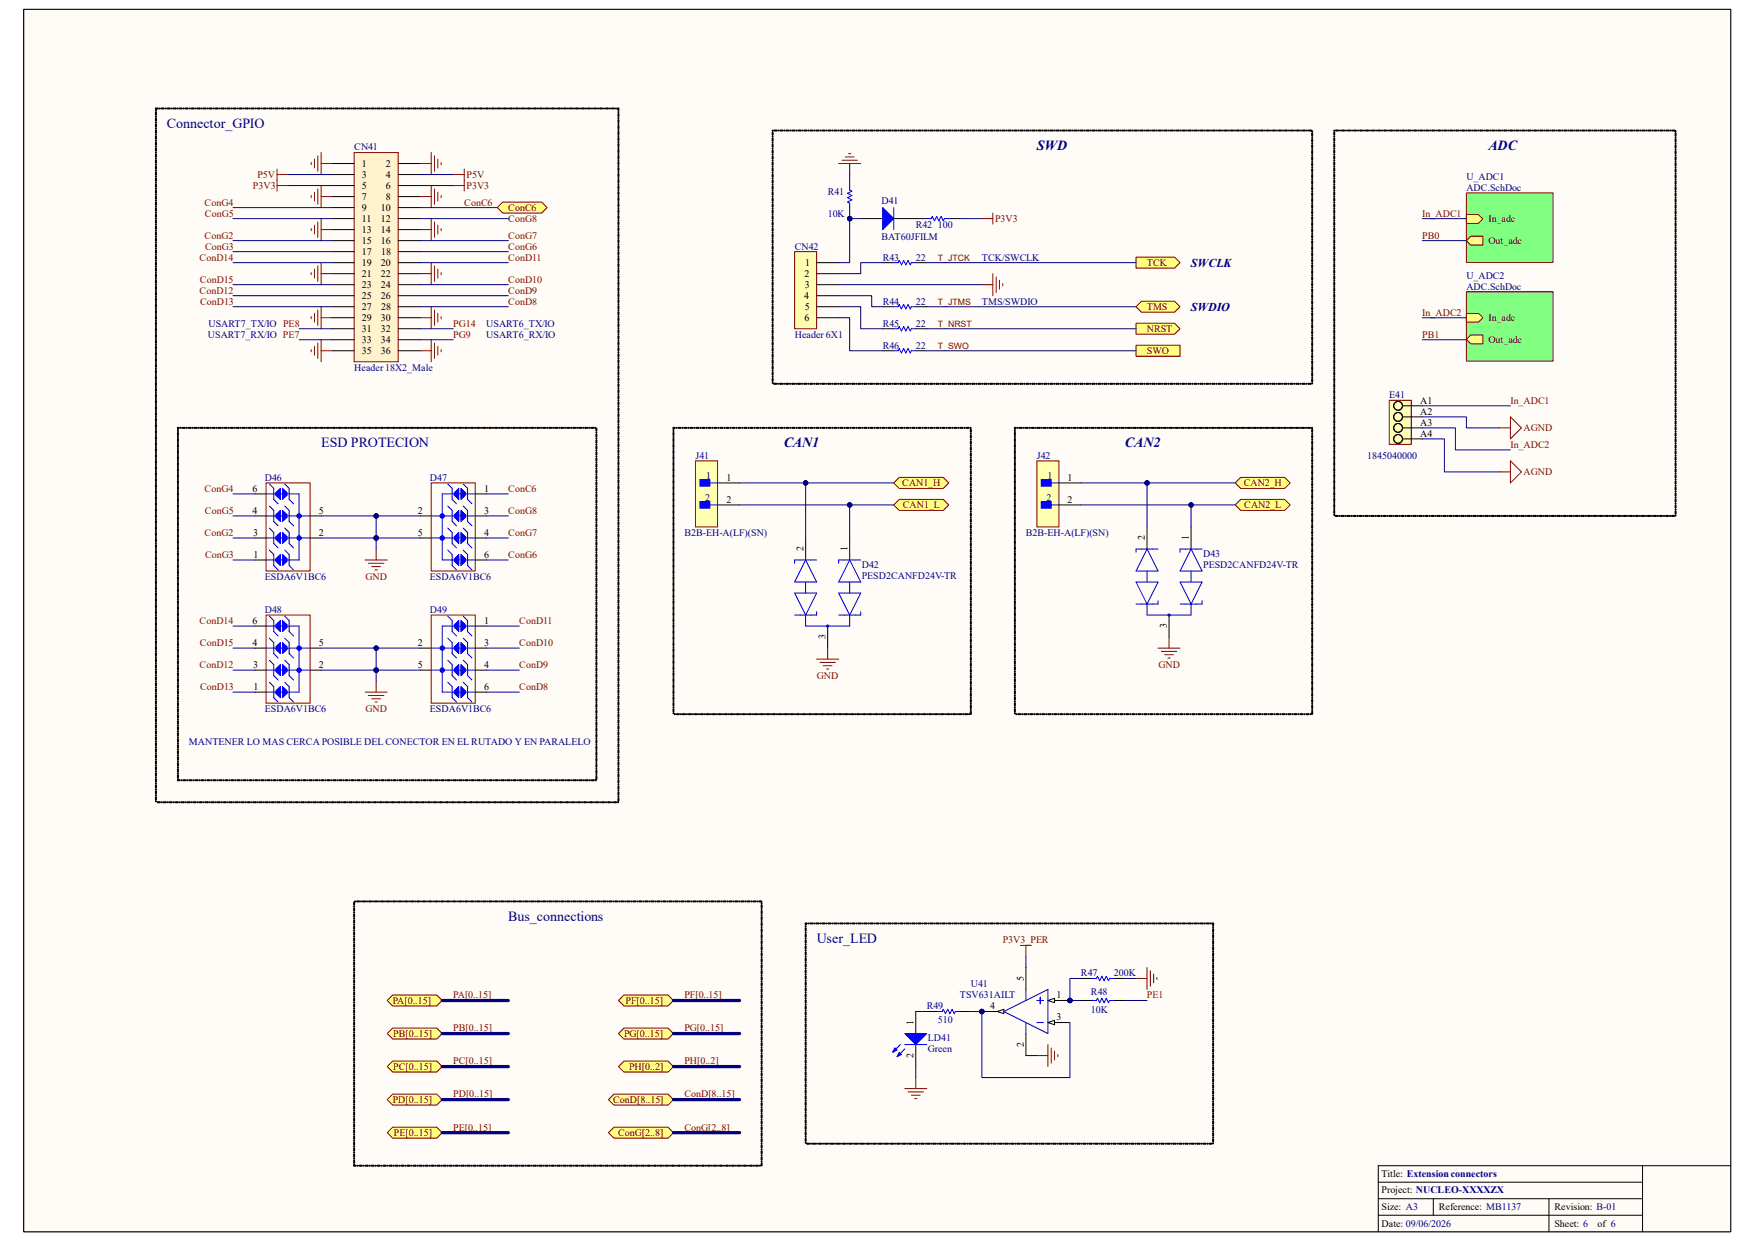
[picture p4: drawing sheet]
<svg xmlns="http://www.w3.org/2000/svg" width="297mm" height="210mm" viewBox="0 0 297 210" stroke-linecap="round" stroke-linejoin="round" font-family="sans-serif">
<defs><g id="words">
<g font-size="2.4" fill="#000080">
<text x="28.2" y="21.6">Connector_GPIO</text>
<text x="175.5" y="25.3">SWD</text>
<text x="251.9" y="25.3">ADC</text>
<text x="54.4" y="75.6">ESD PROTECION</text>
<text x="132.6" y="75.6">CAN1</text>
<text x="190.4" y="75.6">CAN2</text>
<text x="86" y="155.8">Bus_connections</text>
<text x="138.2" y="159.5">User_LED</text>
</g>
<g font-size="2" fill="#000080">
<text x="201.5" y="45.1">SWCLK</text>
<text x="201.5" y="52.6">SWDIO</text>
</g>
<g font-size="1.7" fill="#000080">
<text x="59.9" y="25.4">CN41</text>
<text x="140.1" y="32.9">R41</text>
<text x="149.2" y="34.6">D41</text>
<text x="248.2" y="30.5">U_ADC1</text>
<text x="248.2" y="32.3">ADC.SchDoc</text>
<text x="140.1" y="36.7">10K</text>
<text x="149.2" y="40.6">BAT60JFILM</text>
<text x="155" y="38.5">R42 100</text>
<text x="134.5" y="42.2">CN42</text>
<text x="149.4" y="44.1">R43</text>
<text x="155" y="44.1">22</text>
<text x="166.2" y="44.1">TCK/SWCLK</text>
<text x="248.2" y="47.2">U_ADC2</text>
<text x="149.4" y="51.6">R44</text>
<text x="155" y="51.6">22</text>
<text x="166.2" y="51.6">TMS/SWDIO</text>
<text x="248.2" y="49">ADC.SchDoc</text>
<text x="35.2" y="57.1">USART7_RX/IO PE7</text>
<text x="35.3" y="55.3">USART7_TX/IO PE8</text>
<text x="82.3" y="55.3">USART6_TX/IO</text>
<text x="82.3" y="57.1">USART6_RX/IO</text>
<text x="134.5" y="57.1">Header 6X1</text>
<text x="149.4" y="55.3">R45</text>
<text x="149.4" y="59">R46</text>
<text x="155" y="55.3">22</text>
<text x="155" y="59">22</text>
<text x="59.9" y="62.7">Header 18X2_Male</text>
<text x="235.1" y="67.4">E41</text>
<text x="117.7" y="77.6">J41</text>
<text x="175.5" y="77.6">J42</text>
<text x="231.4" y="77.6">1845040000</text>
<text x="44.8" y="81.4">D46</text>
<text x="72.8" y="81.4">D47</text>
<text x="119.5" y="81">1</text>
<text x="177.2" y="81">1</text>
<text x="119.3" y="84.7">2</text>
<text x="177.1" y="84.7">2</text>
<text x="115.8" y="90.7">B2B-EH-A(LF)(SN)</text>
<text x="173.6" y="90.7">B2B-EH-A(LF)(SN)</text>
<text x="203.6" y="94.2">D43</text>
<text x="44.8" y="98.1">ESDA6V1BC6</text>
<text x="72.8" y="98.1">ESDA6V1BC6</text>
<text x="145.8" y="96.1">D42</text>
<text x="145.8" y="98">PESD2CANFD24V-TR</text>
<text x="203.6" y="96.1">PESD2CANFD24V-TR</text>
<text x="44.8" y="103.7">D48</text>
<text x="72.8" y="103.7">D49</text>
<text x="44.8" y="120.5">ESDA6V1BC6</text>
<text x="72.8" y="120.5">ESDA6V1BC6</text>
<text x="32" y="126.1">MANTENER LO MAS CERCA POSIBLE DEL CONECTOR EN EL RUTADO Y EN PARALELO</text>
<text x="164.3" y="167.1">U41</text>
<text x="182.9" y="165.2">R47</text>
<text x="188.5" y="165.2">200K</text>
<text x="156.8" y="170.8">R49</text>
<text x="158.7" y="173.1">510</text>
<text x="162.4" y="169">TSV631AILT</text>
<text x="184.6" y="168.4">R48</text>
<text x="184.6" y="171.4">10K</text>
<text x="157" y="176.2">LD41</text>
<text x="157" y="178.1">Green</text>
</g>
<g font-size="1.7">
<text x="61.3" y="28.2">1</text>
<text x="65.3" y="28.2">2</text>
<text x="61.3" y="30.1">3</text>
<text x="61.3" y="32">5</text>
<text x="61.3" y="33.9">7</text>
<text x="61.3" y="35.7">9</text>
<text x="64.5" y="35.7">10</text>
<text x="65.3" y="30.1">4</text>
<text x="65.3" y="32">6</text>
<text x="65.3" y="33.9">8</text>
<text x="61.3" y="37.6">11</text>
<text x="61.3" y="39.5">13</text>
<text x="61.3" y="41.3">15</text>
<text x="64.5" y="37.6">12</text>
<text x="64.5" y="39.5">14</text>
<text x="64.5" y="41.3">16</text>
<text x="61.3" y="43.2">17</text>
<text x="61.3" y="45">19</text>
<text x="61.3" y="46.9">21</text>
<text x="64.5" y="45">20</text>
<text x="64.5" y="46.9">22</text>
<text x="64.5" y="43.2">18</text>
<text x="136.1" y="46.9">2</text>
<text x="136.3" y="45">1</text>
<text x="61.3" y="48.8">23</text>
<text x="61.3" y="50.6">25</text>
<text x="61.3" y="52.5">27</text>
<text x="64.5" y="48.8">24</text>
<text x="64.5" y="50.6">26</text>
<text x="64.5" y="52.5">28</text>
<text x="136.1" y="50.6">4</text>
<text x="136.2" y="48.8">3</text>
<text x="136.2" y="52.5">5</text>
<text x="61.3" y="54.4">29</text>
<text x="61.3" y="56.2">31</text>
<text x="61.3" y="58.1">33</text>
<text x="61.3" y="59.9">35</text>
<text x="64.5" y="54.4">30</text>
<text x="64.5" y="56.2">32</text>
<text x="64.5" y="58.1">34</text>
<text x="64.5" y="59.9">36</text>
<text x="136.1" y="54.4">6</text>
<text x="240.3" y="68.3">A1</text>
<text x="240.3" y="70.2">A2</text>
<text x="240.3" y="72.1">A3</text>
<text x="240.3" y="73.9">A4</text>
<text x="42.8" y="83.2">6</text>
<text x="81.9" y="83.2">1</text>
<text x="122.9" y="81.4">1</text>
<text x="180.7" y="81.4">1</text>
<text x="42.8" y="87">4</text>
<text x="54" y="87">5</text>
<text x="70.7" y="87">2</text>
<text x="81.9" y="87">3</text>
<text x="122.9" y="85.1">2</text>
<text x="180.7" y="85.1">2</text>
<text x="42.8" y="90.7">3</text>
<text x="42.9" y="94.4">1</text>
<text x="54" y="90.7">2</text>
<text x="70.7" y="90.7">5</text>
<text x="81.9" y="90.7">4</text>
<text x="81.9" y="94.4">6</text>
<text x="136" y="93.3" transform="rotate(-90 136 93.3)">2</text>
<text x="143.4" y="93.3" transform="rotate(-90 143.4 93.3)">1</text>
<text x="193.8" y="91.4" transform="rotate(-90 193.8 91.4)">2</text>
<text x="201.2" y="91.4" transform="rotate(-90 201.2 91.4)">1</text>
<text x="42.8" y="105.6">6</text>
<text x="81.9" y="105.6">1</text>
<text x="197.5" y="106.3" transform="rotate(-90 197.5 106.3)">3</text>
<text x="42.8" y="109.3">4</text>
<text x="42.8" y="113.1">3</text>
<text x="54" y="113.1">2</text>
<text x="54" y="109.3">5</text>
<text x="70.7" y="109.3">2</text>
<text x="70.7" y="113.1">5</text>
<text x="81.9" y="109.3">3</text>
<text x="81.9" y="113.1">4</text>
<text x="139.7" y="108.2" transform="rotate(-90 139.7 108.2)">3</text>
<text x="42.9" y="116.8">1</text>
<text x="81.9" y="116.8">6</text>
<text x="173.3" y="165.9" transform="rotate(-90 173.3 165.9)">5</text>
<text x="154.6" y="173.4" transform="rotate(-90 154.6 173.4)">1</text>
<text x="167.6" y="170.8">4</text>
<text x="178.8" y="172.7">3</text>
<text x="178.8" y="169">1</text>
<text x="154.6" y="179" transform="rotate(-90 154.6 179)">2</text>
<text x="173.3" y="177.2" transform="rotate(-90 173.3 177.2)">2</text>
<text x="233.8" y="199.1">Title: Extension connectors</text>
<text x="233.8" y="201.9">Project: NUCLEO-XXXXZX</text>
<text x="233.8" y="204.8">Size: A3</text>
<text x="233.8" y="207.6">Date: 09/06/2026</text>
<text x="243.5" y="204.8">Reference: MB1137</text>
<text x="263.1" y="204.8">Revision: B-01</text>
<text x="263.1" y="207.6">Sheet: 6</text>
<text x="270.3" y="207.6">of 6</text>
</g>
<g font-size="1.7" fill="#800000">
<text x="34.6" y="34.8">ConG4</text>
<text x="42.8" y="32">P3V3</text>
<text x="43.6" y="30.1">P5V</text>
<text x="78.6" y="34.8">ConC6</text>
<text x="79" y="30.1">P5V</text>
<text x="79" y="32">P3V3</text>
<text x="86" y="35.7">ConC6</text>
<text x="34.6" y="40.4">ConG2</text>
<text x="34.7" y="36.7">ConG5</text>
<text x="86" y="37.6">ConG8</text>
<text x="86" y="40.4">ConG7</text>
<text x="168.4" y="37.6">P3V3</text>
<text x="240.7" y="36.7">In_ADC1</text>
<text x="240.7" y="40.4">PB0</text>
<text x="251.9" y="37.6">In_adc</text>
<text x="251.9" y="41.3">Out_adc</text>
<text x="33.8" y="44.1">ConD14</text>
<text x="33.8" y="47.8">ConD15</text>
<text x="34.7" y="42.2">ConG3</text>
<text x="86" y="42.2">ConG6</text>
<text x="86" y="44.1">ConD11</text>
<text x="86" y="47.8">ConD10</text>
<text x="194.1" y="45">TCK</text>
<text x="33.8" y="49.7">ConD12</text>
<text x="33.9" y="51.6">ConD13</text>
<text x="86" y="49.7">ConD9</text>
<text x="86" y="51.6">ConD8</text>
<text x="194.1" y="52.5">TMS</text>
<text x="240.7" y="53.4">In_ADC2</text>
<text x="76.7" y="55.3">PG14</text>
<text x="76.7" y="57.1">PG9</text>
<text x="194.1" y="56.2">NRST</text>
<text x="194.1" y="59.9">SWO</text>
<text x="240.7" y="57.1">PB1</text>
<text x="251.9" y="54.4">In_adc</text>
<text x="251.9" y="58">Out_adc</text>
<text x="255.6" y="68.3">In_ADC1</text>
<text x="255.6" y="75.8">In_ADC2</text>
<text x="257.9" y="73">AGND</text>
<text x="34.6" y="83.2">ConG4</text>
<text x="86" y="83.2">ConC6</text>
<text x="152.7" y="82.3">CAN1_H</text>
<text x="210.5" y="82.3">CAN2_H</text>
<text x="257.9" y="80.4">AGND</text>
<text x="34.7" y="87">ConG5</text>
<text x="86" y="87">ConG8</text>
<text x="152.8" y="86">CAN1_L</text>
<text x="210.6" y="86">CAN2_L</text>
<text x="34.6" y="90.7">ConG2</text>
<text x="34.7" y="94.4">ConG3</text>
<text x="86" y="90.7">ConG7</text>
<text x="86" y="94.4">ConG6</text>
<text x="61.8" y="98.1">GND</text>
<text x="33.8" y="105.6">ConD14</text>
<text x="87.9" y="105.6">ConD11</text>
<text x="33.8" y="113.1">ConD12</text>
<text x="33.8" y="109.3">ConD15</text>
<text x="87.9" y="109.3">ConD10</text>
<text x="87.9" y="113.1">ConD9</text>
<text x="196" y="113.1">GND</text>
<text x="33.9" y="116.8">ConD13</text>
<text x="87.9" y="116.8">ConD8</text>
<text x="138.3" y="114.9">GND</text>
<text x="61.8" y="120.5">GND</text>
<text x="169.7" y="159.6">P3V3_PER</text>
<text x="66.5" y="169.9">PA[0..15]</text>
<text x="76.7" y="169">PA[0..15]</text>
<text x="105.9" y="169.9">PF[0..15]</text>
<text x="115.8" y="169">PF[0..15]</text>
<text x="194.1" y="169">PE1</text>
<text x="66.5" y="175.5">PB[0..15]</text>
<text x="76.7" y="174.5">PB[0..15]</text>
<text x="105.6" y="175.5">PG[0..15]</text>
<text x="115.8" y="174.5">PG[0..15]</text>
<text x="66.5" y="181.1">PC[0..15]</text>
<text x="76.7" y="180.1">PC[0..15]</text>
<text x="76.7" y="185.7">PD[0..15]</text>
<text x="106.5" y="181.1">PH[0..2]</text>
<text x="115.8" y="180.1">PH[0..2]</text>
<text x="115.8" y="185.7">ConD[8..15]</text>
<text x="66.5" y="186.6">PD[0..15]</text>
<text x="76.7" y="191.3">PE[0..15]</text>
<text x="103.8" y="186.6">ConD[8..15]</text>
<text x="115.8" y="191.3">ConG[2..8]</text>
<text x="66.7" y="192.3">PE[0..15]</text>
<text x="104.6" y="192.3">ConG[2..8]</text>
</g>
<g font-size="1.5" fill="#800000">
<text x="158.7" y="44.2">T_JTCK</text>
<text x="158.7" y="51.6">T_JTMS</text>
<text x="158.7" y="55.3">T_NRST</text>
<text x="158.7" y="59.1">T_SWO</text>
</g>
</g></defs>
<path d="M4 1.6h288.9v206.8h-288.9z" fill-rule="evenodd" fill="#fffcf8"/>
<path d="M4 1.6h288.9v206.8h-288.9z" fill="none" stroke="#000" stroke-width=".17"/>
<path d="M4 1.6h288.9v206.8h-288.9z" fill-rule="evenodd" fill="#fffcf8"/>
<path d="M4 1.6h288.9v206.8h-288.9zM278 197.3v11.1M292.9 197.3h-59.6v11.1M233.3 200.1h44.7M233.3 202.9h44.7M233.3 205.7h44.7M242.6 202.9v2.8M262.1 202.9v5.5" fill="none" stroke="#000" stroke-width=".17"/>
<path d="M66.5 168.4h7.4l.9 .9-.9 .9h-7.4l-1-.9z" fill-rule="evenodd" fill="#ffff80"/>
<path d="M66.5 168.4h7.4l.9 .9-.9 .9h-7.4l-1-.9z" fill="none" stroke="#800000" stroke-width=".17"/>
<path d="M66.5 174h7.4l.9 .9-.9 .9h-7.4l-1-.9z" fill-rule="evenodd" fill="#ffff80"/>
<path d="M66.5 174h7.4l.9 .9-.9 .9h-7.4l-1-.9z" fill="none" stroke="#800000" stroke-width=".17"/>
<path d="M66.5 179.6h7.4l.9 .9-.9 .9h-7.4l-1-.9z" fill-rule="evenodd" fill="#ffff80"/>
<path d="M66.5 179.6h7.4l.9 .9-.9 .9h-7.4l-1-.9z" fill="none" stroke="#800000" stroke-width=".17"/>
<path d="M155 171.2v3.7M155 176.8v3.7" fill="none" stroke="#000" stroke-width=".17"/>
<path d="M153.1 174.9h3.7l-1.8 1.9z" fill="#00f"/>
<path d="M152.4 176.8l-1.3 1.3M153.1 174.9h3.7l-1.8 1.9zM153.1 177.5l-1.3 1.3" fill="none" stroke="#00f" stroke-width=".17"/>
<path d="M152.2 178.1l.4 .3-.8 .4z" fill="#00f"/>
<path d="M152.2 178.1l.4 .3-.8 .4z" fill="none" stroke="#00f" stroke-width=".17"/>
<path d="M151.4 177.3l.4 .4-.7 .4z" fill="#00f"/>
<path d="M151.4 177.3l.4 .4-.7 .4zM153.1 176.8h3.7M158.7 171.2h.8l.1-.4 .4 .8 .4-.8 .4 .8 .3-.8 .4 .8 .2-.4h.7" fill="none" stroke="#00f" stroke-width=".17"/>
<path d="M156.8 171.2h1.9M162.4 171.2h1.9" fill="none" stroke="#000" stroke-width=".17"/>
<path d="M175.5 178.6h1.8M177.3 176.8v3.7M177.9 177.3v2.6M178.5 177.9v1.5M179 178.4v.4" fill="none" stroke="#800000" stroke-width=".17"/>
<path d="M66.5 185.2h7.4l.9 .9-.9 .9h-7.4l-1-.9z" fill-rule="evenodd" fill="#ffff80"/>
<path d="M66.5 185.2h7.4l.9 .9-.9 .9h-7.4l-1-.9z" fill="none" stroke="#800000" stroke-width=".17"/>
<path d="M65.5 191.7l1-.9h7.4l.9 .9-.9 .9h-7.4z" fill-rule="evenodd" fill="#ffff80"/>
<path d="M65.5 191.7l1-.9h7.4l.9 .9-.9 .9h-7.4z" fill="none" stroke="#800000" stroke-width=".17"/>
<path d="M105.6 168.4h7.4l1 .9-1 .9h-7.4l-.9-.9z" fill-rule="evenodd" fill="#ffff80"/>
<path d="M105.6 168.4h7.4l1 .9-1 .9h-7.4l-.9-.9z" fill="none" stroke="#800000" stroke-width=".17"/>
<path d="M105.6 174h7.5l.9 .9-.9 .9h-7.5l-.9-.9z" fill-rule="evenodd" fill="#ffff80"/>
<path d="M105.6 174h7.5l.9 .9-.9 .9h-7.5l-.9-.9z" fill="none" stroke="#800000" stroke-width=".17"/>
<path d="M105.6 179.6h7.5l.9 .9-.9 .9h-7.5l-.9-.9z" fill-rule="evenodd" fill="#ffff80"/>
<path d="M105.6 179.6h7.5l.9 .9-.9 .9h-7.5l-.9-.9zM192.3 165.6h1.8M194.1 163.7v3.7M194.7 164.3v2.6M195.2 164.8v1.5M195.8 165.4v.4M153.1 184.2h3.7M153.7 184.8h2.6M154.2 185.3h1.5M154.8 185.9h.4M155 182.4v1.8" fill="none" stroke="#800000" stroke-width=".17"/>
<path d="M182.9 165.6h1.9M188.5 165.6h1.9" fill="none" stroke="#000" stroke-width=".17"/>
<path d="M184.8 165.6h.7l.2-.4 .4 .8 .4-.8 .3 .8 .4-.8 .4 .8 .2-.4h.7" fill="none" stroke="#00f" stroke-width=".17"/>
<circle cx="181.1" cy="169.3" r=".37" fill="#000080"/>
<circle cx="181.1" cy="169.3" r=".37" fill="none" stroke="#000080" stroke-width=".17"/>
<circle cx="166.2" cy="171.2" r=".37" fill="#000080"/>
<circle cx="166.2" cy="171.2" r=".37" fill="none" stroke="#000080" stroke-width=".17"/>
<path d="M177.3 173h3.8" fill="none" stroke="#000" stroke-width=".17"/>
<path d="M177.3 173l1.2-.3v.7z" fill="#f8fcff"/>
<path d="M177.3 173l1.2-.3v.7zM177.3 169.3h3.8" fill="none" stroke="#000" stroke-width=".17"/>
<path d="M177.3 169.3l1.2-.4v.8z" fill="#f8fcff"/>
<path d="M177.3 169.3l1.2-.4v.8z" fill="none" stroke="#000" stroke-width=".17"/>
<circle cx="181.1" cy="169.3" r=".37" fill="#000080"/>
<circle cx="181.1" cy="169.3" r=".37" fill="none" stroke="#000080" stroke-width=".17"/>
<path d="M166.2 171.2h3.7" fill="none" stroke="#000" stroke-width=".17"/>
<path d="M168.8 171.2l1.1-.4v.8z" fill="#f8fcff"/>
<path d="M168.8 171.2l1.1-.4v.8z" fill="none" stroke="#000" stroke-width=".17"/>
<circle cx="166.2" cy="171.2" r=".37" fill="#000080"/>
<circle cx="166.2" cy="171.2" r=".37" fill="none" stroke="#000080" stroke-width=".17"/>
<path d="M173.6 163.7v3.7M173.6 174.9v3.7M182.9 169.3h1.9M188.5 169.3h1.9" fill="none" stroke="#000" stroke-width=".17"/>
<path d="M169.9 171.2l7.4-3.8v7.5zM173.6 167.4v1.9M173.6 173v1.9M175.5 169.3h1.1M175.5 173h1.1M176 168.8v1.1M184.8 169.3h.7l.2-.4 .4 .8 .4-.8 .3 .8 .4-.8 .4 .8 .2-.4h.7" fill="none" stroke="#00f" stroke-width=".17"/>
<path d="M172.7 160h1.9M173.6 160v1.9" fill="none" stroke="#800000" stroke-width=".17"/>
<path d="M59.9 25.8h7.5v35.4h-7.5z" fill-rule="evenodd" fill="#fff2cc"/>
<g fill="none" stroke="#800000" stroke-width=".17">
<path d="M46.9 29.5h1.8M46.9 28.6v3.7M46.9 31.4h1.8M52.7 27.5v.4M52.7 33.1v.4M52.7 38.7v.3M53.2 26.9v1.5M53.2 32.5v1.5M53.2 38.1v1.5M53.8 26.4v2.6M53.8 32v2.6M53.8 37.6v2.6"/>
<path d="M54.3 38.9h1.9M54.3 25.8v3.7M54.3 31.4v3.7M54.3 37v3.7M54.3 33.3h1.9M54.3 27.7h1.9M59.9 25.8h7.5v35.4h-7.5zM71.1 38.9h1.9M71.1 33.3h1.9M71.1 27.7h1.9M73 25.8v3.7M73 31.4v3.7"/>
<path d="M73 37v3.7M73.5 26.4v2.6M73.5 32v2.6M73.5 37.6v2.6M74.1 26.9v1.5M74.1 32.5v1.5M74.1 38.1v1.5M74.7 27.5v.4M74.7 33.1v.4M74.7 38.7v.3M76.7 29.5h1.9M76.7 31.4h1.9"/>
<path d="M78.6 28.6v3.7M141.9 27.7h3.8M142.5 27.1h2.6M143.1 26.6h1.4M143.6 26h.4M143.8 27.7v1.8M52.7 46.1v.4M52.7 53.6v.4M52.7 59.2v.3M53.2 45.6v1.5M53.2 53v1.5M53.2 58.6v1.5"/>
<path d="M53.8 45v2.6M53.8 52.5v2.6M53.8 58.1v2.6M54.3 44.4v3.8M54.3 51.9v3.7M54.3 57.5v3.7M54.3 46.3h1.9M54.3 59.4h1.9M54.3 53.8h1.9M71.1 46.3h1.9M71.1 59.4h1.9M71.1 53.8h1.9"/>
<path d="M73 44.4v3.8M73 51.9v3.7M73 57.5v3.7M73.5 45v2.6M73.5 52.5v2.6M73.5 58.1v2.6M74.1 45.6v1.5M74.1 53v1.5M74.1 58.6v1.5M74.7 46.1v.4M74.7 53.6v.4M74.7 59.2v.3"/>
</g>
<g fill="none" stroke="#000" stroke-width=".17">
<path d="M56.2 27.7h3.7M56.2 29.5h3.7M56.2 31.4h3.7M56.2 33.3h3.7M56.2 35.1h3.7M56.2 37h3.7M56.2 38.9h3.7M67.4 27.7h3.7M67.4 29.5h3.7M67.4 31.4h3.7M67.4 33.3h3.7M67.4 35.1h3.7"/>
<path d="M67.4 37h3.7M67.4 38.9h3.7M145.7 37h3.7M151.3 37h3.7M56.2 40.7h3.7M56.2 42.6h3.7M56.2 44.4h3.7M56.2 46.3h3.7M56.2 48.2h3.7M56.2 50h3.7M56.2 51.9h3.7M56.2 53.8h3.7"/>
<path d="M56.2 55.6h3.7M56.2 57.5h3.7M56.2 59.4h3.7M67.4 40.7h3.7M67.4 42.6h3.7M67.4 44.4h3.7M67.4 46.3h3.7M67.4 48.2h3.7M67.4 50h3.7M67.4 51.9h3.7M67.4 53.8h3.7M67.4 55.6h3.7"/>
<path d="M67.4 57.5h3.7M67.4 59.4h3.7"/>
</g>
<g fill="#000" stroke="#000" stroke-width=".17">
<path d="M26.3 135.6a.1 .1 0 0 1 .2 0 .1 .1 0 0 1-.2 0zM26.3 134.9h.2l-.1 .4zM26.3 134.6a.1 .1 0 0 1 .2 0 .1 .1 0 0 1-.2 0zM26.3 133.8l.2 .1-.1 .4zM26.3 133.6a.1 .1 0 0 1 .2 0 .1 .1 0 0 1-.2 0zM26.3 132.8l.2 .1-.1 .4zM26.3 132.6a.1 .1 0 0 1 .2 0 .1 .1 0 0 1-.2 0zM26.3 131.8l.2 .1-.1 .4zM26.3 131.5a.1 .1 0 0 1 .2 0 .1 .1 0 0 1-.2 0zM26.3 130.8l.2 .1-.1 .4zM26.3 130.5a.1 .1 0 0 1 .2 0 .1 .1 0 0 1-.2 0zM26.3 129.8h.2l-.1 .5zM26.3 129.5a.1 .1 0 0 1 .2 0 .1 .1 0 0 1-.2 0zM26.3 128.8h.2l-.1 .4zM26.3 128.5a.1 .1 0 0 1 .2 0 .1 .1 0 0 1-.2 0zM26.3 127.7l.2 .1-.1 .4zM26.3 127.5a.1 .1 0 0 1 .2 0 .1 .1 0 0 1-.2 0zM26.3 126.7l.2 .1-.1 .4zM26.3 126.5a.1 .1 0 0 1 .2 0 .1 .1 0 0 1-.2 0zM26.3 125.7l.2 .1-.1 .4zM26.3 125.4a.1 .1 0 0 1 .2 0 .1 .1 0 0 1-.2 0zM26.3 124.7l.2 .1-.1 .4zM26.3 124.4a.1 .1 0 0 1 .2 0 .1 .1 0 0 1-.2 0zM26.3 123.7h.2l-.1 .5zM26.3 123.4a.1 .1 0 0 1 .2 0 .1 .1 0 0 1-.2 0zM26.3 122.7h.2l-.1 .5zM26.3 122.4a.1 .1 0 0 1 .2 0 .1 .1 0 0 1-.2 0zM26.3 121.7h.2l-.1 .4zM26.3 121.4a.1 .1 0 0 1 .2 0 .1 .1 0 0 1-.2 0zM26.3 120.6l.2 .1-.1 .4zM26.3 120.4a.1 .1 0 0 1 .2 0 .1 .1 0 0 1-.2 0zM26.3 119.6l.2 .1-.1 .4zM26.3 119.3a.1 .1 0 0 1 .2 0 .1 .1 0 0 1-.2 0zM26.3 118.6l.2 .1-.1 .4zM26.3 118.3a.1 .1 0 0 1 .2 0 .1 .1 0 0 1-.2 0zM26.3 117.6h.2l-.1 .5zM26.3 117.3a.1 .1 0 0 1 .2 0 .1 .1 0 0 1-.2 0zM26.3 116.6h.2l-.1 .5zM26.3 116.3a.1 .1 0 0 1 .2 0 .1 .1 0 0 1-.2 0zM26.3 115.6h.2l-.1 .4zM26.3 115.3a.1 .1 0 0 1 .2 0 .1 .1 0 0 1-.2 0zM26.3 114.5l.2 .1-.1 .4zM26.3 114.3a.1 .1 0 0 1 .2 0 .1 .1 0 0 1-.2 0zM26.3 113.5l.2 .1-.1 .4zM26.3 113.2a.1 .1 0 0 1 .2 0 .1 .1 0 0 1-.2 0zM26.3 112.5l.2 .1-.1 .4zM26.3 112.2a.1 .1 0 0 1 .2 0 .1 .1 0 0 1-.2 0zM26.3 111.5h.2l-.1 .5zM26.3 111.2a.1 .1 0 0 1 .2 0 .1 .1 0 0 1-.2 0zM26.3 110.5h.2l-.1 .5zM26.3 110.2a.1 .1 0 0 1 .2 0 .1 .1 0 0 1-.2 0zM26.3 109.5h.2l-.1 .4zM26.3 109.2a.1 .1 0 0 1 .2 0 .1 .1 0 0 1-.2 0zM26.3 108.4l.2 .1-.1 .4zM26.3 108.2a.1 .1 0 0 1 .2 0 .1 .1 0 0 1-.2 0zM26.3 107.4l.2 .1-.1 .4zM26.3 107.1a.1 .1 0 0 1 .2 0 .1 .1 0 0 1-.2 0zM26.3 106.4l.2 .1-.1 .4zM26.3 106.1a.1 .1 0 0 1 .2 0 .1 .1 0 0 1-.2 0zM26.3 105.4l.2 .1-.1 .4zM26.3 105.1a.1 .1 0 0 1 .2 0 .1 .1 0 0 1-.2 0zM26.3 104.4h.2l-.1 .5zM26.3 104.1a.1 .1 0 0 1 .2 0 .1 .1 0 0 1-.2 0zM26.3 103.4h.2l-.1 .4zM26.3 103.1a.1 .1 0 0 1 .2 0 .1 .1 0 0 1-.2 0zM26.3 102.3l.2 .1-.1 .4zM26.3 102.1a.1 .1 0 0 1 .2 0 .1 .1 0 0 1-.2 0zM26.3 101.3l.2 .1-.1 .4zM26.3 101a.1 .1 0 0 1 .2 0 .1 .1 0 0 1-.2 0zM26.3 100.3l.2 .1-.1 .4zM26.3 100a.1 .1 0 0 1 .2 0 .1 .1 0 0 1-.2 0zM26.3 99.3l.2 .1-.1 .4zM26.3 99a.1 .1 0 0 1 .2 0 .1 .1 0 0 1-.2 0zM26.3 98.3h.2l-.1 .5zM26.3 98a.1 .1 0 0 1 .2 0 .1 .1 0 0 1-.2 0zM26.3 97.3h.2l-.1 .4zM26.3 97a.1 .1 0 0 1 .2 0 .1 .1 0 0 1-.2 0zM26.3 96.2l.2 .1-.1 .4zM26.3 96a.1 .1 0 0 1 .2 0 .1 .1 0 0 1-.2 0zM26.3 95.2l.2 .1-.1 .4zM26.3 95a.1 .1 0 0 1 .2 0 .1 .1 0 0 1-.2 0zM26.3 94.2l.2 .1-.1 .4zM26.3 93.9a.1 .1 0 0 1 .2 0 .1 .1 0 0 1-.2 0zM26.3 93.2l.2 .1-.1 .4zM26.3 92.9a.1 .1 0 0 1 .2 0 .1 .1 0 0 1-.2 0zM26.3 92.2h.2l-.1 .5zM26.3 91.9a.1 .1 0 0 1 .2 0 .1 .1 0 0 1-.2 0zM26.3 91.2h.2l-.1 .5zM26.3 90.9a.1 .1 0 0 1 .2 0 .1 .1 0 0 1-.2 0zM26.3 90.2h.2l-.1 .4zM26.3 89.9a.1 .1 0 0 1 .2 0 .1 .1 0 0 1-.2 0zM26.3 89.1l.2 .1-.1 .4zM26.3 88.9a.1 .1 0 0 1 .2 0 .1 .1 0 0 1-.2 0zM26.3 88.1l.2 .1-.1 .4zM26.3 87.8a.1 .1 0 0 1 .2 0 .1 .1 0 0 1-.2 0zM26.3 87.1l.2 .1-.1 .4zM26.3 86.8a.1 .1 0 0 1 .2 0 .1 .1 0 0 1-.2 0zM26.3 86.1h.2l-.1 .5zM26.3 85.8a.1 .1 0 0 1 .2 0 .1 .1 0 0 1-.2 0zM26.3 85.1h.2l-.1 .5zM26.3 84.8a.1 .1 0 0 1 .2 0 .1 .1 0 0 1-.2 0zM26.3 84.1h.2l-.1 .4zM26.3 83.8a.1 .1 0 0 1 .2 0 .1 .1 0 0 1-.2 0zM26.3 83l.2 .1-.1 .4zM26.3 82.8a.1 .1 0 0 1 .2 0 .1 .1 0 0 1-.2 0zM26.3 82l.2 .1-.1 .4zM26.3 81.7a.1 .1 0 0 1 .2 0 .1 .1 0 0 1-.2 0zM26.3 81l.2 .1-.1 .4zM26.3 80.7a.1 .1 0 0 1 .2 0 .1 .1 0 0 1-.2 0zM26.3 80h.2l-.1 .5zM26.3 79.7a.1 .1 0 0 1 .2 0 .1 .1 0 0 1-.2 0zM26.3 79h.2l-.1 .5zM26.3 78.7a.1 .1 0 0 1 .2 0 .1 .1 0 0 1-.2 0zM26.3 78h.2l-.1 .4zM26.3 77.7a.1 .1 0 0 1 .2 0 .1 .1 0 0 1-.2 0zM26.3 76.9l.2 .1-.1 .4zM26.3 76.7a.1 .1 0 0 1 .2 0 .1 .1 0 0 1-.2 0zM26.3 75.9l.2 .1-.1 .4zM26.3 75.6a.1 .1 0 0 1 .2 0 .1 .1 0 0 1-.2 0zM26.3 74.9l.2 .1-.1 .4zM26.3 74.6a.1 .1 0 0 1 .2 0 .1 .1 0 0 1-.2 0zM26.3 73.9l.2 .1-.1 .4zM26.3 73.6a.1 .1 0 0 1 .2 0 .1 .1 0 0 1-.2 0zM26.3 72.9h.2l-.1 .5zM26.3 72.6a.1 .1 0 0 1 .2 0 .1 .1 0 0 1-.2 0zM26.3 71.9h.2l-.1 .4zM26.3 71.6a.1 .1 0 0 1 .2 0 .1 .1 0 0 1-.2 0zM26.3 70.8l.2 .1-.1 .4zM26.3 70.6a.1 .1 0 0 1 .2 0 .1 .1 0 0 1-.2 0zM26.3 69.8l.2 .1-.1 .4zM26.3 69.5a.1 .1 0 0 1 .2 0 .1 .1 0 0 1-.2 0zM26.3 68.8l.2 .1-.1 .4zM26.3 68.5a.1 .1 0 0 1 .2 0 .1 .1 0 0 1-.2 0zM26.3 67.8l.2 .1-.1 .4zM26.3 67.5a.1 .1 0 0 1 .2 0 .1 .1 0 0 1-.2 0zM26.3 66.8h.2l-.1 .5zM26.3 66.5a.1 .1 0 0 1 .2 0 .1 .1 0 0 1-.2 0zM26.3 65.8h.2l-.1 .4zM26.3 65.5a.1 .1 0 0 1 .2 0 .1 .1 0 0 1-.2 0zM26.3 64.7l.2 .1-.1 .4zM26.3 64.5a.1 .1 0 0 1 .2 0 .1 .1 0 0 1-.2 0zM26.3 63.7l.2 .1-.1 .4zM26.3 63.5a.1 .1 0 0 1 .2 0 .1 .1 0 0 1-.2 0zM26.3 62.7l.2 .1-.1 .4zM26.3 62.4a.1 .1 0 0 1 .2 0 .1 .1 0 0 1-.2 0zM26.3 61.7l.2 .1-.1 .4zM26.3 61.4a.1 .1 0 0 1 .2 0 .1 .1 0 0 1-.2 0zM26.3 60.7h.2l-.1 .5zM26.3 60.4a.1 .1 0 0 1 .2 0 .1 .1 0 0 1-.2 0zM26.3 59.7h.2l-.1 .5zM26.3 59.4a.1 .1 0 0 1 .2 0 .1 .1 0 0 1-.2 0zM26.3 58.6l.2 .1-.1 .4zM26.3 58.4a.1 .1 0 0 1 .2 0 .1 .1 0 0 1-.2 0zM26.3 57.6l.2 .1-.1 .4zM26.3 57.4a.1 .1 0 0 1 .2 0 .1 .1 0 0 1-.2 0zM26.3 56.6l.2 .1-.1 .4zM26.3 56.3a.1 .1 0 0 1 .2 0 .1 .1 0 0 1-.2 0zM26.3 55.6l.2 .1-.1 .4zM26.3 55.3a.1 .1 0 0 1 .2 0 .1 .1 0 0 1-.2 0zM26.3 54.6h.2l-.1 .5zM26.3 54.3a.1 .1 0 0 1 .2 0 .1 .1 0 0 1-.2 0zM26.3 53.6h.2l-.1 .4zM26.3 53.3a.1 .1 0 0 1 .2 0 .1 .1 0 0 1-.2 0zM26.3 52.5l.2 .1-.1 .4zM26.3 52.3a.1 .1 0 0 1 .2 0 .1 .1 0 0 1-.2 0zM26.3 51.5l.2 .1-.1 .4zM26.3 51.3a.1 .1 0 0 1 .2 0 .1 .1 0 0 1-.2 0zM26.3 50.5l.2 .1-.1 .4zM26.3 50.2a.1 .1 0 0 1 .2 0 .1 .1 0 0 1-.2 0zM26.3 49.5l.2 .1-.1 .4zM26.3 49.2a.1 .1 0 0 1 .2 0 .1 .1 0 0 1-.2 0zM26.3 48.5h.2l-.1 .5zM26.3 48.2a.1 .1 0 0 1 .2 0 .1 .1 0 0 1-.2 0zM26.3 47.5h.2l-.1 .5zM26.3 47.2a.1 .1 0 0 1 .2 0 .1 .1 0 0 1-.2 0zM26.3 46.5h.2l-.1 .4zM26.3 46.2a.1 .1 0 0 1 .2 0 .1 .1 0 0 1-.2 0zM26.3 45.4l.2 .1-.1 .4zM26.3 45.2a.1 .1 0 0 1 .2 0 .1 .1 0 0 1-.2 0zM26.3 44.4l.2 .1-.1 .4zM26.3 44.1a.1 .1 0 0 1 .2 0 .1 .1 0 0 1-.2 0zM26.3 43.4l.2 .1-.1 .4zM26.3 43.1a.1 .1 0 0 1 .2 0 .1 .1 0 0 1-.2 0zM26.3 42.4h.2l-.1 .5zM26.3 42.1a.1 .1 0 0 1 .2 0 .1 .1 0 0 1-.2 0zM26.3 41.4h.2l-.1 .5zM26.3 41.1a.1 .1 0 0 1 .2 0 .1 .1 0 0 1-.2 0zM26.3 40.4h.2l-.1 .4zM26.3 40.1a.1 .1 0 0 1 .2 0 .1 .1 0 0 1-.2 0zM26.3 39.3l.2 .1-.1 .4zM26.3 39.1a.1 .1 0 0 1 .2 0 .1 .1 0 0 1-.2 0zM26.3 38.3l.2 .1-.1 .4zM26.3 38a.1 .1 0 0 1 .2 0 .1 .1 0 0 1-.2 0zM26.3 37.3l.2 .1-.1 .4zM26.3 37a.1 .1 0 0 1 .2 0 .1 .1 0 0 1-.2 0zM26.3 36.3l.2 .1-.1 .4zM26.3 36a.1 .1 0 0 1 .2 0 .1 .1 0 0 1-.2 0zM26.3 35.3h.2l-.1 .5zM26.3 35a.1 .1 0 0 1 .2 0 .1 .1 0 0 1-.2 0zM26.3 34.3h.2l-.1 .4zM26.3 34a.1 .1 0 0 1 .2 0 .1 .1 0 0 1-.2 0zM26.3 33.2l.2 .1-.1 .4zM26.3 33a.1 .1 0 0 1 .2 0 .1 .1 0 0 1-.2 0zM26.3 32.2l.2 .1-.1 .4zM26.3 32a.1 .1 0 0 1 .2 0 .1 .1 0 0 1-.2 0zM26.3 31.2l.2 .1-.1 .4zM26.3 30.9a.1 .1 0 0 1 .2 0 .1 .1 0 0 1-.2 0zM26.3 30.2l.2 .1-.1 .4zM26.3 29.9a.1 .1 0 0 1 .2 0 .1 .1 0 0 1-.2 0zM26.3 29.2h.2l-.1 .5zM26.3 28.9a.1 .1 0 0 1 .2 0 .1 .1 0 0 1-.2 0zM26.3 28.2h.2l-.1 .4zM26.3 27.9a.1 .1 0 0 1 .2 0 .1 .1 0 0 1-.2 0zM26.3 27.1l.2 .1-.1 .4zM26.3 26.9a.1 .1 0 0 1 .2 0 .1 .1 0 0 1-.2 0zM26.3 26.1l.2 .1-.1 .4zM26.3 25.8a.1 .1 0 0 1 .2 0 .1 .1 0 0 1-.2 0zM26.3 25.1l.2 .1-.1 .4zM26.3 24.8a.1 .1 0 0 1 .2 0 .1 .1 0 0 1-.2 0zM26.3 24.1l.2 .1-.1 .4zM26.3 23.8a.1 .1 0 0 1 .2 0 .1 .1 0 0 1-.2 0zM26.3 23.1h.2l-.1 .5zM26.3 22.8a.1 .1 0 0 1 .2 0 .1 .1 0 0 1-.2 0zM26.3 22.1h.2l-.1 .4zM26.3 21.8a.1 .1 0 0 1 .2 0 .1 .1 0 0 1-.2 0zM26.3 21l.2 .1-.1 .4zM26.3 20.8a.1 .1 0 0 1 .2 0 .1 .1 0 0 1-.2 0zM26.3 20l.2 .1-.1 .4zM26.3 19.8a.1 .1 0 0 1 .2 0 .1 .1 0 0 1-.2 0zM26.3 19l.2 .1-.1 .4zM26.3 18.7a.1 .1 0 0 1 .2 0 .1 .1 0 0 1-.2 0zM26.3 18.3l.5 .1h-.4h.1l-.1 .1zM26.9 18.4a.1 .1 0 0 1 .2 0 .1 .1 0 0 1-.2 0zM27.3 18.3l.5 .1h-.4zM28 18.4a.08 .08 0 0 1 .1 0 .08 .08 0 0 1-.1 0zM28.3 18.3l.5 .1h-.4zM29 18.4a.08 .08 0 0 1 .1 0 .08 .08 0 0 1-.1 0zM29.3 18.3l.5 .1h-.4zM30 18.4a.1 .1 0 0 1 .2 0 .1 .1 0 0 1-.2 0zM30.4 18.3l.4 .1h-.4zM31 18.4a.1 .1 0 0 1 .2 0 .1 .1 0 0 1-.2 0zM31.4 18.3l.5 .1h-.5zM32 18.4a.1 .1 0 0 1 .2 0 .1 .1 0 0 1-.2 0zM32.4 18.3l.5 .1h-.5zM33 18.4a.1 .1 0 0 1 .2 0 .1 .1 0 0 1-.2 0zM33.4 18.3l.5 .1h-.4zM34.1 18.4a.08 .08 0 0 1 .1 0 .08 .08 0 0 1-.1 0zM34.4 18.3l.5 .1h-.4zM35.1 18.4a.08 .08 0 0 1 .1 0 .08 .08 0 0 1-.1 0zM35.4 18.3l.5 .1h-.4zM36.1 18.4a.1 .1 0 0 1 .2 0 .1 .1 0 0 1-.2 0zM36.4 18.3l.5 .1h-.4zM37.1 18.4a.1 .1 0 0 1 .2 0 .1 .1 0 0 1-.2 0zM37.5 18.3l.4 .1h-.4zM38.1 18.4a.1 .1 0 0 1 .2 0 .1 .1 0 0 1-.2 0zM38.5 18.3l.5 .1h-.5zM39.1 18.4a.1 .1 0 0 1 .2 0 .1 .1 0 0 1-.2 0zM39.5 18.3l.5 .1h-.4zM40.1 18.4a.1 .1 0 0 1 .2 0 .1 .1 0 0 1-.2 0zM40.5 18.3l.5 .1h-.4zM41.2 18.4a.08 .08 0 0 1 .1 0 .08 .08 0 0 1-.1 0zM41.5 18.3l.5 .1h-.4zM42.2 18.4a.08 .08 0 0 1 .1 0 .08 .08 0 0 1-.1 0zM42.5 18.3l.5 .1h-.4zM43.2 18.4a.1 .1 0 0 1 .2 0 .1 .1 0 0 1-.2 0zM43.6 18.3l.4 .1h-.4zM44.2 18.4a.1 .1 0 0 1 .2 0 .1 .1 0 0 1-.2 0zM44.6 18.3l.5 .1h-.5zM45.2 18.4a.1 .1 0 0 1 .2 0 .1 .1 0 0 1-.2 0zM45.6 18.3l.5 .1h-.4zM46.2 18.4a.1 .1 0 0 1 .2 0 .1 .1 0 0 1-.2 0zM46.6 18.3l.5 .1h-.4zM47.3 18.4a.08 .08 0 0 1 .1 0 .08 .08 0 0 1-.1 0zM47.6 18.3l.5 .1h-.4zM48.3 18.4a.1 .1 0 0 1 .2 0 .1 .1 0 0 1-.2 0zM48.6 18.3l.5 .1h-.4zM49.3 18.4a.1 .1 0 0 1 .2 0 .1 .1 0 0 1-.2 0zM49.7 18.3l.4 .1h-.4zM50.3 18.4a.1 .1 0 0 1 .2 0 .1 .1 0 0 1-.2 0zM50.7 18.3l.5 .1h-.5zM51.3 18.4a.1 .1 0 0 1 .2 0 .1 .1 0 0 1-.2 0zM51.7 18.3l.5 .1h-.4zM52.3 18.4a.1 .1 0 0 1 .2 0 .1 .1 0 0 1-.2 0zM52.7 18.3l.5 .1h-.4zM53.4 18.4a.08 .08 0 0 1 .1 0 .08 .08 0 0 1-.1 0zM53.7 18.3l.5 .1h-.4zM54.4 18.4a.08 .08 0 0 1 .1 0 .08 .08 0 0 1-.1 0zM54.7 18.3l.5 .1h-.4zM55.4 18.4a.1 .1 0 0 1 .2 0 .1 .1 0 0 1-.2 0zM55.8 18.3l.4 .1h-.4zM56.4 18.4a.1 .1 0 0 1 .2 0 .1 .1 0 0 1-.2 0zM56.8 18.3l.5 .1h-.5zM57.4 18.4a.1 .1 0 0 1 .2 0 .1 .1 0 0 1-.2 0zM57.8 18.3l.5 .1h-.5zM58.4 18.4a.1 .1 0 0 1 .2 0 .1 .1 0 0 1-.2 0zM58.8 18.3l.5 .1h-.4zM59.5 18.4a.08 .08 0 0 1 .1 0 .08 .08 0 0 1-.1 0zM59.8 18.3l.5 .1h-.4zM60.5 18.4a.08 .08 0 0 1 .1 0 .08 .08 0 0 1-.1 0zM60.8 18.3l.5 .1h-.4zM61.5 18.4a.1 .1 0 0 1 .2 0 .1 .1 0 0 1-.2 0zM61.9 18.3l.4 .1h-.4zM62.5 18.4a.1 .1 0 0 1 .2 0 .1 .1 0 0 1-.2 0zM62.9 18.3l.5 .1h-.5zM63.5 18.4a.1 .1 0 0 1 .2 0 .1 .1 0 0 1-.2 0zM63.9 18.3l.5 .1h-.5zM64.5 18.4a.1 .1 0 0 1 .2 0 .1 .1 0 0 1-.2 0zM64.9 18.3l.5 .1h-.4zM65.6 18.4a.08 .08 0 0 1 .1 0 .08 .08 0 0 1-.1 0zM65.9 18.3l.5 .1h-.4zM66.6 18.4a.08 .08 0 0 1 .1 0 .08 .08 0 0 1-.1 0zM66.9 18.3l.5 .1h-.4zM67.6 18.4a.1 .1 0 0 1 .2 0 .1 .1 0 0 1-.2 0zM67.9 18.3l.5 .1h-.4zM68.6 18.4a.1 .1 0 0 1 .2 0 .1 .1 0 0 1-.2 0zM69 18.3l.4 .1h-.4zM69.6 18.4a.1 .1 0 0 1 .2 0 .1 .1 0 0 1-.2 0zM70 18.3l.5 .1h-.5zM70.6 18.4a.1 .1 0 0 1 .2 0 .1 .1 0 0 1-.2 0zM71 18.3l.5 .1h-.4zM71.6 18.4a.1 .1 0 0 1 .2 0 .1 .1 0 0 1-.2 0zM72 18.3l.5 .1h-.4zM72.7 18.4a.08 .08 0 0 1 .1 0 .08 .08 0 0 1-.1 0zM73 18.3l.5 .1h-.4zM73.7 18.4a.1 .1 0 0 1 .2 0 .1 .1 0 0 1-.2 0zM74 18.3l.5 .1h-.4zM74.7 18.4a.1 .1 0 0 1 .2 0 .1 .1 0 0 1-.2 0zM75.1 18.3l.4 .1h-.4zM75.7 18.4a.1 .1 0 0 1 .2 0 .1 .1 0 0 1-.2 0zM76.1 18.3l.5 .1h-.5zM76.7 18.4a.1 .1 0 0 1 .2 0 .1 .1 0 0 1-.2 0zM77.1 18.3l.5 .1h-.4zM77.8 18.4a.08 .08 0 0 1 .1 0 .08 .08 0 0 1-.1 0zM78.1 18.3l.5 .1h-.4zM78.8 18.4a.08 .08 0 0 1 .1 0 .08 .08 0 0 1-.1 0zM79.1 18.3l.5 .1h-.4zM79.8 18.4a.1 .1 0 0 1 .2 0 .1 .1 0 0 1-.2 0zM80.1 18.3l.5 .1h-.4zM80.8 18.4a.1 .1 0 0 1 .2 0 .1 .1 0 0 1-.2 0zM81.2 18.3l.4 .1h-.4zM81.8 18.4a.1 .1 0 0 1 .2 0 .1 .1 0 0 1-.2 0zM82.2 18.3l.5 .1h-.5zM82.8 18.4a.1 .1 0 0 1 .2 0 .1 .1 0 0 1-.2 0zM83.2 18.3l.5 .1h-.4zM83.8 18.4a.1 .1 0 0 1 .2 0 .1 .1 0 0 1-.2 0zM84.2 18.3l.5 .1h-.4zM84.9 18.4a.08 .08 0 0 1 .1 0 .08 .08 0 0 1-.1 0zM85.2 18.3l.5 .1h-.4zM85.9 18.4a.08 .08 0 0 1 .1 0 .08 .08 0 0 1-.1 0zM86.2 18.3l.5 .1h-.4zM86.9 18.4a.1 .1 0 0 1 .2 0 .1 .1 0 0 1-.2 0zM87.3 18.3l.4 .1h-.4zM87.9 18.4a.1 .1 0 0 1 .2 0 .1 .1 0 0 1-.2 0zM88.3 18.3l.5 .1h-.5zM88.9 18.4a.1 .1 0 0 1 .2 0 .1 .1 0 0 1-.2 0zM89.3 18.3l.5 .1h-.5zM89.9 18.4a.1 .1 0 0 1 .2 0 .1 .1 0 0 1-.2 0zM90.3 18.3l.5 .1h-.4zM91 18.4a.08 .08 0 0 1 .1 0 .08 .08 0 0 1-.1 0zM91.3 18.3l.5 .1h-.4zM92 18.4a.08 .08 0 0 1 .1 0 .08 .08 0 0 1-.1 0zM92.3 18.3l.5 .1h-.4zM93 18.4a.1 .1 0 0 1 .2 0 .1 .1 0 0 1-.2 0zM93.4 18.3l.4 .1h-.4zM94 18.4a.1 .1 0 0 1 .2 0 .1 .1 0 0 1-.2 0zM94.4 18.3l.5 .1h-.5zM95 18.4a.1 .1 0 0 1 .2 0 .1 .1 0 0 1-.2 0zM95.4 18.3l.5 .1h-.5zM96 18.4a.1 .1 0 0 1 .2 0 .1 .1 0 0 1-.2 0zM96.4 18.3l.5 .1h-.4zM97.1 18.4a.08 .08 0 0 1 .1 0 .08 .08 0 0 1-.1 0zM97.4 18.3l.5 .1h-.4zM98.1 18.4a.08 .08 0 0 1 .1 0 .08 .08 0 0 1-.1 0zM98.4 18.3l.5 .1h-.4zM99.1 18.4a.1 .1 0 0 1 .2 0 .1 .1 0 0 1-.2 0zM99.4 18.3l.5 .1h-.4zM100.1 18.4a.1 .1 0 0 1 .2 0 .1 .1 0 0 1-.2 0zM100.5 18.3l.4 .1h-.4zM101.1 18.4a.1 .1 0 0 1 .2 0 .1 .1 0 0 1-.2 0zM101.5 18.3l.5 .1h-.5zM102.1 18.4a.1 .1 0 0 1 .2 0 .1 .1 0 0 1-.2 0zM102.5 18.3l.5 .1h-.4zM103.2 18.4a.08 .08 0 0 1 .1 0 .08 .08 0 0 1-.1 0zM103.5 18.3l.5 .1h-.4zM104.2 18.4a.08 .08 0 0 1 .1 0 .08 .08 0 0 1-.1 0zM104.5 18.3h.2v.4zM104.6 19a.08 .08 0 0 1 .1 0 .08 .08 0 0 1-.1 0zM104.6 19.2l.1 .1v.4zM104.6 20a.08 .08 0 0 1 .1 0 .08 .08 0 0 1-.1 0zM104.6 20.3h.1v.4zM104.6 21a.08 .08 0 0 1 .1 0 .08 .08 0 0 1-.1 0zM104.6 21.3h.1v.5zM104.6 22a.08 .08 0 0 1 .1 0 .08 .08 0 0 1-.1 0zM104.6 22.3l.1 .1v.4zM104.6 23a.08 .08 0 0 1 .1 0 .08 .08 0 0 1-.1 0zM104.6 23.3l.1 .1v.4zM104.6 24.1a.08 .08 0 0 1 .1 0 .08 .08 0 0 1-.1 0zM104.6 24.3l.1 .1v.4zM104.6 25.1a.08 .08 0 0 1 .1 0 .08 .08 0 0 1-.1 0zM104.6 25.3l.1 .1v.4zM104.6 26.1a.08 .08 0 0 1 .1 0 .08 .08 0 0 1-.1 0zM104.6 26.4h.1v.4zM104.6 27.1a.08 .08 0 0 1 .1 0 .08 .08 0 0 1-.1 0zM104.6 27.4h.1v.5zM104.6 28.1a.08 .08 0 0 1 .1 0 .08 .08 0 0 1-.1 0zM104.6 28.4l.1 .1v.4zM104.6 29.1a.08 .08 0 0 1 .1 0 .08 .08 0 0 1-.1 0zM104.6 29.4l.1 .1v.4zM104.6 30.1a.08 .08 0 0 1 .1 0 .08 .08 0 0 1-.1 0zM104.6 30.4l.1 .1v.4zM104.6 31.2a.08 .08 0 0 1 .1 0 .08 .08 0 0 1-.1 0zM104.6 31.4l.1 .1v.4zM104.6 32.2a.08 .08 0 0 1 .1 0 .08 .08 0 0 1-.1 0zM104.6 32.5h.1v.4zM104.6 33.2a.08 .08 0 0 1 .1 0 .08 .08 0 0 1-.1 0zM104.6 33.5h.1v.5zM104.6 34.2a.08 .08 0 0 1 .1 0 .08 .08 0 0 1-.1 0zM104.6 34.5h.1v.5zM104.6 35.2a.08 .08 0 0 1 .1 0 .08 .08 0 0 1-.1 0zM104.6 35.5l.1 .1v.4zM104.6 36.2a.08 .08 0 0 1 .1 0 .08 .08 0 0 1-.1 0zM104.6 36.5l.1 .1v.4zM104.6 37.3a.08 .08 0 0 1 .1 0 .08 .08 0 0 1-.1 0zM104.6 37.5l.1 .1v.4zM104.6 38.3a.08 .08 0 0 1 .1 0 .08 .08 0 0 1-.1 0zM104.6 38.6h.1v.4zM104.6 39.3a.08 .08 0 0 1 .1 0 .08 .08 0 0 1-.1 0zM104.6 39.6h.1v.5zM104.6 40.3a.08 .08 0 0 1 .1 0 .08 .08 0 0 1-.1 0zM104.6 40.6h.1v.5zM104.6 41.3a.08 .08 0 0 1 .1 0 .08 .08 0 0 1-.1 0zM104.6 41.6l.1 .1v.4zM104.6 42.3a.08 .08 0 0 1 .1 0 .08 .08 0 0 1-.1 0zM104.6 42.6l.1 .1v.4zM104.6 43.4a.08 .08 0 0 1 .1 0 .08 .08 0 0 1-.1 0zM104.6 43.6l.1 .1v.4zM104.6 44.4a.08 .08 0 0 1 .1 0 .08 .08 0 0 1-.1 0zM104.6 44.6l.1 .1v.4zM104.6 45.4a.08 .08 0 0 1 .1 0 .08 .08 0 0 1-.1 0zM104.6 45.7h.1v.4zM104.6 46.4a.08 .08 0 0 1 .1 0 .08 .08 0 0 1-.1 0zM104.6 46.7h.1v.5zM104.6 47.4a.08 .08 0 0 1 .1 0 .08 .08 0 0 1-.1 0zM104.6 47.7l.1 .1v.4zM104.6 48.4a.08 .08 0 0 1 .1 0 .08 .08 0 0 1-.1 0zM104.6 48.7l.1 .1v.4zM104.6 49.5a.08 .08 0 0 1 .1 0 .08 .08 0 0 1-.1 0zM104.6 49.7l.1 .1v.4zM104.6 50.5a.08 .08 0 0 1 .1 0 .08 .08 0 0 1-.1 0zM104.6 50.7l.1 .1v.4zM104.6 51.5a.08 .08 0 0 1 .1 0 .08 .08 0 0 1-.1 0zM104.6 51.8h.1v.4zM104.6 52.5a.08 .08 0 0 1 .1 0 .08 .08 0 0 1-.1 0zM104.6 52.8h.1v.5zM104.6 53.5a.08 .08 0 0 1 .1 0 .08 .08 0 0 1-.1 0zM104.6 53.8l.1 .1v.4zM104.6 54.5a.08 .08 0 0 1 .1 0 .08 .08 0 0 1-.1 0zM104.6 54.8l.1 .1v.4zM104.6 55.6a.08 .08 0 0 1 .1 0 .08 .08 0 0 1-.1 0zM104.6 55.8l.1 .1v.4zM104.6 56.6a.08 .08 0 0 1 .1 0 .08 .08 0 0 1-.1 0zM104.6 56.8l.1 .1v.4zM104.6 57.6a.08 .08 0 0 1 .1 0 .08 .08 0 0 1-.1 0zM104.6 57.9h.1v.4zM104.6 58.6a.08 .08 0 0 1 .1 0 .08 .08 0 0 1-.1 0zM104.6 58.9h.1v.5zM104.6 59.6a.08 .08 0 0 1 .1 0 .08 .08 0 0 1-.1 0zM104.6 59.9l.1 .1v.4zM104.6 60.6a.08 .08 0 0 1 .1 0 .08 .08 0 0 1-.1 0zM104.6 60.9l.1 .1v.4zM104.6 61.6a.08 .08 0 0 1 .1 0 .08 .08 0 0 1-.1 0zM104.6 61.9l.1 .1v.4zM104.6 62.7a.08 .08 0 0 1 .1 0 .08 .08 0 0 1-.1 0zM104.6 62.9l.1 .1v.4zM104.6 63.7a.08 .08 0 0 1 .1 0 .08 .08 0 0 1-.1 0zM104.6 64h.1v.4zM104.6 64.7a.08 .08 0 0 1 .1 0 .08 .08 0 0 1-.1 0zM104.6 65h.1v.5zM104.6 65.7a.08 .08 0 0 1 .1 0 .08 .08 0 0 1-.1 0zM104.6 66l.1 .1v.4zM104.6 66.7a.08 .08 0 0 1 .1 0 .08 .08 0 0 1-.1 0zM104.6 67l.1 .1v.4zM104.6 67.7a.08 .08 0 0 1 .1 0 .08 .08 0 0 1-.1 0zM104.6 68l.1 .1v.4zM104.6 68.8a.08 .08 0 0 1 .1 0 .08 .08 0 0 1-.1 0zM104.6 69l.1 .1v.4zM104.6 69.8a.08 .08 0 0 1 .1 0 .08 .08 0 0 1-.1 0zM104.6 70.1h.1v.4zM104.6 70.8a.08 .08 0 0 1 .1 0 .08 .08 0 0 1-.1 0zM104.6 71.1h.1v.5zM104.6 71.8a.08 .08 0 0 1 .1 0 .08 .08 0 0 1-.1 0zM104.6 72.1h.1v.5zM104.6 72.8a.08 .08 0 0 1 .1 0 .08 .08 0 0 1-.1 0zM104.6 73.1l.1 .1v.4zM104.6 73.8a.08 .08 0 0 1 .1 0 .08 .08 0 0 1-.1 0zM104.6 74.1l.1 .1v.4zM104.6 74.9a.08 .08 0 0 1 .1 0 .08 .08 0 0 1-.1 0zM104.6 75.1l.1 .1v.4zM104.6 75.9a.08 .08 0 0 1 .1 0 .08 .08 0 0 1-.1 0zM104.6 76.2h.1v.4zM104.6 76.9a.08 .08 0 0 1 .1 0 .08 .08 0 0 1-.1 0zM104.6 77.2h.1v.4zM104.6 77.9a.08 .08 0 0 1 .1 0 .08 .08 0 0 1-.1 0zM104.6 78.2h.1v.5zM104.6 78.9a.08 .08 0 0 1 .1 0 .08 .08 0 0 1-.1 0zM104.6 79.2l.1 .1v.4zM104.6 79.9a.08 .08 0 0 1 .1 0 .08 .08 0 0 1-.1 0zM104.6 80.2l.1 .1v.4zM104.6 81a.08 .08 0 0 1 .1 0 .08 .08 0 0 1-.1 0zM104.6 81.2l.1 .1v.4zM104.6 82a.08 .08 0 0 1 .1 0 .08 .08 0 0 1-.1 0zM104.6 82.2l.1 .1v.4zM104.6 83a.08 .08 0 0 1 .1 0 .08 .08 0 0 1-.1 0zM104.6 83.3h.1v.4zM104.6 84a.08 .08 0 0 1 .1 0 .08 .08 0 0 1-.1 0zM104.6 84.3h.1v.5zM104.6 85a.08 .08 0 0 1 .1 0 .08 .08 0 0 1-.1 0zM104.6 85.3l.1 .1v.4zM104.6 86a.08 .08 0 0 1 .1 0 .08 .08 0 0 1-.1 0zM104.6 86.3l.1 .1v.4zM104.6 87.1a.08 .08 0 0 1 .1 0 .08 .08 0 0 1-.1 0zM104.6 87.3l.1 .1v.4zM104.6 88.1a.08 .08 0 0 1 .1 0 .08 .08 0 0 1-.1 0zM104.6 88.3l.1 .1v.4zM104.6 89.1a.08 .08 0 0 1 .1 0 .08 .08 0 0 1-.1 0zM104.6 89.4h.1v.4zM104.6 90.1a.08 .08 0 0 1 .1 0 .08 .08 0 0 1-.1 0zM104.6 90.4h.1v.5zM104.6 91.1a.08 .08 0 0 1 .1 0 .08 .08 0 0 1-.1 0zM104.6 91.4l.1 .1v.4zM104.6 92.1a.08 .08 0 0 1 .1 0 .08 .08 0 0 1-.1 0zM104.6 92.4l.1 .1v.4zM104.6 93.1a.08 .08 0 0 1 .1 0 .08 .08 0 0 1-.1 0zM104.6 93.4l.1 .1v.4zM104.6 94.2a.08 .08 0 0 1 .1 0 .08 .08 0 0 1-.1 0zM104.6 94.4l.1 .1v.4zM104.6 95.2a.08 .08 0 0 1 .1 0 .08 .08 0 0 1-.1 0zM104.6 95.5h.1v.4zM104.6 96.2a.08 .08 0 0 1 .1 0 .08 .08 0 0 1-.1 0zM104.6 96.5h.1v.5zM104.6 97.2a.08 .08 0 0 1 .1 0 .08 .08 0 0 1-.1 0zM104.6 97.5l.1 .1v.4zM104.6 98.2a.08 .08 0 0 1 .1 0 .08 .08 0 0 1-.1 0zM104.6 98.5l.1 .1v.4zM104.6 99.2a.08 .08 0 0 1 .1 0 .08 .08 0 0 1-.1 0zM104.6 99.5l.1 .1v.4zM104.6 100.3a.08 .08 0 0 1 .1 0 .08 .08 0 0 1-.1 0zM104.6 100.5l.1 .1v.4zM104.6 101.3a.08 .08 0 0 1 .1 0 .08 .08 0 0 1-.1 0zM104.6 101.6h.1v.4zM104.6 102.3a.08 .08 0 0 1 .1 0 .08 .08 0 0 1-.1 0zM104.6 102.6h.1v.5zM104.6 103.3a.08 .08 0 0 1 .1 0 .08 .08 0 0 1-.1 0zM104.6 103.6h.1v.5zM104.6 104.3a.08 .08 0 0 1 .1 0 .08 .08 0 0 1-.1 0zM104.6 104.6l.1 .1v.4zM104.6 105.3a.08 .08 0 0 1 .1 0 .08 .08 0 0 1-.1 0zM104.6 105.6l.1 .1v.4zM104.6 106.4a.08 .08 0 0 1 .1 0 .08 .08 0 0 1-.1 0zM104.6 106.6l.1 .1v.4zM104.6 107.4a.08 .08 0 0 1 .1 0 .08 .08 0 0 1-.1 0zM104.6 107.7h.1v.4zM104.6 108.4a.08 .08 0 0 1 .1 0 .08 .08 0 0 1-.1 0zM104.6 108.7h.1v.5zM104.6 109.4a.08 .08 0 0 1 .1 0 .08 .08 0 0 1-.1 0zM104.6 109.7h.1v.5zM104.6 110.4a.08 .08 0 0 1 .1 0 .08 .08 0 0 1-.1 0zM104.6 110.7l.1 .1v.4zM104.6 111.4a.08 .08 0 0 1 .1 0 .08 .08 0 0 1-.1 0zM104.6 111.7l.1 .1v.4zM104.6 112.5a.08 .08 0 0 1 .1 0 .08 .08 0 0 1-.1 0zM104.6 112.7l.1 .1v.4zM104.6 113.5a.08 .08 0 0 1 .1 0 .08 .08 0 0 1-.1 0zM104.6 113.7l.1 .1v.4zM104.6 114.5a.08 .08 0 0 1 .1 0 .08 .08 0 0 1-.1 0zM104.6 114.8h.1v.4zM104.6 115.5a.08 .08 0 0 1 .1 0 .08 .08 0 0 1-.1 0zM104.6 115.8h.1v.5zM104.6 116.5a.08 .08 0 0 1 .1 0 .08 .08 0 0 1-.1 0zM104.6 116.8l.1 .1v.4zM104.6 117.5a.08 .08 0 0 1 .1 0 .08 .08 0 0 1-.1 0zM104.6 117.8l.1 .1v.4zM104.6 118.6a.08 .08 0 0 1 .1 0 .08 .08 0 0 1-.1 0zM104.6 118.8l.1 .1v.4zM104.6 119.6a.08 .08 0 0 1 .1 0 .08 .08 0 0 1-.1 0zM104.6 119.8l.1 .1v.4zM104.6 120.6a.08 .08 0 0 1 .1 0 .08 .08 0 0 1-.1 0zM104.6 120.9h.1v.4zM104.6 121.6a.08 .08 0 0 1 .1 0 .08 .08 0 0 1-.1 0zM104.6 121.9h.1v.5zM104.6 122.6a.08 .08 0 0 1 .1 0 .08 .08 0 0 1-.1 0zM104.6 122.9l.1 .1v.4zM104.6 123.6a.08 .08 0 0 1 .1 0 .08 .08 0 0 1-.1 0zM104.6 123.9l.1 .1v.4zM104.6 124.7a.08 .08 0 0 1 .1 0 .08 .08 0 0 1-.1 0zM104.6 124.9l.1 .1v.4zM104.6 125.7a.08 .08 0 0 1 .1 0 .08 .08 0 0 1-.1 0zM104.6 125.9l.1 .1v.4zM104.6 126.7a.08 .08 0 0 1 .1 0 .08 .08 0 0 1-.1 0zM104.6 127h.1v.4zM104.6 127.7a.08 .08 0 0 1 .1 0 .08 .08 0 0 1-.1 0zM104.6 128h.1v.5zM104.6 128.7a.08 .08 0 0 1 .1 0 .08 .08 0 0 1-.1 0zM104.6 129l.1 .1v.4zM104.6 129.7a.08 .08 0 0 1 .1 0 .08 .08 0 0 1-.1 0zM104.6 130l.1 .1v.4zM104.6 130.7a.08 .08 0 0 1 .1 0 .08 .08 0 0 1-.1 0zM104.6 131l.1 .1v.4zM104.6 131.8a.08 .08 0 0 1 .1 0 .08 .08 0 0 1-.1 0zM104.6 132l.1 .1v.4zM104.6 132.8a.08 .08 0 0 1 .1 0 .08 .08 0 0 1-.1 0zM104.6 133.1h.1v.4zM104.6 133.8a.08 .08 0 0 1 .1 0 .08 .08 0 0 1-.1 0zM104.6 134.1h.1v.5zM104.6 134.8a.08 .08 0 0 1 .1 0 .08 .08 0 0 1-.1 0zM104.6 135.1h.1v.5zM104.5 135.8a.1 .1 0 0 1 .2 0 .1 .1 0 0 1-.2 0zM103.9 135.7l.4 .1-.4 .1zM103.5 135.8a.1 .1 0 0 1 .2 0 .1 .1 0 0 1-.2 0zM102.8 135.7l.5 .1-.4 .1zM102.5 135.8a.1 .1 0 0 1 .2 0 .1 .1 0 0 1-.2 0zM101.8 135.7l.5 .1-.4 .1zM101.5 135.8a.08 .08 0 0 1 .1 0 .08 .08 0 0 1-.1 0zM100.8 135.7l.5 .1-.4 .1zM100.5 135.8a.08 .08 0 0 1 .1 0 .08 .08 0 0 1-.1 0zM99.8 135.7l.5 .1-.4 .1zM99.4 135.8a.1 .1 0 0 1 .2 0 .1 .1 0 0 1-.2 0zM98.8 135.7l.5 .1-.5 .1zM98.4 135.8a.1 .1 0 0 1 .2 0 .1 .1 0 0 1-.2 0zM97.8 135.7l.5 .1-.5 .1zM97.4 135.8a.1 .1 0 0 1 .2 0 .1 .1 0 0 1-.2 0zM96.8 135.7l.4 .1-.4 .1zM96.4 135.8a.1 .1 0 0 1 .2 0 .1 .1 0 0 1-.2 0zM95.7 135.7l.5 .1-.4 .1zM95.4 135.8a.08 .08 0 0 1 .1 0 .08 .08 0 0 1-.1 0zM94.7 135.7l.5 .1-.4 .1zM94.4 135.8a.08 .08 0 0 1 .1 0 .08 .08 0 0 1-.1 0zM93.7 135.7l.5 .1-.4 .1zM93.3 135.8a.1 .1 0 0 1 .2 0 .1 .1 0 0 1-.2 0zM92.7 135.7l.5 .1-.5 .1zM92.3 135.8a.1 .1 0 0 1 .2 0 .1 .1 0 0 1-.2 0zM91.7 135.7l.5 .1-.5 .1zM91.3 135.8a.1 .1 0 0 1 .2 0 .1 .1 0 0 1-.2 0zM90.7 135.7l.4 .1-.4 .1zM90.3 135.8a.1 .1 0 0 1 .2 0 .1 .1 0 0 1-.2 0zM89.6 135.7l.5 .1-.4 .1zM89.3 135.8a.08 .08 0 0 1 .1 0 .08 .08 0 0 1-.1 0zM88.6 135.7l.5 .1-.4 .1zM88.3 135.8a.08 .08 0 0 1 .1 0 .08 .08 0 0 1-.1 0zM87.6 135.7l.5 .1-.4 .1zM87.2 135.8a.1 .1 0 0 1 .2 0 .1 .1 0 0 1-.2 0zM86.6 135.7l.5 .1-.4 .1zM86.2 135.8a.1 .1 0 0 1 .2 0 .1 .1 0 0 1-.2 0zM85.6 135.7l.5 .1-.5 .1zM85.2 135.8a.1 .1 0 0 1 .2 0 .1 .1 0 0 1-.2 0zM84.6 135.7l.4 .1-.4 .1zM84.2 135.8a.1 .1 0 0 1 .2 0 .1 .1 0 0 1-.2 0zM83.5 135.7l.5 .1-.4 .1zM83.2 135.8a.08 .08 0 0 1 .1 0 .08 .08 0 0 1-.1 0zM82.5 135.7l.5 .1-.4 .1zM82.2 135.8a.08 .08 0 0 1 .1 0 .08 .08 0 0 1-.1 0zM81.5 135.7l.5 .1-.4 .1zM81.1 135.8a.1 .1 0 0 1 .2 0 .1 .1 0 0 1-.2 0zM80.5 135.7l.5 .1-.4 .1zM80.1 135.8a.1 .1 0 0 1 .2 0 .1 .1 0 0 1-.2 0zM79.5 135.7l.5 .1-.5 .1zM79.1 135.8a.1 .1 0 0 1 .2 0 .1 .1 0 0 1-.2 0zM78.5 135.7l.4 .1-.4 .1zM78.1 135.8a.1 .1 0 0 1 .2 0 .1 .1 0 0 1-.2 0zM77.4 135.7l.5 .1-.4 .1zM77.1 135.8a.08 .08 0 0 1 .1 0 .08 .08 0 0 1-.1 0zM76.4 135.7l.5 .1-.4 .1zM76.1 135.8a.08 .08 0 0 1 .1 0 .08 .08 0 0 1-.1 0zM75.4 135.7l.5 .1-.4 .1zM75 135.8a.1 .1 0 0 1 .2 0 .1 .1 0 0 1-.2 0zM74.4 135.7l.5 .1-.4 .1zM74 135.8a.1 .1 0 0 1 .2 0 .1 .1 0 0 1-.2 0zM73.4 135.7l.5 .1-.5 .1zM73 135.8a.1 .1 0 0 1 .2 0 .1 .1 0 0 1-.2 0zM72.4 135.7l.4 .1-.4 .1zM72 135.8a.1 .1 0 0 1 .2 0 .1 .1 0 0 1-.2 0zM71.3 135.7l.5 .1-.4 .1zM71 135.8a.1 .1 0 0 1 .2 0 .1 .1 0 0 1-.2 0zM70.3 135.7l.5 .1-.4 .1zM70 135.8a.08 .08 0 0 1 .1 0 .08 .08 0 0 1-.1 0zM69.3 135.7l.5 .1-.4 .1zM69 135.8a.08 .08 0 0 1 .1 0 .08 .08 0 0 1-.1 0zM68.3 135.7l.5 .1-.4 .1zM67.9 135.8a.1 .1 0 0 1 .2 0 .1 .1 0 0 1-.2 0zM67.3 135.7l.5 .1-.5 .1zM66.9 135.8a.1 .1 0 0 1 .2 0 .1 .1 0 0 1-.2 0zM66.3 135.7l.4 .1-.4 .1zM65.9 135.8a.1 .1 0 0 1 .2 0 .1 .1 0 0 1-.2 0zM65.2 135.7l.5 .1-.4 .1zM64.9 135.8a.1 .1 0 0 1 .2 0 .1 .1 0 0 1-.2 0zM64.2 135.7l.5 .1-.4 .1zM63.9 135.8a.08 .08 0 0 1 .1 0 .08 .08 0 0 1-.1 0zM63.2 135.7l.5 .1-.4 .1zM62.9 135.8a.08 .08 0 0 1 .1 0 .08 .08 0 0 1-.1 0zM62.2 135.7l.5 .1-.4 .1zM61.8 135.8a.1 .1 0 0 1 .2 0 .1 .1 0 0 1-.2 0zM61.2 135.7l.5 .1-.5 .1zM60.8 135.8a.1 .1 0 0 1 .2 0 .1 .1 0 0 1-.2 0zM60.2 135.7l.5 .1-.5 .1zM59.8 135.8a.1 .1 0 0 1 .2 0 .1 .1 0 0 1-.2 0zM59.2 135.7l.4 .1-.4 .1zM58.8 135.8a.1 .1 0 0 1 .2 0 .1 .1 0 0 1-.2 0zM58.1 135.7l.5 .1-.4 .1zM57.8 135.8a.08 .08 0 0 1 .1 0 .08 .08 0 0 1-.1 0zM57.1 135.7l.5 .1-.4 .1zM56.8 135.8a.08 .08 0 0 1 .1 0 .08 .08 0 0 1-.1 0zM56.1 135.7l.5 .1-.4 .1zM55.7 135.8a.1 .1 0 0 1 .2 0 .1 .1 0 0 1-.2 0zM55.1 135.7l.5 .1-.5 .1zM54.7 135.8a.1 .1 0 0 1 .2 0 .1 .1 0 0 1-.2 0zM54.1 135.7l.5 .1-.5 .1zM53.7 135.8a.1 .1 0 0 1 .2 0 .1 .1 0 0 1-.2 0zM53.1 135.7l.4 .1-.4 .1zM52.7 135.8a.1 .1 0 0 1 .2 0 .1 .1 0 0 1-.2 0zM52 135.7l.5 .1-.4 .1zM51.7 135.8a.08 .08 0 0 1 .1 0 .08 .08 0 0 1-.1 0zM51 135.7l.5 .1-.4 .1zM50.7 135.8a.08 .08 0 0 1 .1 0 .08 .08 0 0 1-.1 0zM50 135.7l.5 .1-.4 .1zM49.6 135.8a.1 .1 0 0 1 .2 0 .1 .1 0 0 1-.2 0zM49 135.7l.5 .1-.4 .1zM48.6 135.8a.1 .1 0 0 1 .2 0 .1 .1 0 0 1-.2 0zM48 135.7l.5 .1-.5 .1zM47.6 135.8a.1 .1 0 0 1 .2 0 .1 .1 0 0 1-.2 0zM47 135.7l.4 .1-.4 .1zM46.6 135.8a.1 .1 0 0 1 .2 0 .1 .1 0 0 1-.2 0zM45.9 135.7l.5 .1-.4 .1zM45.6 135.8a.08 .08 0 0 1 .1 0 .08 .08 0 0 1-.1 0zM44.9 135.7l.5 .1-.4 .1zM44.6 135.8a.08 .08 0 0 1 .1 0 .08 .08 0 0 1-.1 0zM43.9 135.7l.5 .1-.4 .1zM43.5 135.8a.1 .1 0 0 1 .2 0 .1 .1 0 0 1-.2 0zM42.9 135.7l.5 .1-.4 .1zM42.5 135.8a.1 .1 0 0 1 .2 0 .1 .1 0 0 1-.2 0zM41.9 135.7l.5 .1-.5 .1zM41.5 135.8a.1 .1 0 0 1 .2 0 .1 .1 0 0 1-.2 0zM40.9 135.7l.4 .1-.4 .1zM40.5 135.8a.1 .1 0 0 1 .2 0 .1 .1 0 0 1-.2 0zM39.8 135.7l.5 .1-.4 .1zM39.5 135.8a.1 .1 0 0 1 .2 0 .1 .1 0 0 1-.2 0zM38.8 135.7l.5 .1-.4 .1zM38.5 135.8a.08 .08 0 0 1 .1 0 .08 .08 0 0 1-.1 0zM37.8 135.7l.5 .1-.4 .1zM37.4 135.8a.1 .1 0 0 1 .2 0 .1 .1 0 0 1-.2 0zM36.8 135.7l.5 .1-.4 .1zM36.4 135.8a.1 .1 0 0 1 .2 0 .1 .1 0 0 1-.2 0zM35.8 135.7l.5 .1-.5 .1zM35.4 135.8a.1 .1 0 0 1 .2 0 .1 .1 0 0 1-.2 0zM34.8 135.7l.4 .1-.4 .1zM34.4 135.8a.1 .1 0 0 1 .2 0 .1 .1 0 0 1-.2 0zM33.7 135.7l.5 .1-.4 .1zM33.4 135.8a.1 .1 0 0 1 .2 0 .1 .1 0 0 1-.2 0zM32.7 135.7l.5 .1-.4 .1zM32.4 135.8a.08 .08 0 0 1 .1 0 .08 .08 0 0 1-.1 0zM31.7 135.7l.5 .1-.4 .1zM31.4 135.8a.08 .08 0 0 1 .1 0 .08 .08 0 0 1-.1 0zM30.7 135.7l.5 .1-.4 .1zM30.3 135.8a.1 .1 0 0 1 .2 0 .1 .1 0 0 1-.2 0zM29.7 135.7l.5 .1-.5 .1zM29.3 135.8a.1 .1 0 0 1 .2 0 .1 .1 0 0 1-.2 0zM28.7 135.7l.5 .1-.5 .1zM28.3 135.8a.1 .1 0 0 1 .2 0 .1 .1 0 0 1-.2 0zM27.7 135.7l.4 .1-.4 .1zM27.3 135.8a.1 .1 0 0 1 .2 0 .1 .1 0 0 1-.2 0zM26.6 135.7l.5 .1-.4 .1z"/>
<path d="M59.8 197.1a.1 .1 0 0 1 .2 0 .1 .1 0 0 1-.2 0zM59.9 196.4h.1l-.1 .4zM59.8 196.1a.1 .1 0 0 1 .2 0 .1 .1 0 0 1-.2 0zM59.9 195.3l.1 .1-.1 .4zM59.8 195.1a.1 .1 0 0 1 .2 0 .1 .1 0 0 1-.2 0zM59.9 194.3l.1 .1-.1 .4zM59.8 194.1a.1 .1 0 0 1 .2 0 .1 .1 0 0 1-.2 0zM59.9 193.3l.1 .1-.1 .4zM59.8 193a.1 .1 0 0 1 .2 0 .1 .1 0 0 1-.2 0zM59.9 192.3l.1 .1-.1 .4zM59.8 192a.1 .1 0 0 1 .2 0 .1 .1 0 0 1-.2 0zM59.9 191.3h.1l-.1 .5zM59.8 191a.1 .1 0 0 1 .2 0 .1 .1 0 0 1-.2 0zM59.9 190.3h.1l-.1 .5zM59.8 190a.1 .1 0 0 1 .2 0 .1 .1 0 0 1-.2 0zM59.9 189.3h.1l-.1 .4zM59.8 189a.1 .1 0 0 1 .2 0 .1 .1 0 0 1-.2 0zM59.9 188.2l.1 .1-.1 .4zM59.8 188a.1 .1 0 0 1 .2 0 .1 .1 0 0 1-.2 0zM59.9 187.2l.1 .1-.1 .4zM59.8 186.9a.1 .1 0 0 1 .2 0 .1 .1 0 0 1-.2 0zM59.9 186.2l.1 .1-.1 .4zM59.8 185.9a.1 .1 0 0 1 .2 0 .1 .1 0 0 1-.2 0zM59.9 185.2l.1 .1-.1 .4zM59.8 184.9a.1 .1 0 0 1 .2 0 .1 .1 0 0 1-.2 0zM59.9 184.2h.1l-.1 .5zM59.8 183.9a.1 .1 0 0 1 .2 0 .1 .1 0 0 1-.2 0zM59.9 183.2h.1l-.1 .4zM59.8 182.9a.1 .1 0 0 1 .2 0 .1 .1 0 0 1-.2 0zM59.9 182.1l.1 .1-.1 .4zM59.8 181.9a.1 .1 0 0 1 .2 0 .1 .1 0 0 1-.2 0zM59.9 181.1l.1 .1-.1 .4zM59.8 180.8a.1 .1 0 0 1 .2 0 .1 .1 0 0 1-.2 0zM59.9 180.1l.1 .1-.1 .4zM59.8 179.8a.1 .1 0 0 1 .2 0 .1 .1 0 0 1-.2 0zM59.9 179.1l.1 .1-.1 .4zM59.8 178.8a.1 .1 0 0 1 .2 0 .1 .1 0 0 1-.2 0zM59.9 178.1h.1l-.1 .5zM59.8 177.8a.1 .1 0 0 1 .2 0 .1 .1 0 0 1-.2 0zM59.9 177.1h.1l-.1 .4zM59.8 176.8a.1 .1 0 0 1 .2 0 .1 .1 0 0 1-.2 0zM59.9 176l.1 .1-.1 .4zM59.8 175.8a.1 .1 0 0 1 .2 0 .1 .1 0 0 1-.2 0zM59.9 175l.1 .1-.1 .4zM59.8 174.7a.1 .1 0 0 1 .2 0 .1 .1 0 0 1-.2 0zM59.9 174l.1 .1-.1 .4zM59.8 173.7a.1 .1 0 0 1 .2 0 .1 .1 0 0 1-.2 0zM59.9 173h.1l-.1 .5zM59.8 172.7a.1 .1 0 0 1 .2 0 .1 .1 0 0 1-.2 0zM59.9 172h.1l-.1 .5zM59.8 171.7a.1 .1 0 0 1 .2 0 .1 .1 0 0 1-.2 0zM59.9 171h.1l-.1 .4zM59.8 170.7a.1 .1 0 0 1 .2 0 .1 .1 0 0 1-.2 0zM59.9 169.9l.1 .1-.1 .4zM59.8 169.7a.1 .1 0 0 1 .2 0 .1 .1 0 0 1-.2 0zM59.9 168.9l.1 .1-.1 .4zM59.8 168.6a.1 .1 0 0 1 .2 0 .1 .1 0 0 1-.2 0zM59.9 167.9l.1 .1-.1 .4zM59.8 167.6a.1 .1 0 0 1 .2 0 .1 .1 0 0 1-.2 0zM59.9 166.9l.1 .1-.1 .4zM59.8 166.6a.1 .1 0 0 1 .2 0 .1 .1 0 0 1-.2 0zM59.9 165.9h.1l-.1 .5zM59.8 165.6a.1 .1 0 0 1 .2 0 .1 .1 0 0 1-.2 0zM59.9 164.9h.1l-.1 .4zM59.8 164.6a.1 .1 0 0 1 .2 0 .1 .1 0 0 1-.2 0zM59.9 163.8l.1 .1-.1 .4zM59.8 163.6a.1 .1 0 0 1 .2 0 .1 .1 0 0 1-.2 0zM59.9 162.8l.1 .1-.1 .4zM59.8 162.6a.1 .1 0 0 1 .2 0 .1 .1 0 0 1-.2 0zM59.9 161.8l.1 .1-.1 .4zM59.8 161.5a.1 .1 0 0 1 .2 0 .1 .1 0 0 1-.2 0zM59.9 160.8l.1 .1-.1 .4zM59.8 160.5a.1 .1 0 0 1 .2 0 .1 .1 0 0 1-.2 0zM59.9 159.8h.1l-.1 .5zM59.8 159.5a.1 .1 0 0 1 .2 0 .1 .1 0 0 1-.2 0zM59.9 158.8h.1l-.1 .4zM59.8 158.5a.1 .1 0 0 1 .2 0 .1 .1 0 0 1-.2 0zM59.9 157.7l.1 .1-.1 .4zM59.8 157.5a.1 .1 0 0 1 .2 0 .1 .1 0 0 1-.2 0zM59.9 156.7l.1 .1-.1 .4zM59.8 156.5a.1 .1 0 0 1 .2 0 .1 .1 0 0 1-.2 0zM59.9 155.7l.1 .1-.1 .4zM59.8 155.4a.1 .1 0 0 1 .2 0 .1 .1 0 0 1-.2 0zM59.9 154.7l.1 .1-.1 .4zM59.8 154.4a.1 .1 0 0 1 .2 0 .1 .1 0 0 1-.2 0zM59.9 153.7h.1l-.1 .5zM59.8 153.4a.1 .1 0 0 1 .2 0 .1 .1 0 0 1-.2 0zM59.9 152.7h.1l-.1 .5zM60 152.5a.1 .1 0 0 1 .2 0 .1 .1 0 0 1-.2 0zM60.4 152.5h.5l-.5 .1zM61 152.5a.1 .1 0 0 1 .2 0 .1 .1 0 0 1-.2 0zM61.4 152.5h.5l-.5 .1zM62 152.5a.1 .1 0 0 1 .2 0 .1 .1 0 0 1-.2 0zM62.4 152.5h.5l-.4 .1zM63.1 152.5a.08 .08 0 0 1 .1 0 .08 .08 0 0 1-.1 0zM63.4 152.5h.5l-.4 .1zM64.1 152.5a.08 .08 0 0 1 .1 0 .08 .08 0 0 1-.1 0zM64.4 152.5h.5l-.4 .1zM65.1 152.5a.1 .1 0 0 1 .2 0 .1 .1 0 0 1-.2 0zM65.4 152.5h.5l-.4 .1zM66.1 152.5a.1 .1 0 0 1 .2 0 .1 .1 0 0 1-.2 0zM66.5 152.5h.5l-.5 .1zM67.1 152.5a.1 .1 0 0 1 .2 0 .1 .1 0 0 1-.2 0zM67.5 152.5h.5l-.5 .1zM68.1 152.5a.1 .1 0 0 1 .2 0 .1 .1 0 0 1-.2 0zM68.5 152.5h.5l-.4 .1zM69.2 152.5a.08 .08 0 0 1 .1 0 .08 .08 0 0 1-.1 0zM69.5 152.5h.5l-.4 .1zM70.2 152.5a.08 .08 0 0 1 .1 0 .08 .08 0 0 1-.1 0zM70.5 152.5h.5l-.4 .1zM71.2 152.5l.1 .1zM71.5 152.5h.5l-.4 .1zM72.2 152.5l.1 .1zM72.6 152.5h.4l-.4 .1zM73.2 152.5l.2 .1zM73.6 152.5h.5l-.5 .1zM74.3 152.5l.1 .1zM74.6 152.5h.5l-.4 .1zM75.3 152.5l.1 .1zM75.6 152.5h.5l-.4 .1zM76.3 152.5l.1 .1zM76.6 152.5h.5l-.4 .1zM77.3 152.5l.1 .1zM77.6 152.5h.5l-.4 .1zM78.3 152.5l.1 .1zM78.7 152.5h.4l-.4 .1zM79.3 152.5l.2 .1zM79.7 152.5h.5l-.5 .1zM80.4 152.5h.1v.1h-.1zM80.7 152.5h.5l-.4 .1zM81.4 152.5h.1v.1h-.1zM81.7 152.5h.5l-.4 .1zM82.4 152.5h.1v.1h-.1zM82.7 152.5h.5l-.4 .1zM83.4 152.5h.1v.1h-.1zM83.7 152.5h.5l-.4 .1zM84.4 152.5h.1v.1h-.1zM84.8 152.5h.4l-.4 .1zM85.4 152.5h.2v.1h-.2zM85.8 152.5h.5l-.5 .1zM86.4 152.5h.2v.1h-.2zM86.8 152.5h.5l-.5 .1zM87.5 152.5h.1v.1h-.1zM87.8 152.5h.5l-.4 .1zM88.5 152.5h.1v.1h-.1zM88.8 152.5h.5l-.4 .1zM89.5 152.5h.1v.1h-.1zM89.8 152.5h.5l-.4 .1zM90.5 152.5h.1v.1h-.1zM90.9 152.5h.4l-.4 .1zM91.5 152.5h.2v.1h-.2zM91.9 152.5h.5l-.5 .1zM92.5 152.5h.2v.1h-.2zM92.9 152.5h.5l-.5 .1zM93.6 152.5h.1v.1h-.1zM93.9 152.5h.5l-.4 .1zM94.6 152.5h.1v.1h-.1zM94.9 152.5h.5l-.4 .1zM95.6 152.5h.1v.1h-.1zM95.9 152.5h.5l-.4 .1zM96.6 152.5h.1v.1h-.1zM96.9 152.5h.5l-.4 .1zM97.6 152.5h.1v.1h-.1zM98 152.5h.4l-.4 .1zM98.6 152.5h.2v.1h-.2zM99 152.5h.5l-.5 .1zM99.7 152.5h.1v.1h-.1zM100 152.5h.5l-.4 .1zM100.7 152.5h.1v.1h-.1zM101 152.5h.5l-.4 .1zM101.7 152.5h.1v.1h-.1zM102 152.5h.5l-.4 .1zM102.7 152.5h.1v.1h-.1zM103 152.5h.5l-.4 .1zM103.7 152.5h.1v.1h-.1zM104.1 152.5h.4l-.4 .1zM104.7 152.5h.2v.1h-.2zM105.1 152.5h.5l-.5 .1zM105.8 152.5h.1v.1h-.1zM106.1 152.5h.5l-.4 .1zM106.8 152.5a.09 .09 0 0 1 .1 0 .09 .09 0 0 1-.1 0zM107.1 152.5h.5l-.4 .1zM107.8 152.5a.08 .08 0 0 1 .1 0 .08 .08 0 0 1-.1 0zM108.1 152.5h.5l-.4 .1zM108.8 152.5a.1 .1 0 0 1 .2 0 .1 .1 0 0 1-.2 0zM109.1 152.5h.5l-.4 .1zM109.8 152.5a.1 .1 0 0 1 .2 0 .1 .1 0 0 1-.2 0zM110.2 152.5h.4l-.4 .1zM110.8 152.5a.1 .1 0 0 1 .2 0 .1 .1 0 0 1-.2 0zM111.2 152.5h.5l-.5 .1zM111.8 152.5a.1 .1 0 0 1 .2 0 .1 .1 0 0 1-.2 0zM112.2 152.5h.5l-.4 .1zM112.8 152.5a.1 .1 0 0 1 .2 0 .1 .1 0 0 1-.2 0zM113.2 152.5h.5l-.4 .1zM113.9 152.5a.08 .08 0 0 1 .1 0 .08 .08 0 0 1-.1 0zM114.2 152.5h.5l-.4 .1zM114.9 152.5a.1 .1 0 0 1 .2 0 .1 .1 0 0 1-.2 0zM115.2 152.5h.5l-.4 .1zM115.9 152.5a.1 .1 0 0 1 .2 0 .1 .1 0 0 1-.2 0zM116.3 152.5h.4l-.4 .1zM116.9 152.5a.1 .1 0 0 1 .2 0 .1 .1 0 0 1-.2 0zM117.3 152.5h.5l-.5 .1zM117.9 152.5a.1 .1 0 0 1 .2 0 .1 .1 0 0 1-.2 0zM118.3 152.5h.5l-.4 .1zM118.9 152.5a.1 .1 0 0 1 .2 0 .1 .1 0 0 1-.2 0zM119.3 152.5h.5l-.4 .1zM120 152.5a.08 .08 0 0 1 .1 0 .08 .08 0 0 1-.1 0zM120.3 152.5h.5l-.4 .1zM121 152.5a.08 .08 0 0 1 .1 0 .08 .08 0 0 1-.1 0zM121.3 152.5h.5l-.4 .1zM122 152.5a.1 .1 0 0 1 .2 0 .1 .1 0 0 1-.2 0zM122.4 152.5h.4l-.4 .1zM123 152.5a.1 .1 0 0 1 .2 0 .1 .1 0 0 1-.2 0zM123.4 152.5h.5l-.5 .1zM124 152.5a.1 .1 0 0 1 .2 0 .1 .1 0 0 1-.2 0zM124.4 152.5h.5l-.5 .1zM125 152.5a.1 .1 0 0 1 .2 0 .1 .1 0 0 1-.2 0zM125.4 152.5h.5l-.4 .1zM126.1 152.5a.08 .08 0 0 1 .1 0 .08 .08 0 0 1-.1 0zM126.4 152.5h.5l-.4 .1zM127.1 152.5a.08 .08 0 0 1 .1 0 .08 .08 0 0 1-.1 0zM127.4 152.5h.5l-.4 .1zM128.1 152.5a.1 .1 0 0 1 .2 0 .1 .1 0 0 1-.2 0zM128.5 152.5h.4l-.4 .1zM128.8 152.8a.1 .1 0 0 1 .2 0 .1 .1 0 0 1-.2 0zM128.8 153.1l.2 .1-.1 .4zM128.8 153.9a.1 .1 0 0 1 .2 0 .1 .1 0 0 1-.2 0zM128.8 154.1l.2 .1-.1 .4zM128.8 154.9a.1 .1 0 0 1 .2 0 .1 .1 0 0 1-.2 0zM128.8 155.2h.2l-.1 .4zM128.8 155.9a.1 .1 0 0 1 .2 0 .1 .1 0 0 1-.2 0zM128.8 156.2h.2l-.1 .5zM128.8 156.9a.1 .1 0 0 1 .2 0 .1 .1 0 0 1-.2 0zM128.8 157.2h.2l-.1 .5zM128.8 157.9a.1 .1 0 0 1 .2 0 .1 .1 0 0 1-.2 0zM128.8 158.2l.2 .1-.1 .4zM128.8 158.9a.1 .1 0 0 1 .2 0 .1 .1 0 0 1-.2 0zM128.8 159.2l.2 .1-.1 .4zM128.8 160a.1 .1 0 0 1 .2 0 .1 .1 0 0 1-.2 0zM128.8 160.2l.2 .1-.1 .4zM128.8 161a.1 .1 0 0 1 .2 0 .1 .1 0 0 1-.2 0zM128.8 161.3h.2l-.1 .4zM128.8 162a.1 .1 0 0 1 .2 0 .1 .1 0 0 1-.2 0zM128.8 162.3h.2l-.1 .5zM128.8 163a.1 .1 0 0 1 .2 0 .1 .1 0 0 1-.2 0zM128.8 163.3h.2l-.1 .5zM128.8 164a.1 .1 0 0 1 .2 0 .1 .1 0 0 1-.2 0zM128.8 164.3l.2 .1-.1 .4zM128.8 165a.1 .1 0 0 1 .2 0 .1 .1 0 0 1-.2 0zM128.8 165.3l.2 .1-.1 .4zM128.8 166.1a.1 .1 0 0 1 .2 0 .1 .1 0 0 1-.2 0zM128.8 166.3l.2 .1-.1 .4zM128.8 167.1a.1 .1 0 0 1 .2 0 .1 .1 0 0 1-.2 0zM128.8 167.3l.2 .1-.1 .4zM128.8 168.1a.1 .1 0 0 1 .2 0 .1 .1 0 0 1-.2 0zM128.8 168.4h.2l-.1 .4zM128.8 169.1a.1 .1 0 0 1 .2 0 .1 .1 0 0 1-.2 0zM128.8 169.4h.2l-.1 .5zM128.8 170.1a.1 .1 0 0 1 .2 0 .1 .1 0 0 1-.2 0zM128.8 170.4l.2 .1-.1 .4zM128.8 171.1a.1 .1 0 0 1 .2 0 .1 .1 0 0 1-.2 0zM128.8 171.4l.2 .1-.1 .4zM128.8 172.1a.1 .1 0 0 1 .2 0 .1 .1 0 0 1-.2 0zM128.8 172.4l.2 .1-.1 .4zM128.8 173.2a.1 .1 0 0 1 .2 0 .1 .1 0 0 1-.2 0zM128.8 173.4l.2 .1-.1 .4zM128.8 174.2a.1 .1 0 0 1 .2 0 .1 .1 0 0 1-.2 0zM128.8 174.5h.2l-.1 .4zM128.8 175.2a.1 .1 0 0 1 .2 0 .1 .1 0 0 1-.2 0zM128.8 175.5h.2l-.1 .5zM128.8 176.2a.1 .1 0 0 1 .2 0 .1 .1 0 0 1-.2 0zM128.8 176.5l.2 .1-.1 .4zM128.8 177.2a.1 .1 0 0 1 .2 0 .1 .1 0 0 1-.2 0zM128.8 177.5l.2 .1-.1 .4zM128.8 178.2a.1 .1 0 0 1 .2 0 .1 .1 0 0 1-.2 0zM128.8 178.5l.2 .1-.1 .4zM128.8 179.3a.1 .1 0 0 1 .2 0 .1 .1 0 0 1-.2 0zM128.8 179.5l.2 .1-.1 .4zM128.8 180.3a.1 .1 0 0 1 .2 0 .1 .1 0 0 1-.2 0zM128.8 180.6h.2l-.1 .4zM128.8 181.3a.1 .1 0 0 1 .2 0 .1 .1 0 0 1-.2 0zM128.8 181.6h.2l-.1 .5zM128.8 182.3a.1 .1 0 0 1 .2 0 .1 .1 0 0 1-.2 0zM128.8 182.6h.2l-.1 .5zM128.8 183.3a.1 .1 0 0 1 .2 0 .1 .1 0 0 1-.2 0zM128.8 183.6l.2 .1-.1 .4zM128.8 184.3a.1 .1 0 0 1 .2 0 .1 .1 0 0 1-.2 0zM128.8 184.6l.2 .1-.1 .4zM128.8 185.4a.1 .1 0 0 1 .2 0 .1 .1 0 0 1-.2 0zM128.8 185.6l.2 .1-.1 .4zM128.8 186.4a.1 .1 0 0 1 .2 0 .1 .1 0 0 1-.2 0zM128.8 186.7h.2l-.1 .4zM128.8 187.4a.1 .1 0 0 1 .2 0 .1 .1 0 0 1-.2 0zM128.8 187.7h.2l-.1 .5zM128.8 188.4a.1 .1 0 0 1 .2 0 .1 .1 0 0 1-.2 0zM128.8 188.7h.2l-.1 .5zM128.8 189.4a.1 .1 0 0 1 .2 0 .1 .1 0 0 1-.2 0zM128.8 189.7l.2 .1-.1 .4zM128.8 190.4a.1 .1 0 0 1 .2 0 .1 .1 0 0 1-.2 0zM128.8 190.7l.2 .1-.1 .4zM128.8 191.5a.1 .1 0 0 1 .2 0 .1 .1 0 0 1-.2 0zM128.8 191.7l.2 .1-.1 .4zM128.8 192.5a.1 .1 0 0 1 .2 0 .1 .1 0 0 1-.2 0zM128.8 192.7l.2 .1-.1 .4zM128.8 193.5a.1 .1 0 0 1 .2 0 .1 .1 0 0 1-.2 0zM128.8 193.8h.2l-.1 .4zM128.8 194.5a.1 .1 0 0 1 .2 0 .1 .1 0 0 1-.2 0zM128.8 194.8h.2l-.1 .5zM128.8 195.5a.1 .1 0 0 1 .2 0 .1 .1 0 0 1-.2 0zM128.8 195.8l.2 .1-.1 .4zM128.8 196.5a.1 .1 0 0 1 .2 0 .1 .1 0 0 1-.2 0zM128.8 196.8l.2 .1-.1 .4zM128.5 197.3a.1 .1 0 0 1 .2 0 .1 .1 0 0 1-.2 0zM127.9 197.2l.5 .1-.5 .1zM127.5 197.3a.1 .1 0 0 1 .2 0 .1 .1 0 0 1-.2 0zM126.9 197.2l.4 .1-.4 .1zM126.5 197.3a.1 .1 0 0 1 .2 0 .1 .1 0 0 1-.2 0zM125.8 197.2l.5 .1-.4 .1zM125.5 197.3a.08 .08 0 0 1 .1 0 .08 .08 0 0 1-.1 0zM124.8 197.2l.5 .1-.4 .1zM124.5 197.3a.08 .08 0 0 1 .1 0 .08 .08 0 0 1-.1 0zM123.8 197.2l.5 .1-.4 .1zM123.4 197.3a.1 .1 0 0 1 .2 0 .1 .1 0 0 1-.2 0zM122.8 197.2l.5 .1-.4 .1zM122.4 197.3a.1 .1 0 0 1 .2 0 .1 .1 0 0 1-.2 0zM121.8 197.2l.5 .1-.5 .1zM121.4 197.3a.1 .1 0 0 1 .2 0 .1 .1 0 0 1-.2 0zM120.8 197.2l.4 .1-.4 .1zM120.4 197.3a.1 .1 0 0 1 .2 0 .1 .1 0 0 1-.2 0zM119.7 197.2l.5 .1-.4 .1zM119.4 197.3a.08 .08 0 0 1 .1 0 .08 .08 0 0 1-.1 0zM118.7 197.2l.5 .1-.4 .1zM118.4 197.3a.08 .08 0 0 1 .1 0 .08 .08 0 0 1-.1 0zM117.7 197.2l.5 .1-.4 .1zM117.3 197.3a.1 .1 0 0 1 .2 0 .1 .1 0 0 1-.2 0zM116.7 197.2l.5 .1-.4 .1zM116.3 197.3a.1 .1 0 0 1 .2 0 .1 .1 0 0 1-.2 0zM115.7 197.2l.5 .1-.5 .1zM115.3 197.3a.1 .1 0 0 1 .2 0 .1 .1 0 0 1-.2 0zM114.7 197.2l.4 .1-.4 .1zM114.3 197.3a.1 .1 0 0 1 .2 0 .1 .1 0 0 1-.2 0zM113.6 197.2l.5 .1-.4 .1zM113.3 197.3a.1 .1 0 0 1 .2 0 .1 .1 0 0 1-.2 0zM112.6 197.2l.5 .1-.4 .1zM112.3 197.3a.08 .08 0 0 1 .1 0 .08 .08 0 0 1-.1 0zM111.6 197.2l.5 .1-.4 .1zM111.3 197.3a.08 .08 0 0 1 .1 0 .08 .08 0 0 1-.1 0zM110.6 197.2l.5 .1-.4 .1zM110.2 197.3a.1 .1 0 0 1 .2 0 .1 .1 0 0 1-.2 0zM109.6 197.2l.5 .1-.5 .1zM109.2 197.3a.1 .1 0 0 1 .2 0 .1 .1 0 0 1-.2 0zM108.6 197.2l.5 .1-.5 .1zM108.2 197.3a.1 .1 0 0 1 .2 0 .1 .1 0 0 1-.2 0zM107.5 197.2l.5 .1-.4 .1zM107.2 197.3a.1 .1 0 0 1 .2 0 .1 .1 0 0 1-.2 0zM106.5 197.2l.5 .1-.4 .1zM106.2 197.3a.08 .08 0 0 1 .1 0 .08 .08 0 0 1-.1 0zM105.5 197.2l.5 .1-.4 .1zM105.2 197.3a.08 .08 0 0 1 .1 0 .08 .08 0 0 1-.1 0zM104.5 197.2l.5 .1-.4 .1zM104.1 197.3a.1 .1 0 0 1 .2 0 .1 .1 0 0 1-.2 0zM103.5 197.2l.5 .1-.5 .1zM103.1 197.3a.1 .1 0 0 1 .2 0 .1 .1 0 0 1-.2 0zM102.5 197.2l.5 .1-.5 .1zM102.1 197.3a.1 .1 0 0 1 .2 0 .1 .1 0 0 1-.2 0zM101.5 197.2l.4 .1-.4 .1zM101.1 197.3a.1 .1 0 0 1 .2 0 .1 .1 0 0 1-.2 0zM100.4 197.2l.5 .1-.4 .1zM100.1 197.3a.08 .08 0 0 1 .1 0 .08 .08 0 0 1-.1 0zM99.4 197.2l.5 .1-.4 .1zM99.1 197.3a.08 .08 0 0 1 .1 0 .08 .08 0 0 1-.1 0zM98.4 197.2l.5 .1-.4 .1zM98 197.3a.1 .1 0 0 1 .2 0 .1 .1 0 0 1-.2 0zM97.4 197.2l.5 .1-.5 .1zM97 197.3a.1 .1 0 0 1 .2 0 .1 .1 0 0 1-.2 0zM96.4 197.2l.4 .1-.4 .1zM96 197.3a.1 .1 0 0 1 .2 0 .1 .1 0 0 1-.2 0zM95.4 197.2l.4 .1-.4 .1zM95 197.3a.1 .1 0 0 1 .2 0 .1 .1 0 0 1-.2 0zM94.3 197.2l.5 .1-.4 .1zM94 197.3a.09 .09 0 0 1 .1 0 .09 .09 0 0 1-.1 0zM93.3 197.2l.5 .1-.4 .1zM93 197.3a.09 .09 0 0 1 .1 0 .09 .09 0 0 1-.1 0zM92.3 197.2l.5 .1-.4 .1zM91.9 197.3a.1 .1 0 0 1 .2 0 .1 .1 0 0 1-.2 0zM91.3 197.2l.5 .1-.5 .1zM90.9 197.3a.1 .1 0 0 1 .2 0 .1 .1 0 0 1-.2 0zM90.3 197.2l.5 .1-.5 .1zM89.9 197.3a.1 .1 0 0 1 .2 0 .1 .1 0 0 1-.2 0zM89.3 197.2l.4 .1-.4 .1zM88.9 197.3a.1 .1 0 0 1 .2 0 .1 .1 0 0 1-.2 0zM88.2 197.2l.5 .1-.4 .1zM87.9 197.3a.09 .09 0 0 1 .1 0 .09 .09 0 0 1-.1 0zM87.2 197.2l.5 .1-.4 .1zM86.9 197.3a.09 .09 0 0 1 .1 0 .09 .09 0 0 1-.1 0zM86.2 197.2l.5 .1-.4 .1zM85.8 197.3a.1 .1 0 0 1 .2 0 .1 .1 0 0 1-.2 0zM85.2 197.2l.5 .1-.5 .1zM84.8 197.3a.1 .1 0 0 1 .2 0 .1 .1 0 0 1-.2 0zM84.2 197.2l.5 .1-.5 .1zM83.8 197.3a.1 .1 0 0 1 .2 0 .1 .1 0 0 1-.2 0zM83.2 197.2l.4 .1-.4 .1zM82.8 197.3a.1 .1 0 0 1 .2 0 .1 .1 0 0 1-.2 0zM82.1 197.2l.5 .1-.4 .1zM81.8 197.3a.09 .09 0 0 1 .1 0 .09 .09 0 0 1-.1 0zM81.1 197.2l.5 .1-.4 .1zM80.8 197.3a.09 .09 0 0 1 .1 0 .09 .09 0 0 1-.1 0zM80.1 197.2l.5 .1-.4 .1zM79.7 197.3a.1 .1 0 0 1 .2 0 .1 .1 0 0 1-.2 0zM79.1 197.2l.5 .1-.4 .1zM78.7 197.3a.1 .1 0 0 1 .2 0 .1 .1 0 0 1-.2 0zM78.1 197.2l.5 .1-.5 .1zM77.7 197.3a.1 .1 0 0 1 .2 0 .1 .1 0 0 1-.2 0zM77.1 197.2l.4 .1-.4 .1zM76.7 197.3a.1 .1 0 0 1 .2 0 .1 .1 0 0 1-.2 0zM76 197.2l.5 .1-.4 .1zM75.7 197.3a.1 .1 0 0 1 .2 0 .1 .1 0 0 1-.2 0zM75 197.2l.5 .1-.4 .1zM74.7 197.3a.09 .09 0 0 1 .1 0 .09 .09 0 0 1-.1 0zM74 197.2l.5 .1-.4 .1zM73.6 197.3a.1 .1 0 0 1 .2 0 .1 .1 0 0 1-.2 0zM73 197.2l.5 .1-.4 .1zM72.6 197.3a.1 .1 0 0 1 .2 0 .1 .1 0 0 1-.2 0zM72 197.2l.5 .1-.5 .1zM71.6 197.3a.1 .1 0 0 1 .2 0 .1 .1 0 0 1-.2 0zM71 197.2l.4 .1-.4 .1zM70.6 197.3a.1 .1 0 0 1 .2 0 .1 .1 0 0 1-.2 0zM70 197.2l.4 .1-.4 .1zM69.6 197.3a.1 .1 0 0 1 .2 0 .1 .1 0 0 1-.2 0zM68.9 197.2l.5 .1-.4 .1zM68.6 197.3a.08 .08 0 0 1 .1 0 .08 .08 0 0 1-.1 0zM67.9 197.2l.5 .1-.4 .1zM67.6 197.3a.08 .08 0 0 1 .1 0 .08 .08 0 0 1-.1 0zM66.9 197.2l.5 .1-.4 .1zM66.5 197.3a.1 .1 0 0 1 .2 0 .1 .1 0 0 1-.2 0zM65.9 197.2l.5 .1-.5 .1zM65.5 197.3a.1 .1 0 0 1 .2 0 .1 .1 0 0 1-.2 0zM64.9 197.2l.5 .1-.5 .1zM64.5 197.3a.1 .1 0 0 1 .2 0 .1 .1 0 0 1-.2 0zM63.9 197.2l.4 .1-.4 .1zM63.5 197.3a.1 .1 0 0 1 .2 0 .1 .1 0 0 1-.2 0zM62.8 197.2l.5 .1-.4 .1zM62.5 197.3a.08 .08 0 0 1 .1 0 .08 .08 0 0 1-.1 0zM61.8 197.2l.5 .1-.4 .1zM61.5 197.3a.08 .08 0 0 1 .1 0 .08 .08 0 0 1-.1 0zM60.8 197.2l.5 .1-.4 .1zM60.4 197.3a.1 .1 0 0 1 .2 0 .1 .1 0 0 1-.2 0zM59.9 197.2l.4 .1-.4 .1z"/>
<path d="M136.3 193.4a.08 .08 0 0 1 .1 0 .08 .08 0 0 1-.1 0zM136.3 192.6l.1 .1-.1 .4zM136.3 192.4a.08 .08 0 0 1 .1 0 .08 .08 0 0 1-.1 0zM136.3 191.6l.1 .1-.1 .4zM136.3 191.3a.08 .08 0 0 1 .1 0 .08 .08 0 0 1-.1 0zM136.3 190.6l.1 .1-.1 .4zM136.3 190.3a.08 .08 0 0 1 .1 0 .08 .08 0 0 1-.1 0zM136.3 189.6l.1 .1-.1 .4zM136.3 189.3a.08 .08 0 0 1 .1 0 .08 .08 0 0 1-.1 0zM136.3 188.6h.1l-.1 .5zM136.3 188.3a.08 .08 0 0 1 .1 0 .08 .08 0 0 1-.1 0zM136.3 187.6h.1l-.1 .4zM136.3 187.3a.08 .08 0 0 1 .1 0 .08 .08 0 0 1-.1 0zM136.3 186.5l.1 .1-.1 .4zM136.3 186.3a.08 .08 0 0 1 .1 0 .08 .08 0 0 1-.1 0zM136.3 185.5l.1 .1-.1 .4zM136.3 185.3a.08 .08 0 0 1 .1 0 .08 .08 0 0 1-.1 0zM136.3 184.5l.1 .1-.1 .4zM136.3 184.2a.09 .09 0 0 1 .1 0 .09 .09 0 0 1-.1 0zM136.3 183.5h.1l-.1 .5zM136.3 183.2a.09 .09 0 0 1 .1 0 .09 .09 0 0 1-.1 0zM136.3 182.5h.1l-.1 .5zM136.3 182.2a.09 .09 0 0 1 .1 0 .09 .09 0 0 1-.1 0zM136.3 181.5h.1l-.1 .4zM136.3 181.2a.09 .09 0 0 1 .1 0 .09 .09 0 0 1-.1 0zM136.3 180.4l.1 .1-.1 .4zM136.3 180.2a.09 .09 0 0 1 .1 0 .09 .09 0 0 1-.1 0zM136.3 179.4l.1 .1-.1 .4zM136.3 179.1a.09 .09 0 0 1 .1 0 .09 .09 0 0 1-.1 0zM136.3 178.4l.1 .1-.1 .4zM136.3 178.1a.09 .09 0 0 1 .1 0 .09 .09 0 0 1-.1 0zM136.3 177.4l.1 .1-.1 .4zM136.3 177.1a.09 .09 0 0 1 .1 0 .09 .09 0 0 1-.1 0zM136.3 176.4h.1l-.1 .5zM136.3 176.1a.09 .09 0 0 1 .1 0 .09 .09 0 0 1-.1 0zM136.3 175.4h.1l-.1 .4zM136.3 175.1a.09 .09 0 0 1 .1 0 .09 .09 0 0 1-.1 0zM136.3 174.3l.1 .1-.1 .4zM136.3 174.1a.09 .09 0 0 1 .1 0 .09 .09 0 0 1-.1 0zM136.3 173.3l.1 .1-.1 .4zM136.3 173a.09 .09 0 0 1 .1 0 .09 .09 0 0 1-.1 0zM136.3 172.3l.1 .1-.1 .4zM136.3 172a.09 .09 0 0 1 .1 0 .09 .09 0 0 1-.1 0zM136.3 171.3l.1 .1-.1 .4zM136.3 171a.09 .09 0 0 1 .1 0 .09 .09 0 0 1-.1 0zM136.3 170.3h.1l-.1 .5zM136.3 170a.09 .09 0 0 1 .1 0 .09 .09 0 0 1-.1 0zM136.3 169.3h.1l-.1 .4zM136.3 169a.09 .09 0 0 1 .1 0 .09 .09 0 0 1-.1 0zM136.3 168.2l.1 .1-.1 .4zM136.3 168a.09 .09 0 0 1 .1 0 .09 .09 0 0 1-.1 0zM136.3 167.2l.1 .1-.1 .4zM136.3 167a.09 .09 0 0 1 .1 0 .09 .09 0 0 1-.1 0zM136.3 166.2l.1 .1-.1 .4zM136.3 165.9a.09 .09 0 0 1 .1 0 .09 .09 0 0 1-.1 0zM136.3 165.2l.1 .1-.1 .4zM136.3 164.9a.09 .09 0 0 1 .1 0 .09 .09 0 0 1-.1 0zM136.3 164.2h.1l-.1 .5zM136.3 163.9a.09 .09 0 0 1 .1 0 .09 .09 0 0 1-.1 0zM136.3 163.2h.1l-.1 .5zM136.3 162.9a.09 .09 0 0 1 .1 0 .09 .09 0 0 1-.1 0zM136.3 162.2h.1l-.1 .4zM136.3 161.9a.09 .09 0 0 1 .1 0 .09 .09 0 0 1-.1 0zM136.3 161.1l.1 .1-.1 .4zM136.3 160.9a.09 .09 0 0 1 .1 0 .09 .09 0 0 1-.1 0zM136.3 160.1l.1 .1-.1 .4zM136.3 159.8a.09 .09 0 0 1 .1 0 .09 .09 0 0 1-.1 0zM136.3 159.1l.1 .1-.1 .4zM136.3 158.8a.09 .09 0 0 1 .1 0 .09 .09 0 0 1-.1 0zM136.3 158.1h.1l-.1 .5zM136.3 157.8a.09 .09 0 0 1 .1 0 .09 .09 0 0 1-.1 0zM136.3 157.1h.1l-.1 .5zM136.3 156.8a.09 .09 0 0 1 .1 0 .09 .09 0 0 1-.1 0zM136.3 156.2l.3 .1-.3 .1 .1-.1-.1 .2zM136.8 156.3a.08 .08 0 0 1 .1 0 .08 .08 0 0 1-.1 0zM137.1 156.2l.5 .1-.4 .1zM137.8 156.3a.08 .08 0 0 1 .1 0 .08 .08 0 0 1-.1 0zM138.1 156.2l.5 .1-.4 .1zM138.8 156.3a.1 .1 0 0 1 .2 0 .1 .1 0 0 1-.2 0zM139.2 156.2l.4 .1-.4 .1zM139.8 156.3a.1 .1 0 0 1 .2 0 .1 .1 0 0 1-.2 0zM140.2 156.2l.5 .1-.5 .1zM140.8 156.3a.1 .1 0 0 1 .2 0 .1 .1 0 0 1-.2 0zM141.2 156.2l.5 .1-.5 .1zM141.9 156.2l.1 .1zM142.2 156.2l.5 .1-.4 .1zM142.9 156.2l.1 .1zM143.2 156.2l.5 .1-.4 .1zM143.9 156.2l.1 .1zM144.2 156.2l.5 .1-.4 .1zM144.9 156.2l.1 .1zM145.3 156.2l.4 .1-.4 .1zM145.9 156.2l.1 .1zM146.3 156.2l.4 .1-.4 .1zM146.9 156.2l.2 .1zM147.3 156.2l.5 .1-.5 .1zM148 156.2l.1 .1zM148.3 156.2l.5 .1-.4 .1zM149 156.2l.1 .1zM149.3 156.2l.5 .1-.4 .1zM150 156.2l.1 .1zM150.3 156.2l.5 .1-.4 .1zM151 156.2l.1 .1zM151.3 156.2l.5 .1-.4 .1zM152 156.2l.1 .1zM152.4 156.2l.4 .1-.4 .1zM153 156.2h.2v.1h-.2zM153.4 156.2l.5 .1-.5 .1zM154.1 156.2h.1v.1h-.1zM154.4 156.2l.5 .1-.4 .1zM155.1 156.2h.1v.1h-.1zM155.4 156.2l.5 .1-.4 .1zM156.1 156.2h.1v.1h-.1zM156.4 156.2l.5 .1-.4 .1zM157.1 156.2h.1v.1h-.1zM157.4 156.2l.5 .1-.4 .1zM158.1 156.2h.1v.1h-.1zM158.5 156.2l.4 .1-.4 .1zM159.1 156.2h.2v.1h-.2zM159.5 156.2l.5 .1-.5 .1zM160.2 156.2h.1v.1h-.1zM160.5 156.2l.5 .1-.5 .1zM161.2 156.2h.1v.1h-.1zM161.5 156.2l.5 .1-.4 .1zM162.2 156.2h.1v.1h-.1zM162.5 156.2l.5 .1-.4 .1zM163.2 156.2h.1v.1h-.1zM163.5 156.2l.5 .1-.4 .1zM164.2 156.2h.1v.1h-.1zM164.6 156.2l.4 .1-.4 .1zM165.2 156.2h.2v.1h-.2zM165.6 156.2l.5 .1-.5 .1zM166.2 156.2h.2v.1h-.2zM166.6 156.2l.5 .1-.5 .1zM167.3 156.2h.1v.1h-.1zM167.6 156.2l.5 .1-.4 .1zM168.3 156.2h.1v.1h-.1zM168.6 156.2l.5 .1-.4 .1zM169.3 156.2h.1v.1h-.1zM169.6 156.2l.5 .1-.4 .1zM170.3 156.2h.1v.1h-.1zM170.7 156.2l.4 .1-.4 .1zM171.3 156.2h.1v.1h-.1zM171.7 156.2l.4 .1-.4 .1zM172.3 156.2h.2v.1h-.2zM172.7 156.2l.5 .1-.5 .1zM173.4 156.2h.1v.1h-.1zM173.7 156.2l.5 .1-.4 .1zM174.4 156.2h.1v.1h-.1zM174.7 156.2l.5 .1-.4 .1zM175.4 156.2h.1v.1h-.1zM175.7 156.2l.5 .1-.4 .1zM176.4 156.2h.1v.1h-.1zM176.7 156.2l.5 .1-.4 .1zM177.4 156.2h.1v.1h-.1zM177.8 156.2l.4 .1-.4 .1zM178.4 156.2h.2v.1h-.2zM178.8 156.2l.5 .1-.5 .1zM179.5 156.2h.1v.1h-.1zM179.8 156.2l.5 .1-.4 .1zM180.5 156.3a.09 .09 0 0 1 .1 0 .09 .09 0 0 1-.1 0zM180.8 156.2l.5 .1-.4 .1zM181.5 156.3a.08 .08 0 0 1 .1 0 .08 .08 0 0 1-.1 0zM181.8 156.2l.5 .1-.4 .1zM182.5 156.3a.1 .1 0 0 1 .2 0 .1 .1 0 0 1-.2 0zM182.8 156.2l.5 .1-.4 .1zM183.5 156.3a.1 .1 0 0 1 .2 0 .1 .1 0 0 1-.2 0zM183.9 156.2l.5 .1-.5 .1zM184.5 156.3a.1 .1 0 0 1 .2 0 .1 .1 0 0 1-.2 0zM184.9 156.2l.5 .1-.5 .1zM185.5 156.3a.1 .1 0 0 1 .2 0 .1 .1 0 0 1-.2 0zM185.9 156.2l.5 .1-.4 .1zM186.6 156.3a.08 .08 0 0 1 .1 0 .08 .08 0 0 1-.1 0zM186.9 156.2l.5 .1-.4 .1zM187.6 156.3a.08 .08 0 0 1 .1 0 .08 .08 0 0 1-.1 0zM187.9 156.2l.5 .1-.4 .1zM188.6 156.3a.1 .1 0 0 1 .2 0 .1 .1 0 0 1-.2 0zM188.9 156.2l.5 .1-.4 .1zM189.6 156.3a.1 .1 0 0 1 .2 0 .1 .1 0 0 1-.2 0zM190 156.2l.4 .1-.4 .1zM190.6 156.3a.1 .1 0 0 1 .2 0 .1 .1 0 0 1-.2 0zM191 156.2l.5 .1-.5 .1zM191.6 156.3a.1 .1 0 0 1 .2 0 .1 .1 0 0 1-.2 0zM192 156.2l.5 .1-.4 .1zM192.6 156.3a.1 .1 0 0 1 .2 0 .1 .1 0 0 1-.2 0zM193 156.2l.5 .1-.4 .1zM193.7 156.3a.08 .08 0 0 1 .1 0 .08 .08 0 0 1-.1 0zM194 156.2l.5 .1-.4 .1zM194.7 156.3a.08 .08 0 0 1 .1 0 .08 .08 0 0 1-.1 0zM195 156.2l.5 .1-.4 .1zM195.7 156.3a.1 .1 0 0 1 .2 0 .1 .1 0 0 1-.2 0zM196.1 156.2l.4 .1-.4 .1zM196.7 156.3a.1 .1 0 0 1 .2 0 .1 .1 0 0 1-.2 0zM197.1 156.2l.5 .1-.5 .1zM197.7 156.3a.1 .1 0 0 1 .2 0 .1 .1 0 0 1-.2 0zM198.1 156.2l.5 .1-.4 .1zM198.7 156.3a.1 .1 0 0 1 .2 0 .1 .1 0 0 1-.2 0zM199.1 156.2l.5 .1-.4 .1zM199.8 156.3a.08 .08 0 0 1 .1 0 .08 .08 0 0 1-.1 0zM200.1 156.2l.5 .1-.4 .1zM200.8 156.3a.08 .08 0 0 1 .1 0 .08 .08 0 0 1-.1 0zM201.1 156.2l.5 .1-.4 .1zM201.8 156.3a.1 .1 0 0 1 .2 0 .1 .1 0 0 1-.2 0zM202.2 156.2l.4 .1-.4 .1zM202.8 156.3a.1 .1 0 0 1 .2 0 .1 .1 0 0 1-.2 0zM203.2 156.2l.5 .1-.5 .1zM203.9 156.2l.1 .1zM204.2 156.2l.5 .1-.5 .1zM204.9 156.2l.1 .1zM205.2 156.2h.2l-.1 .5zM205.2 156.9a.1 .1 0 0 1 .2 0 .1 .1 0 0 1-.2 0zM205.2 157.2h.2l-.1 .5zM205.2 157.9a.1 .1 0 0 1 .2 0 .1 .1 0 0 1-.2 0zM205.2 158.2l.2 .1-.1 .4zM205.2 158.9a.1 .1 0 0 1 .2 0 .1 .1 0 0 1-.2 0zM205.2 159.2l.2 .1-.1 .4zM205.2 160a.1 .1 0 0 1 .2 0 .1 .1 0 0 1-.2 0zM205.2 160.2l.2 .1-.1 .4zM205.2 161a.1 .1 0 0 1 .2 0 .1 .1 0 0 1-.2 0zM205.2 161.3h.2l-.1 .4zM205.2 162a.1 .1 0 0 1 .2 0 .1 .1 0 0 1-.2 0zM205.2 162.3h.2l-.1 .5zM205.2 163a.1 .1 0 0 1 .2 0 .1 .1 0 0 1-.2 0zM205.2 163.3h.2l-.1 .5zM205.2 164a.1 .1 0 0 1 .2 0 .1 .1 0 0 1-.2 0zM205.2 164.3l.2 .1-.1 .4zM205.2 165a.1 .1 0 0 1 .2 0 .1 .1 0 0 1-.2 0zM205.2 165.3l.2 .1-.1 .4zM205.2 166.1a.1 .1 0 0 1 .2 0 .1 .1 0 0 1-.2 0zM205.2 166.3l.2 .1-.1 .4zM205.2 167.1a.1 .1 0 0 1 .2 0 .1 .1 0 0 1-.2 0zM205.2 167.3l.2 .1-.1 .4zM205.2 168.1a.1 .1 0 0 1 .2 0 .1 .1 0 0 1-.2 0zM205.2 168.4h.2l-.1 .4zM205.2 169.1a.1 .1 0 0 1 .2 0 .1 .1 0 0 1-.2 0zM205.2 169.4h.2l-.1 .5zM205.2 170.1a.1 .1 0 0 1 .2 0 .1 .1 0 0 1-.2 0zM205.2 170.4l.2 .1-.1 .4zM205.2 171.1a.1 .1 0 0 1 .2 0 .1 .1 0 0 1-.2 0zM205.2 171.4l.2 .1-.1 .4zM205.2 172.1a.1 .1 0 0 1 .2 0 .1 .1 0 0 1-.2 0zM205.2 172.4l.2 .1-.1 .4zM205.2 173.2a.1 .1 0 0 1 .2 0 .1 .1 0 0 1-.2 0zM205.2 173.5h.2l-.1 .4zM205.2 174.2a.1 .1 0 0 1 .2 0 .1 .1 0 0 1-.2 0zM205.2 174.5h.2l-.1 .5zM205.2 175.2a.1 .1 0 0 1 .2 0 .1 .1 0 0 1-.2 0zM205.2 175.5h.2l-.1 .5zM205.2 176.2a.1 .1 0 0 1 .2 0 .1 .1 0 0 1-.2 0zM205.2 176.5l.2 .1-.1 .4zM205.2 177.2a.1 .1 0 0 1 .2 0 .1 .1 0 0 1-.2 0zM205.2 177.5l.2 .1-.1 .4zM205.2 178.3a.1 .1 0 0 1 .2 0 .1 .1 0 0 1-.2 0zM205.2 178.5l.2 .1-.1 .4zM205.2 179.3a.1 .1 0 0 1 .2 0 .1 .1 0 0 1-.2 0zM205.2 179.5l.2 .1-.1 .4zM205.2 180.3a.1 .1 0 0 1 .2 0 .1 .1 0 0 1-.2 0zM205.2 180.6h.2l-.1 .4zM205.2 181.3a.1 .1 0 0 1 .2 0 .1 .1 0 0 1-.2 0zM205.2 181.6h.2l-.1 .5zM205.2 182.3a.1 .1 0 0 1 .2 0 .1 .1 0 0 1-.2 0zM205.2 182.6l.2 .1-.1 .4zM205.2 183.3a.1 .1 0 0 1 .2 0 .1 .1 0 0 1-.2 0zM205.2 183.6l.2 .1-.1 .4zM205.2 184.3a.1 .1 0 0 1 .2 0 .1 .1 0 0 1-.2 0zM205.2 184.6l.2 .1-.1 .4zM205.2 185.4a.1 .1 0 0 1 .2 0 .1 .1 0 0 1-.2 0zM205.2 185.6l.2 .1-.1 .4zM205.2 186.4a.1 .1 0 0 1 .2 0 .1 .1 0 0 1-.2 0zM205.2 186.7h.2l-.1 .4zM205.2 187.4a.1 .1 0 0 1 .2 0 .1 .1 0 0 1-.2 0zM205.2 187.7h.2l-.1 .5zM205.2 188.4a.1 .1 0 0 1 .2 0 .1 .1 0 0 1-.2 0zM205.2 188.7l.2 .1-.1 .4zM205.2 189.4a.1 .1 0 0 1 .2 0 .1 .1 0 0 1-.2 0zM205.2 189.7l.2 .1-.1 .4zM205.2 190.4a.1 .1 0 0 1 .2 0 .1 .1 0 0 1-.2 0zM205.2 190.7l.2 .1-.1 .4zM205.2 191.5a.1 .1 0 0 1 .2 0 .1 .1 0 0 1-.2 0zM205.2 191.7l.2 .1-.1 .4zM205.2 192.5a.1 .1 0 0 1 .2 0 .1 .1 0 0 1-.2 0zM205.2 192.8h.2l-.1 .4zM205.2 193.5a.1 .1 0 0 1 .2 0 .1 .1 0 0 1-.2 0zM204.6 193.5h.5l-.4 .1zM204.2 193.5a.1 .1 0 0 1 .2 0 .1 .1 0 0 1-.2 0zM203.6 193.5h.5l-.4 .1zM203.2 193.5a.1 .1 0 0 1 .2 0 .1 .1 0 0 1-.2 0zM202.6 193.5h.5l-.5 .1zM202.2 193.5a.1 .1 0 0 1 .2 0 .1 .1 0 0 1-.2 0zM201.6 193.5h.4l-.4 .1zM201.2 193.5a.1 .1 0 0 1 .2 0 .1 .1 0 0 1-.2 0zM200.5 193.5h.5l-.4 .1zM200.2 193.5a.1 .1 0 0 1 .2 0 .1 .1 0 0 1-.2 0zM199.5 193.5h.5l-.4 .1zM199.2 193.5a.09 .09 0 0 1 .1 0 .09 .09 0 0 1-.1 0zM198.5 193.5h.5l-.4 .1zM198.2 193.5a.09 .09 0 0 1 .1 0 .09 .09 0 0 1-.1 0zM197.5 193.5h.5l-.4 .1zM197.1 193.5a.1 .1 0 0 1 .2 0 .1 .1 0 0 1-.2 0zM196.5 193.5h.5l-.5 .1zM196.1 193.5a.1 .1 0 0 1 .2 0 .1 .1 0 0 1-.2 0zM195.5 193.5h.5l-.5 .1zM195.1 193.5a.1 .1 0 0 1 .2 0 .1 .1 0 0 1-.2 0zM194.5 193.5h.4l-.4 .1zM194.1 193.5a.1 .1 0 0 1 .2 0 .1 .1 0 0 1-.2 0zM193.4 193.5h.5l-.4 .1zM193.1 193.5a.09 .09 0 0 1 .1 0 .09 .09 0 0 1-.1 0zM192.4 193.5h.5l-.4 .1zM192.1 193.5a.09 .09 0 0 1 .1 0 .09 .09 0 0 1-.1 0zM191.4 193.5h.5l-.4 .1zM191 193.5a.1 .1 0 0 1 .2 0 .1 .1 0 0 1-.2 0zM190.4 193.5h.5l-.5 .1zM190 193.5a.1 .1 0 0 1 .2 0 .1 .1 0 0 1-.2 0zM189.4 193.5h.5l-.5 .1zM189 193.5a.1 .1 0 0 1 .2 0 .1 .1 0 0 1-.2 0zM188.4 193.5h.4l-.4 .1zM188 193.5a.1 .1 0 0 1 .2 0 .1 .1 0 0 1-.2 0zM187.3 193.5h.5l-.4 .1zM187 193.5a.08 .08 0 0 1 .1 0 .08 .08 0 0 1-.1 0zM186.3 193.5h.5l-.4 .1zM186 193.5a.08 .08 0 0 1 .1 0 .08 .08 0 0 1-.1 0zM185.3 193.5h.5l-.4 .1zM184.9 193.5a.1 .1 0 0 1 .2 0 .1 .1 0 0 1-.2 0zM184.3 193.5h.5l-.4 .1zM183.9 193.5a.1 .1 0 0 1 .2 0 .1 .1 0 0 1-.2 0zM183.3 193.5h.5l-.5 .1zM182.9 193.5a.1 .1 0 0 1 .2 0 .1 .1 0 0 1-.2 0zM182.3 193.5h.4l-.4 .1zM181.9 193.5a.1 .1 0 0 1 .2 0 .1 .1 0 0 1-.2 0zM181.2 193.5h.5l-.4 .1zM180.9 193.5a.08 .08 0 0 1 .1 0 .08 .08 0 0 1-.1 0zM180.2 193.5h.5l-.4 .1zM179.9 193.5a.08 .08 0 0 1 .1 0 .08 .08 0 0 1-.1 0zM179.2 193.5h.5l-.4 .1zM178.8 193.5a.1 .1 0 0 1 .2 0 .1 .1 0 0 1-.2 0zM178.2 193.5h.5l-.4 .1zM177.8 193.5a.1 .1 0 0 1 .2 0 .1 .1 0 0 1-.2 0zM177.2 193.5h.5l-.5 .1zM176.8 193.5a.1 .1 0 0 1 .2 0 .1 .1 0 0 1-.2 0zM176.2 193.5h.4l-.4 .1zM175.8 193.5a.1 .1 0 0 1 .2 0 .1 .1 0 0 1-.2 0zM175.1 193.5h.5l-.4 .1zM174.8 193.5a.1 .1 0 0 1 .2 0 .1 .1 0 0 1-.2 0zM174.1 193.5h.5l-.4 .1zM173.8 193.5a.08 .08 0 0 1 .1 0 .08 .08 0 0 1-.1 0zM173.1 193.5h.5l-.4 .1zM172.8 193.5a.08 .08 0 0 1 .1 0 .08 .08 0 0 1-.1 0zM172.1 193.5h.5l-.4 .1zM171.7 193.5a.1 .1 0 0 1 .2 0 .1 .1 0 0 1-.2 0zM171.1 193.5h.5l-.5 .1zM170.7 193.5a.1 .1 0 0 1 .2 0 .1 .1 0 0 1-.2 0zM170.1 193.5h.5l-.5 .1zM169.7 193.5a.1 .1 0 0 1 .2 0 .1 .1 0 0 1-.2 0zM169 193.5h.5l-.4 .1zM168.7 193.5a.1 .1 0 0 1 .2 0 .1 .1 0 0 1-.2 0zM168 193.5h.5l-.4 .1zM167.7 193.5a.08 .08 0 0 1 .1 0 .08 .08 0 0 1-.1 0zM167 193.5h.5l-.4 .1zM166.7 193.5a.08 .08 0 0 1 .1 0 .08 .08 0 0 1-.1 0zM166 193.5h.5l-.4 .1zM165.6 193.5a.1 .1 0 0 1 .2 0 .1 .1 0 0 1-.2 0zM165 193.5h.5l-.5 .1zM164.6 193.5a.1 .1 0 0 1 .2 0 .1 .1 0 0 1-.2 0zM164 193.5h.5l-.5 .1zM163.6 193.5a.1 .1 0 0 1 .2 0 .1 .1 0 0 1-.2 0zM163 193.5h.4l-.4 .1zM162.6 193.5a.1 .1 0 0 1 .2 0 .1 .1 0 0 1-.2 0zM161.9 193.5h.5l-.4 .1zM161.6 193.5a.08 .08 0 0 1 .1 0 .08 .08 0 0 1-.1 0zM160.9 193.5h.5l-.4 .1zM160.6 193.5a.08 .08 0 0 1 .1 0 .08 .08 0 0 1-.1 0zM159.9 193.5h.5l-.4 .1zM159.5 193.5a.1 .1 0 0 1 .2 0 .1 .1 0 0 1-.2 0zM158.9 193.5h.5l-.4 .1zM158.5 193.5a.1 .1 0 0 1 .2 0 .1 .1 0 0 1-.2 0zM157.9 193.5h.5l-.5 .1zM157.5 193.5a.1 .1 0 0 1 .2 0 .1 .1 0 0 1-.2 0zM156.9 193.5h.4l-.4 .1zM156.5 193.5a.1 .1 0 0 1 .2 0 .1 .1 0 0 1-.2 0zM155.8 193.5h.5l-.4 .1zM155.5 193.5a.08 .08 0 0 1 .1 0 .08 .08 0 0 1-.1 0zM154.8 193.5h.5l-.4 .1zM154.5 193.5a.08 .08 0 0 1 .1 0 .08 .08 0 0 1-.1 0zM153.8 193.5h.5l-.4 .1zM153.4 193.5a.1 .1 0 0 1 .2 0 .1 .1 0 0 1-.2 0zM152.8 193.5h.5l-.5 .1zM152.4 193.5a.1 .1 0 0 1 .2 0 .1 .1 0 0 1-.2 0zM151.8 193.5h.5l-.5 .1zM151.4 193.5a.1 .1 0 0 1 .2 0 .1 .1 0 0 1-.2 0zM150.8 193.5h.4l-.4 .1zM150.4 193.5a.1 .1 0 0 1 .2 0 .1 .1 0 0 1-.2 0zM149.7 193.5h.5l-.4 .1zM149.4 193.5a.09 .09 0 0 1 .1 0 .09 .09 0 0 1-.1 0zM148.7 193.5h.5l-.4 .1zM148.4 193.5a.09 .09 0 0 1 .1 0 .09 .09 0 0 1-.1 0zM147.7 193.5h.5l-.4 .1zM147.3 193.5a.1 .1 0 0 1 .2 0 .1 .1 0 0 1-.2 0zM146.7 193.5h.5l-.5 .1zM146.3 193.5a.1 .1 0 0 1 .2 0 .1 .1 0 0 1-.2 0zM145.7 193.5h.5l-.5 .1zM145.3 193.5a.1 .1 0 0 1 .2 0 .1 .1 0 0 1-.2 0zM144.7 193.5h.4l-.4 .1zM144.3 193.5a.1 .1 0 0 1 .2 0 .1 .1 0 0 1-.2 0zM143.6 193.5h.5l-.4 .1zM143.3 193.5a.09 .09 0 0 1 .1 0 .09 .09 0 0 1-.1 0zM142.6 193.5h.5l-.4 .1zM142.3 193.5a.09 .09 0 0 1 .1 0 .09 .09 0 0 1-.1 0zM141.6 193.5h.5l-.4 .1zM141.2 193.5a.1 .1 0 0 1 .2 0 .1 .1 0 0 1-.2 0zM140.6 193.5h.5l-.4 .1zM140.2 193.5a.1 .1 0 0 1 .2 0 .1 .1 0 0 1-.2 0zM139.6 193.5h.5l-.5 .1zM139.2 193.5a.1 .1 0 0 1 .2 0 .1 .1 0 0 1-.2 0zM138.6 193.5h.4l-.4 .1zM138.2 193.5a.1 .1 0 0 1 .2 0 .1 .1 0 0 1-.2 0zM137.5 193.5h.5l-.4 .1zM137.2 193.5a.1 .1 0 0 1 .2 0 .1 .1 0 0 1-.2 0zM136.5 193.5h.5l-.4 .1z"/>
</g>
<path d="M149.4 35.1l1.9 1.9-1.9 1.9z" fill="#00f"/>
<path d="M149.4 35.1l1.9 1.9-1.9 1.9zM151.3 35.1v3.8M156.8 37h.8l.2-.4 .3 .8 .4-.8 .4 .8 .4-.8 .3 .8 .2-.4h.8" fill="none" stroke="#00f" stroke-width=".17"/>
<path d="M155 37h1.8M160.6 37h1.8" fill="none" stroke="#000" stroke-width=".17"/>
<circle cx="143.8" cy="37" r=".37" fill="#000080"/>
<circle cx="143.8" cy="37" r=".37" fill="none" stroke="#000080" stroke-width=".17"/>
<path d="M143.8 29.5v1.9M143.8 35.1v1.9" fill="none" stroke="#000" stroke-width=".17"/>
<circle cx="143.8" cy="37" r=".37" fill="#000080"/>
<circle cx="143.8" cy="37" r=".37" fill="none" stroke="#000080" stroke-width=".17"/>
<path d="M143.8 31.4v.8l.4 .1-.8 .4 .8 .4-.8 .4 .8 .3-.8 .4 .4 .2v.7" fill="none" stroke="#00f" stroke-width=".17"/>
<path d="M166.2 37h1.8M168 36.1v1.8" fill="none" stroke="#800000" stroke-width=".17"/>
<path d="M134.5 42.6h3.7v13h-3.7z" fill-rule="evenodd" fill="#ffffb0"/>
<path d="M134.5 42.6h3.7v13h-3.7z" fill="none" stroke="#800000" stroke-width=".17"/>
<path d="M138.2 44.4h3.7M138.2 46.3h3.7M138.2 48.2h3.7M138.2 50h3.7M138.2 51.9h3.7M138.2 53.8h3.7M149.4 44.4h1.9M155 44.4h1.8" fill="none" stroke="#000" stroke-width=".17"/>
<path d="M151.3 44.4h.7l.2-.3 .4 .7 .3-.7 .4 .7 .4-.7 .3 .7 .2-.4h.8" fill="none" stroke="#00f" stroke-width=".17"/>
<path d="M192.3 43.5h6.5l.9 .9-.9 1h-6.5z" fill-rule="evenodd" fill="#ffff80"/>
<path d="M166.2 48.2h1.8M168 46.3v3.7M168.6 46.9v2.6M169.1 47.4v1.5M169.7 48v.4M192.3 43.5h6.5l.9 .9-.9 1h-6.5z" fill="none" stroke="#800000" stroke-width=".17"/>
<path d="M149.4 51.9h1.9M155 51.9h1.8" fill="none" stroke="#000" stroke-width=".17"/>
<path d="M151.3 51.9h.7l.2-.4 .4 .8 .3-.8 .4 .8 .4-.8 .3 .8 .2-.4h.8" fill="none" stroke="#00f" stroke-width=".17"/>
<path d="M193.2 51h5.6l.9 .9-.9 .9h-5.6l-.9-.9z" fill-rule="evenodd" fill="#ffff80"/>
<path d="M193.2 51h5.6l.9 .9-.9 .9h-5.6l-.9-.9z" fill="none" stroke="#800000" stroke-width=".17"/>
<path d="M149.4 55.6h1.9M155 55.6h1.8" fill="none" stroke="#000" stroke-width=".17"/>
<path d="M151.3 55.6h.7l.2-.3 .4 .7 .3-.7 .4 .7 .4-.7 .3 .7 .2-.4h.8" fill="none" stroke="#00f" stroke-width=".17"/>
<path d="M192.3 54.7h6.5l.9 .9-.9 1h-6.5z" fill-rule="evenodd" fill="#ffff80"/>
<path d="M192.3 54.7h6.5l.9 .9-.9 1h-6.5z" fill="none" stroke="#800000" stroke-width=".17"/>
<path d="M149.4 59.4h1.9M155 59.4h1.8" fill="none" stroke="#000" stroke-width=".17"/>
<path d="M151.3 59.4h.7l.2-.4 .4 .7 .3-.7 .4 .7 .4-.7 .3 .7 .2-.3h.8" fill="none" stroke="#00f" stroke-width=".17"/>
<path d="M192.3 58.4h7.4v1.9h-7.4z" fill-rule="evenodd" fill="#ffff80"/>
<path d="M192.3 58.4h7.4v1.9h-7.4zM253.8 72.4h1.8M253.8 79.9h1.8M255.6 70.5l1.9 1.9-1.9 1.9zM255.6 78l1.9 1.9-1.9 1.8z" fill="none" stroke="#800000" stroke-width=".17"/>
<g fill="#000" stroke="#000" stroke-width=".17">
<path d="M130.7 64.8a.08 .08 0 0 1 .1 0 .08 .08 0 0 1-.1 0zM130.7 64l.1 .1v.4zM130.7 63.8a.08 .08 0 0 1 .1 0 .08 .08 0 0 1-.1 0zM130.7 63l.1 .1v.4zM130.7 62.7a.08 .08 0 0 1 .1 0 .08 .08 0 0 1-.1 0zM130.7 62l.1 .1v.4zM130.7 61.7a.08 .08 0 0 1 .1 0 .08 .08 0 0 1-.1 0zM130.7 61l.1 .1v.4zM130.7 60.7a.08 .08 0 0 1 .1 0 .08 .08 0 0 1-.1 0zM130.7 60h.1v.5zM130.7 59.7a.08 .08 0 0 1 .1 0 .08 .08 0 0 1-.1 0zM130.7 59h.1v.4zM130.7 58.7a.08 .08 0 0 1 .1 0 .08 .08 0 0 1-.1 0zM130.7 57.9l.1 .1v.4zM130.7 57.7a.08 .08 0 0 1 .1 0 .08 .08 0 0 1-.1 0zM130.7 56.9l.1 .1v.4zM130.7 56.7a.08 .08 0 0 1 .1 0 .08 .08 0 0 1-.1 0zM130.7 55.9l.1 .1v.4zM130.7 55.6a.08 .08 0 0 1 .1 0 .08 .08 0 0 1-.1 0zM130.7 54.9l.1 .1v.4zM130.7 54.6l.1 .1zM130.7 53.9h.1v.5zM130.7 53.5l.1 .2zM130.7 52.9h.1v.5zM130.7 52.5l.1 .1zM130.7 51.9h.1v.4zM130.7 51.5l.1 .1zM130.7 50.8l.1 .1v.4zM130.7 50.5l.1 .1zM130.7 49.8l.1 .1v.4zM130.7 49.5l.1 .1zM130.7 48.8l.1 .1v.4zM130.7 48.5l.1 .1zM130.7 47.8h.1v.5zM130.7 47.5l.1 .1zM130.7 46.8h.1v.5zM130.7 46.4l.1 .2zM130.7 45.8h.1v.4zM130.7 45.4h.1v.1h-.1zM130.7 44.7l.1 .1v.4zM130.7 44.4h.1v.1h-.1zM130.7 43.7l.1 .1v.4zM130.7 43.4h.1v.1h-.1zM130.7 42.7l.1 .1v.4zM130.7 42.4h.1v.1h-.1zM130.7 41.7l.1 .1v.4zM130.7 41.4h.1v.1h-.1zM130.7 40.7h.1v.5zM130.7 40.3h.1v.2h-.1zM130.7 39.7h.1v.4zM130.7 39.3h.1v.1h-.1zM130.7 38.6l.1 .1v.4zM130.7 38.3h.1v.1h-.1zM130.7 37.6l.1 .1v.4zM130.7 37.3h.1v.1h-.1zM130.7 36.6l.1 .1v.4zM130.7 36.3h.1v.1h-.1zM130.7 35.6l.1 .1v.4zM130.7 35.3h.1v.1h-.1zM130.7 34.6h.1v.5zM130.7 34.2h.1v.2h-.1zM130.7 33.6h.1v.4zM130.7 33.2h.1v.1h-.1zM130.7 32.5l.1 .1v.4zM130.7 32.2h.1v.1h-.1zM130.7 31.5l.1 .1v.4zM130.7 31.2h.1v.1h-.1zM130.7 30.5l.1 .1v.4zM130.7 30.2h.1v.1h-.1zM130.7 29.5l.1 .1v.4zM130.7 29.2h.1v.1h-.1zM130.7 28.5h.1v.5zM130.7 28.1h.1v.2h-.1zM130.7 27.5h.1v.5zM130.7 27.1h.1v.1h-.1zM130.7 26.4l.1 .1v.4zM130.7 26.1h.1v.1h-.1zM130.7 25.4l.1 .1v.4zM130.7 25.1h.1v.1h-.1zM130.7 24.4l.1 .1v.4zM130.7 24.1h.1v.1h-.1zM130.7 23.4l.1 .1v.4zM130.7 23.1h.1v.1h-.1zM130.7 22.4h.1v.5zM130.7 22h.1v.2h-.1zM131 22l.5 .1-.4 .1zM131.7 22.1a.08 .08 0 0 1 .1 0 .08 .08 0 0 1-.1 0zM132 22l.5 .1-.4 .1zM132.7 22.1a.1 .1 0 0 1 .2 0 .1 .1 0 0 1-.2 0zM133 22l.5 .1-.4 .1zM133.7 22.1a.1 .1 0 0 1 .2 0 .1 .1 0 0 1-.2 0zM134.1 22l.4 .1-.4 .1zM134.7 22.1a.1 .1 0 0 1 .2 0 .1 .1 0 0 1-.2 0zM135.1 22l.5 .1-.5 .1zM135.7 22.1a.1 .1 0 0 1 .2 0 .1 .1 0 0 1-.2 0zM136.1 22l.5 .1-.4 .1zM136.7 22.1a.1 .1 0 0 1 .2 0 .1 .1 0 0 1-.2 0zM137.1 22l.5 .1-.4 .1zM137.8 22.1a.08 .08 0 0 1 .1 0 .08 .08 0 0 1-.1 0zM138.1 22l.5 .1-.4 .1zM138.8 22.1a.1 .1 0 0 1 .2 0 .1 .1 0 0 1-.2 0zM139.2 22l.4 .1-.4 .1zM139.8 22h.1v.1h-.1zM140.2 22l.5 .1-.5 .1zM140.8 22.1a.1 .1 0 0 1 .2 0 .1 .1 0 0 1-.2 0zM141.2 22l.5 .1-.5 .1zM141.8 22.1a.1 .1 0 0 1 .2 0 .1 .1 0 0 1-.2 0zM142.2 22l.5 .1-.4 .1zM142.9 22.1a.09 .09 0 0 1 .1 0 .09 .09 0 0 1-.1 0zM143.2 22l.5 .1-.4 .1zM143.9 22.1a.09 .09 0 0 1 .1 0 .09 .09 0 0 1-.1 0zM144.2 22l.5 .1-.4 .1zM144.9 22.1a.1 .1 0 0 1 .2 0 .1 .1 0 0 1-.2 0zM145.2 22l.5 .1-.4 .1zM145.9 22.1a.1 .1 0 0 1 .2 0 .1 .1 0 0 1-.2 0zM146.3 22l.4 .1-.4 .1zM146.9 22.1a.1 .1 0 0 1 .2 0 .1 .1 0 0 1-.2 0zM147.3 22l.5 .1-.5 .1zM147.9 22.1a.1 .1 0 0 1 .2 0 .1 .1 0 0 1-.2 0zM148.3 22l.5 .1-.4 .1zM148.9 22.1a.1 .1 0 0 1 .2 0 .1 .1 0 0 1-.2 0zM149.3 22l.5 .1-.4 .1zM150 22.1a.09 .09 0 0 1 .1 0 .09 .09 0 0 1-.1 0zM150.3 22l.5 .1-.4 .1zM151 22.1a.1 .1 0 0 1 .2 0 .1 .1 0 0 1-.2 0zM151.3 22l.5 .1-.4 .1zM152 22.1a.1 .1 0 0 1 .2 0 .1 .1 0 0 1-.2 0zM152.4 22l.4 .1-.4 .1zM153 22.1a.1 .1 0 0 1 .2 0 .1 .1 0 0 1-.2 0zM153.4 22l.5 .1-.5 .1zM154 22.1a.1 .1 0 0 1 .2 0 .1 .1 0 0 1-.2 0zM154.4 22l.5 .1-.4 .1zM155 22.1a.1 .1 0 0 1 .2 0 .1 .1 0 0 1-.2 0zM155.4 22l.5 .1-.4 .1zM156.1 22.1a.09 .09 0 0 1 .1 0 .09 .09 0 0 1-.1 0zM156.4 22l.5 .1-.4 .1zM157.1 22.1a.09 .09 0 0 1 .1 0 .09 .09 0 0 1-.1 0zM157.4 22l.5 .1-.4 .1zM158.1 22.1a.1 .1 0 0 1 .2 0 .1 .1 0 0 1-.2 0zM158.5 22l.4 .1-.4 .1zM159.1 22.1a.1 .1 0 0 1 .2 0 .1 .1 0 0 1-.2 0zM159.5 22l.5 .1-.5 .1zM160.1 22.1a.1 .1 0 0 1 .2 0 .1 .1 0 0 1-.2 0zM160.5 22l.5 .1-.5 .1zM161.1 22.1a.1 .1 0 0 1 .2 0 .1 .1 0 0 1-.2 0zM161.5 22l.5 .1-.4 .1zM162.2 22.1a.09 .09 0 0 1 .1 0 .09 .09 0 0 1-.1 0zM162.5 22l.5 .1-.4 .1zM163.2 22.1a.09 .09 0 0 1 .1 0 .09 .09 0 0 1-.1 0zM163.5 22l.5 .1-.4 .1zM164.2 22.1a.1 .1 0 0 1 .2 0 .1 .1 0 0 1-.2 0zM164.6 22l.4 .1-.4 .1zM165.2 22.1a.1 .1 0 0 1 .2 0 .1 .1 0 0 1-.2 0zM165.6 22l.5 .1-.5 .1zM166.2 22.1a.1 .1 0 0 1 .2 0 .1 .1 0 0 1-.2 0zM166.6 22l.5 .1-.5 .1zM167.2 22.1a.1 .1 0 0 1 .2 0 .1 .1 0 0 1-.2 0zM167.6 22l.5 .1-.4 .1zM168.3 22.1a.09 .09 0 0 1 .1 0 .09 .09 0 0 1-.1 0zM168.6 22l.5 .1-.4 .1zM169.3 22.1a.09 .09 0 0 1 .1 0 .09 .09 0 0 1-.1 0zM169.6 22l.5 .1-.4 .1zM170.3 22.1a.1 .1 0 0 1 .2 0 .1 .1 0 0 1-.2 0zM170.7 22l.4 .1-.4 .1zM171.3 22.1a.1 .1 0 0 1 .2 0 .1 .1 0 0 1-.2 0zM171.7 22l.4 .1-.4 .1zM172.3 22.1a.1 .1 0 0 1 .2 0 .1 .1 0 0 1-.2 0zM172.7 22l.5 .1-.5 .1zM173.3 22.1a.1 .1 0 0 1 .2 0 .1 .1 0 0 1-.2 0zM173.7 22l.5 .1-.4 .1zM174.3 22.1a.1 .1 0 0 1 .2 0 .1 .1 0 0 1-.2 0zM174.7 22l.5 .1-.4 .1zM175.4 22.1a.08 .08 0 0 1 .1 0 .08 .08 0 0 1-.1 0zM175.7 22l.5 .1-.4 .1zM176.4 22.1a.1 .1 0 0 1 .2 0 .1 .1 0 0 1-.2 0zM176.7 22l.5 .1-.4 .1zM177.4 22.1a.1 .1 0 0 1 .2 0 .1 .1 0 0 1-.2 0zM177.8 22l.4 .1-.4 .1zM178.4 22.1a.1 .1 0 0 1 .2 0 .1 .1 0 0 1-.2 0zM178.8 22l.5 .1-.5 .1zM179.4 22.1a.1 .1 0 0 1 .2 0 .1 .1 0 0 1-.2 0zM179.8 22l.5 .1-.4 .1zM180.4 22.1a.1 .1 0 0 1 .2 0 .1 .1 0 0 1-.2 0zM180.8 22l.5 .1-.4 .1zM181.5 22.1a.08 .08 0 0 1 .1 0 .08 .08 0 0 1-.1 0zM181.8 22l.5 .1-.4 .1zM182.5 22.1a.08 .08 0 0 1 .1 0 .08 .08 0 0 1-.1 0zM182.8 22l.5 .1-.4 .1zM183.5 22.1a.1 .1 0 0 1 .2 0 .1 .1 0 0 1-.2 0zM183.9 22l.4 .1-.4 .1zM184.5 22.1a.1 .1 0 0 1 .2 0 .1 .1 0 0 1-.2 0zM184.9 22l.5 .1-.5 .1zM185.5 22.1a.1 .1 0 0 1 .2 0 .1 .1 0 0 1-.2 0zM185.9 22l.5 .1-.5 .1zM186.5 22.1a.1 .1 0 0 1 .2 0 .1 .1 0 0 1-.2 0zM186.9 22l.5 .1-.4 .1zM187.6 22.1a.08 .08 0 0 1 .1 0 .08 .08 0 0 1-.1 0zM187.9 22l.5 .1-.4 .1zM188.6 22.1a.08 .08 0 0 1 .1 0 .08 .08 0 0 1-.1 0zM188.9 22l.5 .1-.4 .1zM189.6 22.1a.1 .1 0 0 1 .2 0 .1 .1 0 0 1-.2 0zM190 22l.4 .1-.4 .1zM190.6 22.1a.1 .1 0 0 1 .2 0 .1 .1 0 0 1-.2 0zM191 22l.5 .1-.5 .1zM191.6 22.1a.1 .1 0 0 1 .2 0 .1 .1 0 0 1-.2 0zM192 22l.5 .1-.5 .1zM192.6 22.1a.1 .1 0 0 1 .2 0 .1 .1 0 0 1-.2 0zM193 22l.5 .1-.4 .1zM193.7 22.1a.08 .08 0 0 1 .1 0 .08 .08 0 0 1-.1 0zM194 22l.5 .1-.4 .1zM194.7 22.1a.08 .08 0 0 1 .1 0 .08 .08 0 0 1-.1 0zM195 22l.5 .1-.4 .1zM195.7 22.1a.1 .1 0 0 1 .2 0 .1 .1 0 0 1-.2 0zM196.1 22l.4 .1-.4 .1zM196.7 22.1a.1 .1 0 0 1 .2 0 .1 .1 0 0 1-.2 0zM197.1 22l.4 .1-.4 .1zM197.7 22.1a.1 .1 0 0 1 .2 0 .1 .1 0 0 1-.2 0zM198.1 22l.5 .1-.5 .1zM198.7 22.1a.1 .1 0 0 1 .2 0 .1 .1 0 0 1-.2 0zM199.1 22l.5 .1-.4 .1zM199.7 22.1a.1 .1 0 0 1 .2 0 .1 .1 0 0 1-.2 0zM200.1 22l.5 .1-.4 .1zM200.8 22.1a.08 .08 0 0 1 .1 0 .08 .08 0 0 1-.1 0zM201.1 22l.5 .1-.4 .1zM201.8 22.1a.1 .1 0 0 1 .2 0 .1 .1 0 0 1-.2 0zM202.1 22l.5 .1-.4 .1zM202.8 22.1a.1 .1 0 0 1 .2 0 .1 .1 0 0 1-.2 0zM203.2 22l.4 .1-.4 .1zM203.8 22.1a.1 .1 0 0 1 .2 0 .1 .1 0 0 1-.2 0zM204.2 22l.5 .1-.5 .1zM204.9 22h.1v.1h-.1zM205.2 22l.5 .1-.4 .1zM205.9 22.1a.09 .09 0 0 1 .1 0 .09 .09 0 0 1-.1 0zM206.2 22l.5 .1-.4 .1zM206.9 22.1a.09 .09 0 0 1 .1 0 .09 .09 0 0 1-.1 0zM207.2 22l.5 .1-.4 .1zM207.9 22.1a.1 .1 0 0 1 .2 0 .1 .1 0 0 1-.2 0zM208.2 22l.5 .1-.4 .1zM208.9 22.1a.1 .1 0 0 1 .2 0 .1 .1 0 0 1-.2 0zM209.3 22l.5 .1-.5 .1zM209.9 22.1a.1 .1 0 0 1 .2 0 .1 .1 0 0 1-.2 0zM210.3 22l.5 .1-.5 .1zM210.9 22.1a.1 .1 0 0 1 .2 0 .1 .1 0 0 1-.2 0zM211.3 22l.5 .1-.4 .1zM211.9 22.1a.1 .1 0 0 1 .2 0 .1 .1 0 0 1-.2 0zM212.3 22l.5 .1-.4 .1zM213 22.1a.09 .09 0 0 1 .1 0 .09 .09 0 0 1-.1 0zM213.3 22l.5 .1-.4 .1zM214 22.1a.1 .1 0 0 1 .2 0 .1 .1 0 0 1-.2 0zM214.3 22l.5 .1-.4 .1zM215 22.1a.1 .1 0 0 1 .2 0 .1 .1 0 0 1-.2 0zM215.4 22l.4 .1-.4 .1zM216 22.1a.1 .1 0 0 1 .2 0 .1 .1 0 0 1-.2 0zM216.4 22l.5 .1-.5 .1zM217 22.1a.1 .1 0 0 1 .2 0 .1 .1 0 0 1-.2 0zM217.4 22l.5 .1-.4 .1zM218 22.1a.1 .1 0 0 1 .2 0 .1 .1 0 0 1-.2 0zM218.4 22l.5 .1-.4 .1zM219.1 22.1a.09 .09 0 0 1 .1 0 .09 .09 0 0 1-.1 0zM219.4 22l.5 .1-.4 .1zM220.1 22.1a.09 .09 0 0 1 .1 0 .09 .09 0 0 1-.1 0zM220.4 22l.5 .1-.4 .1zM221.1 22.1a.1 .1 0 0 1 .2 0 .1 .1 0 0 1-.2 0zM221.5 22l.4 .1-.4 .1zM222 22.2a.1 .1 0 0 1 .2 0 .1 .1 0 0 1-.2 0zM222 22.5l.2 .1-.1 .4zM222 23.2a.1 .1 0 0 1 .2 0 .1 .1 0 0 1-.2 0zM222 23.5l.2 .1-.1 .4zM222 24.2a.1 .1 0 0 1 .2 0 .1 .1 0 0 1-.2 0zM222 24.5l.2 .1-.1 .4zM222 25.3a.1 .1 0 0 1 .2 0 .1 .1 0 0 1-.2 0zM222 25.5l.2 .1-.1 .4zM222 26.3a.1 .1 0 0 1 .2 0 .1 .1 0 0 1-.2 0zM222 26.6h.2l-.1 .4zM222 27.3a.1 .1 0 0 1 .2 0 .1 .1 0 0 1-.2 0zM222 27.6h.2l-.1 .5zM222 28.3a.1 .1 0 0 1 .2 0 .1 .1 0 0 1-.2 0zM222 28.6h.2l-.1 .5zM222 29.3a.1 .1 0 0 1 .2 0 .1 .1 0 0 1-.2 0zM222 29.6l.2 .1-.1 .4zM222 30.3a.1 .1 0 0 1 .2 0 .1 .1 0 0 1-.2 0zM222 30.6l.2 .1-.1 .4zM222 31.4a.1 .1 0 0 1 .2 0 .1 .1 0 0 1-.2 0zM222 31.6l.2 .1-.1 .4zM222 32.4a.1 .1 0 0 1 .2 0 .1 .1 0 0 1-.2 0zM222 32.7h.2l-.1 .4zM222 33.4a.1 .1 0 0 1 .2 0 .1 .1 0 0 1-.2 0zM222 33.7h.2l-.1 .5zM222 34.4a.1 .1 0 0 1 .2 0 .1 .1 0 0 1-.2 0zM222 34.7h.2l-.1 .5zM222 35.4a.1 .1 0 0 1 .2 0 .1 .1 0 0 1-.2 0zM222 35.7l.2 .1-.1 .4zM222 36.4a.1 .1 0 0 1 .2 0 .1 .1 0 0 1-.2 0zM222 36.7l.2 .1-.1 .4zM222 37.5a.1 .1 0 0 1 .2 0 .1 .1 0 0 1-.2 0zM222 37.7l.2 .1-.1 .4zM222 38.5a.1 .1 0 0 1 .2 0 .1 .1 0 0 1-.2 0zM222 38.7l.2 .1-.1 .4zM222 39.5a.1 .1 0 0 1 .2 0 .1 .1 0 0 1-.2 0zM222 39.8h.2l-.1 .4zM222 40.5a.1 .1 0 0 1 .2 0 .1 .1 0 0 1-.2 0zM222 40.8h.2l-.1 .5zM222 41.5a.1 .1 0 0 1 .2 0 .1 .1 0 0 1-.2 0zM222 41.8l.2 .1-.1 .4zM222 42.5l.1 .1zM222 42.8l.2 .1-.1 .4zM222 43.5l.1 .1zM222 43.8l.2 .1-.1 .4zM222 44.5l.1 .1zM222 44.8l.2 .1-.1 .4zM222 45.5l.1 .1zM222 45.9h.2l-.1 .4zM222 46.5l.1 .2zM222 46.9h.2l-.1 .5zM222 47.6l.1 .1zM222 47.9l.2 .1-.1 .4zM222 48.6l.1 .1zM222 48.9l.2 .1-.1 .4zM222 49.6l.1 .1zM222 49.9l.2 .1-.1 .4zM222 50.6l.1 .1zM222 50.9l.2 .1-.1 .4zM222 51.6h.1v.1h-.1zM222 52h.2l-.1 .4zM222 52.6h.1v.2h-.1zM222 53h.2l-.1 .5zM222 53.7h.1v.1h-.1zM222 54h.2l-.1 .5zM222 54.7h.1v.1h-.1zM222 55l.2 .1-.1 .4zM222 55.7h.1v.1h-.1zM222 56l.2 .1-.1 .4zM222 56.7h.1v.1h-.1zM222 57l.2 .1-.1 .4zM222 57.7h.1v.1h-.1zM222 58.1h.2l-.1 .4zM222 58.7h.1v.2h-.1zM222 59.1h.2l-.1 .5zM222 59.7h.1v.2h-.1zM222 60.1h.2l-.1 .5zM222 60.8h.1v.1h-.1zM222 61.1l.2 .1-.1 .4zM222 61.8h.1v.1h-.1zM222 62.1l.2 .1-.1 .4zM222 62.8h.1v.1h-.1zM222 63.1l.2 .1-.1 .4zM222 63.8h.1v.1h-.1zM222 64.2h.2l-.1 .4zM222 64.8h.1v.1h-.1zM221.4 64.9h.5l-.4 .1zM221 64.9a.1 .1 0 0 1 .2 0 .1 .1 0 0 1-.2 0zM220.4 64.9h.5l-.5 .1zM220 64.9a.1 .1 0 0 1 .2 0 .1 .1 0 0 1-.2 0zM219.4 64.9h.4l-.4 .1zM219 64.9a.1 .1 0 0 1 .2 0 .1 .1 0 0 1-.2 0zM218.4 64.9h.4l-.4 .1zM218 64.9a.1 .1 0 0 1 .2 0 .1 .1 0 0 1-.2 0zM217.3 64.9h.5l-.4 .1zM217 64.9a.08 .08 0 0 1 .1 0 .08 .08 0 0 1-.1 0zM216.3 64.9h.5l-.4 .1zM216 64.9a.08 .08 0 0 1 .1 0 .08 .08 0 0 1-.1 0zM215.3 64.9h.5l-.4 .1zM214.9 64.9a.1 .1 0 0 1 .2 0 .1 .1 0 0 1-.2 0zM214.3 64.9h.5l-.5 .1zM213.9 64.9a.1 .1 0 0 1 .2 0 .1 .1 0 0 1-.2 0zM213.3 64.9h.5l-.5 .1zM212.9 64.9a.1 .1 0 0 1 .2 0 .1 .1 0 0 1-.2 0zM212.3 64.9h.4l-.4 .1zM211.9 64.9a.1 .1 0 0 1 .2 0 .1 .1 0 0 1-.2 0zM211.2 64.9h.5l-.4 .1zM210.9 64.9a.08 .08 0 0 1 .1 0 .08 .08 0 0 1-.1 0zM210.2 64.9h.5l-.4 .1zM209.9 64.9a.08 .08 0 0 1 .1 0 .08 .08 0 0 1-.1 0zM209.2 64.9h.5l-.4 .1zM208.8 64.9a.1 .1 0 0 1 .2 0 .1 .1 0 0 1-.2 0zM208.2 64.9h.5l-.5 .1zM207.9 64.9l.1 .1zM207.2 64.9h.5l-.5 .1zM206.8 64.9l.2 .1zM206.2 64.9h.4l-.4 .1zM205.8 64.9l.1 .1zM205.1 64.9h.5l-.4 .1zM204.8 64.9l.1 .1zM204.1 64.9h.5l-.4 .1zM203.8 64.9l.1 .1zM203.1 64.9h.5l-.4 .1zM202.8 64.9l.1 .1zM202.1 64.9h.5l-.4 .1zM201.8 64.9l.1 .1zM201.1 64.9h.5l-.5 .1zM200.7 64.9l.2 .1zM200.1 64.9h.4l-.4 .1zM199.7 64.9h.1v.1h-.1zM199 64.9h.5l-.4 .1zM198.7 64.9h.1v.1h-.1zM198 64.9h.5l-.4 .1zM197.7 64.9h.1v.1h-.1zM197 64.9h.5l-.4 .1zM196.7 64.9h.1v.1h-.1zM196 64.9h.5l-.4 .1zM195.7 64.9h.1v.1h-.1zM195 64.9h.5l-.5 .1zM194.6 64.9h.2v.1h-.2zM194 64.9h.4l-.4 .1zM193.6 64.9h.1v.1h-.1zM192.9 64.9h.5l-.4 .1zM192.6 64.9h.1v.1h-.1zM191.9 64.9h.5l-.4 .1zM191.6 64.9h.1v.1h-.1zM190.9 64.9h.5l-.4 .1zM190.6 64.9h.1v.1h-.1zM189.9 64.9h.5l-.4 .1zM189.6 64.9h.1v.1h-.1zM188.9 64.9h.5l-.5 .1zM188.5 64.9h.2v.1h-.2zM187.9 64.9h.5l-.5 .1zM187.5 64.9h.1v.1h-.1zM186.9 64.9h.4l-.4 .1zM186.5 64.9h.1v.1h-.1zM185.8 64.9h.5l-.4 .1zM185.5 64.9h.1v.1h-.1zM184.8 64.9h.5l-.4 .1zM184.5 64.9h.1v.1h-.1zM183.8 64.9h.5l-.4 .1zM183.5 64.9h.1v.1h-.1zM182.8 64.9h.5l-.5 .1zM182.4 64.9h.2v.1h-.2zM181.8 64.9h.5l-.5 .1zM181.4 64.9h.2v.1h-.2zM180.8 64.9h.4l-.4 .1zM180.4 64.9h.1v.1h-.1zM179.7 64.9h.5l-.4 .1zM179.4 64.9h.1v.1h-.1zM178.7 64.9h.5l-.4 .1zM178.4 64.9h.1v.1h-.1zM177.7 64.9h.5l-.4 .1zM177.4 64.9h.1v.1h-.1zM176.7 64.9h.5l-.4 .1zM176.4 64.9h.1v.1h-.1zM175.7 64.9h.5l-.5 .1zM175.3 64.9h.2v.1h-.2zM174.7 64.9h.4l-.4 .1zM174.3 64.9h.1v.1h-.1zM173.6 64.9h.5l-.4 .1zM173.3 64.9a.09 .09 0 0 1 .1 0 .09 .09 0 0 1-.1 0zM172.6 64.9h.5l-.4 .1zM172.3 64.9a.08 .08 0 0 1 .1 0 .08 .08 0 0 1-.1 0zM171.6 64.9h.5l-.4 .1zM171.2 64.9a.1 .1 0 0 1 .2 0 .1 .1 0 0 1-.2 0zM170.6 64.9h.5l-.5 .1zM170.2 64.9a.1 .1 0 0 1 .2 0 .1 .1 0 0 1-.2 0zM169.6 64.9h.5l-.5 .1zM169.2 64.9a.1 .1 0 0 1 .2 0 .1 .1 0 0 1-.2 0zM168.6 64.9h.4l-.4 .1zM168.2 64.9a.1 .1 0 0 1 .2 0 .1 .1 0 0 1-.2 0zM167.5 64.9h.5l-.4 .1zM167.2 64.9a.08 .08 0 0 1 .1 0 .08 .08 0 0 1-.1 0zM166.5 64.9h.5l-.4 .1zM166.2 64.9a.08 .08 0 0 1 .1 0 .08 .08 0 0 1-.1 0zM165.5 64.9h.5l-.4 .1zM165.1 64.9a.1 .1 0 0 1 .2 0 .1 .1 0 0 1-.2 0zM164.5 64.9h.5l-.5 .1zM164.1 64.9a.1 .1 0 0 1 .2 0 .1 .1 0 0 1-.2 0zM163.5 64.9h.5l-.5 .1zM163.1 64.9a.1 .1 0 0 1 .2 0 .1 .1 0 0 1-.2 0zM162.5 64.9h.4l-.4 .1zM162.1 64.9a.1 .1 0 0 1 .2 0 .1 .1 0 0 1-.2 0zM161.4 64.9h.5l-.4 .1zM161.1 64.9a.08 .08 0 0 1 .1 0 .08 .08 0 0 1-.1 0zM160.4 64.9h.5l-.4 .1zM160.1 64.9a.08 .08 0 0 1 .1 0 .08 .08 0 0 1-.1 0zM159.4 64.9h.5l-.4 .1zM159 64.9a.1 .1 0 0 1 .2 0 .1 .1 0 0 1-.2 0zM158.4 64.9h.5l-.4 .1zM158 64.9a.1 .1 0 0 1 .2 0 .1 .1 0 0 1-.2 0zM157.4 64.9h.5l-.5 .1zM157 64.9a.1 .1 0 0 1 .2 0 .1 .1 0 0 1-.2 0zM156.4 64.9h.4l-.4 .1zM156 64.9a.1 .1 0 0 1 .2 0 .1 .1 0 0 1-.2 0zM155.3 64.9h.5l-.4 .1zM155 64.9a.1 .1 0 0 1 .2 0 .1 .1 0 0 1-.2 0zM154.3 64.9h.5l-.4 .1zM154 64.9a.08 .08 0 0 1 .1 0 .08 .08 0 0 1-.1 0zM153.3 64.9h.5l-.4 .1zM153 64.9a.08 .08 0 0 1 .1 0 .08 .08 0 0 1-.1 0zM152.3 64.9h.5l-.4 .1zM151.9 64.9a.1 .1 0 0 1 .2 0 .1 .1 0 0 1-.2 0zM151.3 64.9h.5l-.5 .1zM150.9 64.9a.1 .1 0 0 1 .2 0 .1 .1 0 0 1-.2 0zM150.3 64.9h.4l-.4 .1zM149.9 64.9a.1 .1 0 0 1 .2 0 .1 .1 0 0 1-.2 0zM149.3 64.9h.4l-.4 .1zM148.9 64.9a.1 .1 0 0 1 .2 0 .1 .1 0 0 1-.2 0zM148.2 64.9h.5l-.4 .1zM147.9 64.9a.08 .08 0 0 1 .1 0 .08 .08 0 0 1-.1 0zM147.2 64.9h.5l-.4 .1zM146.9 64.9a.08 .08 0 0 1 .1 0 .08 .08 0 0 1-.1 0zM146.2 64.9h.5l-.4 .1zM145.8 64.9a.1 .1 0 0 1 .2 0 .1 .1 0 0 1-.2 0zM145.2 64.9h.5l-.5 .1zM144.8 64.9l.2 .1zM144.2 64.9h.5l-.5 .1zM143.8 64.9l.1 .1zM143.2 64.9h.4l-.4 .1zM142.8 64.9l.1 .1zM142.1 64.9h.5l-.4 .1zM141.8 64.9l.1 .1zM141.1 64.9h.5l-.4 .1zM140.8 64.9l.1 .1zM140.1 64.9h.5l-.4 .1zM139.8 64.9l.1 .1zM139.1 64.9h.5l-.5 .1zM138.8 64.9l.1 .1zM138.1 64.9h.5l-.5 .1zM137.7 64.9l.2 .1zM137.1 64.9h.4l-.4 .1zM136.7 64.9l.1 .1zM136 64.9h.5l-.4 .1zM135.7 64.9h.1v.1h-.1zM135 64.9h.5l-.4 .1zM134.7 64.9h.1v.1h-.1zM134 64.9h.5l-.4 .1zM133.7 64.9h.1v.1h-.1zM133 64.9h.5l-.4 .1zM132.7 64.9h.1v.1h-.1zM132 64.9h.5l-.5 .1zM131.6 64.9h.2v.1h-.2zM131 64.9h.4l-.4 .1z"/>
<path d="M225.7 87.1a.1 .1 0 0 1 .2 0 .1 .1 0 0 1-.2 0zM225.7 86.4l.2 .1-.1 .4zM225.7 86.1a.1 .1 0 0 1 .2 0 .1 .1 0 0 1-.2 0zM225.7 85.4h.2l-.1 .5zM225.7 85.1a.1 .1 0 0 1 .2 0 .1 .1 0 0 1-.2 0zM225.7 84.4h.2l-.1 .5zM225.7 84.1a.1 .1 0 0 1 .2 0 .1 .1 0 0 1-.2 0zM225.7 83.4h.2l-.1 .4zM225.7 83.1a.1 .1 0 0 1 .2 0 .1 .1 0 0 1-.2 0zM225.7 82.3l.2 .1-.1 .4zM225.7 82.1a.1 .1 0 0 1 .2 0 .1 .1 0 0 1-.2 0zM225.7 81.3l.2 .1-.1 .4zM225.7 81a.1 .1 0 0 1 .2 0 .1 .1 0 0 1-.2 0zM225.7 80.3l.2 .1-.1 .4zM225.7 80a.1 .1 0 0 1 .2 0 .1 .1 0 0 1-.2 0zM225.7 79.3l.2 .1-.1 .4zM225.7 79a.1 .1 0 0 1 .2 0 .1 .1 0 0 1-.2 0zM225.7 78.3h.2l-.1 .5zM225.7 78a.1 .1 0 0 1 .2 0 .1 .1 0 0 1-.2 0zM225.7 77.3h.2l-.1 .4zM225.7 77a.1 .1 0 0 1 .2 0 .1 .1 0 0 1-.2 0zM225.7 76.2l.2 .1-.1 .4zM225.7 76a.1 .1 0 0 1 .2 0 .1 .1 0 0 1-.2 0zM225.7 75.2l.2 .1-.1 .4zM225.7 75a.1 .1 0 0 1 .2 0 .1 .1 0 0 1-.2 0zM225.7 74.2l.2 .1-.1 .4zM225.7 73.9a.1 .1 0 0 1 .2 0 .1 .1 0 0 1-.2 0zM225.7 73.2l.2 .1-.1 .4zM225.7 72.9a.1 .1 0 0 1 .2 0 .1 .1 0 0 1-.2 0zM225.7 72.2h.2l-.1 .5zM225.7 71.9a.1 .1 0 0 1 .2 0 .1 .1 0 0 1-.2 0zM225.7 71.2h.2l-.1 .4zM225.7 70.9a.1 .1 0 0 1 .2 0 .1 .1 0 0 1-.2 0zM225.7 70.2h.2l-.1 .4zM225.7 69.8l.2 .1zM225.7 69.1l.2 .1-.1 .4zM225.7 68.8l.2 .1zM225.7 68.1l.2 .1-.1 .4zM225.7 67.8l.2 .1zM225.7 67.1l.2 .1-.1 .4zM225.7 66.8l.2 .1zM225.7 66.1h.2l-.1 .5zM225.7 65.7l.2 .2zM225.7 65.1h.2l-.1 .5zM225.7 64.7l.2 .1zM225.7 64.1h.2l-.1 .4zM225.7 63.7l.2 .1zM225.7 63l.2 .1-.1 .4zM225.7 62.7l.2 .1zM225.7 62l.2 .1-.1 .4zM225.7 61.7l.2 .1zM225.7 61l.2 .1-.1 .4zM225.7 60.7h.2v.1h-.2zM225.7 60h.2l-.1 .5zM225.7 59.6h.2v.2h-.2zM225.7 59h.2l-.1 .5zM225.7 58.6h.2v.2h-.2zM225.7 58h.2l-.1 .4zM225.7 57.6h.2v.1h-.2zM225.7 56.9l.2 .1-.1 .4zM225.7 56.6h.2v.1h-.2zM225.7 55.9l.2 .1-.1 .4zM225.7 55.6h.2v.1h-.2zM225.7 54.9l.2 .1-.1 .4zM225.7 54.6h.2v.1h-.2zM225.7 53.9l.2 .1-.1 .4zM225.7 53.6h.2v.1h-.2zM225.7 52.9h.2l-.1 .5zM225.7 52.5h.2v.2h-.2zM225.7 51.9h.2l-.1 .4zM225.7 51.5h.2v.1h-.2zM225.7 50.8l.2 .1-.1 .4zM225.7 50.5h.2v.1h-.2zM225.7 49.8l.2 .1-.1 .4zM225.7 49.5h.2v.1h-.2zM225.7 48.8l.2 .1-.1 .4zM225.7 48.5h.2v.1h-.2zM225.7 47.8l.2 .1-.1 .4zM225.7 47.5h.2v.1h-.2zM225.7 46.8h.2l-.1 .5zM225.7 46.4h.2v.2h-.2zM225.7 45.8h.2l-.1 .4zM225.7 45.4h.2v.1h-.2zM225.7 44.7l.2 .1-.1 .4zM225.7 44.4h.2v.1h-.2zM225.7 43.7l.2 .1-.1 .4zM225.7 43.4h.2v.1h-.2zM225.7 42.7l.2 .1-.1 .4zM225.7 42.4h.2v.1h-.2zM225.7 41.7l.2 .1-.1 .4zM225.7 41.4h.2v.1h-.2zM225.7 40.7h.2l-.1 .5zM225.7 40.3h.2v.2h-.2zM225.7 39.7h.2l-.1 .5zM225.7 39.3h.2v.1h-.2zM225.7 38.7h.2l-.1 .4zM225.7 38.3h.2v.1h-.2zM225.7 37.6l.2 .1-.1 .4zM225.7 37.3h.2v.1h-.2zM225.7 36.6l.2 .1-.1 .4zM225.7 36.3h.2v.1h-.2zM225.7 35.6l.2 .1-.1 .4zM225.7 35.3a.1 .1 0 0 1 .2 0 .1 .1 0 0 1-.2 0zM225.7 34.6h.2l-.1 .5zM225.7 34.3a.1 .1 0 0 1 .2 0 .1 .1 0 0 1-.2 0zM225.7 33.6h.2l-.1 .4zM225.7 33.3a.1 .1 0 0 1 .2 0 .1 .1 0 0 1-.2 0zM225.7 32.5l.2 .1-.1 .4zM225.7 32.3a.1 .1 0 0 1 .2 0 .1 .1 0 0 1-.2 0zM225.7 31.5l.2 .1-.1 .4zM225.7 31.3a.1 .1 0 0 1 .2 0 .1 .1 0 0 1-.2 0zM225.7 30.5l.2 .1-.1 .4zM225.7 30.2a.1 .1 0 0 1 .2 0 .1 .1 0 0 1-.2 0zM225.7 29.5l.2 .1-.1 .4zM225.7 29.2a.1 .1 0 0 1 .2 0 .1 .1 0 0 1-.2 0zM225.7 28.5h.2l-.1 .5zM225.7 28.2a.1 .1 0 0 1 .2 0 .1 .1 0 0 1-.2 0zM225.7 27.5h.2l-.1 .5zM225.7 27.2a.1 .1 0 0 1 .2 0 .1 .1 0 0 1-.2 0zM225.7 26.5h.2l-.1 .4zM225.7 26.2a.1 .1 0 0 1 .2 0 .1 .1 0 0 1-.2 0zM225.7 25.4l.2 .1-.1 .4zM225.7 25.2a.1 .1 0 0 1 .2 0 .1 .1 0 0 1-.2 0zM225.7 24.4l.2 .1-.1 .4zM225.7 24.1a.1 .1 0 0 1 .2 0 .1 .1 0 0 1-.2 0zM225.7 23.4l.2 .1-.1 .4zM225.7 23.1a.1 .1 0 0 1 .2 0 .1 .1 0 0 1-.2 0zM225.7 22.4h.2l-.1 .5zM225.7 22.1a.1 .1 0 0 1 .2 0 .1 .1 0 0 1-.2 0zM226.1 22l.4 .1-.4 .1zM226.7 22.1a.1 .1 0 0 1 .2 0 .1 .1 0 0 1-.2 0zM227.1 22l.5 .1-.5 .1zM227.7 22.1a.1 .1 0 0 1 .2 0 .1 .1 0 0 1-.2 0zM228.1 22l.5 .1-.5 .1zM228.7 22.1a.1 .1 0 0 1 .2 0 .1 .1 0 0 1-.2 0zM229.1 22l.5 .1-.4 .1zM229.8 22.1a.08 .08 0 0 1 .1 0 .08 .08 0 0 1-.1 0zM230.1 22l.5 .1-.4 .1zM230.8 22.1a.08 .08 0 0 1 .1 0 .08 .08 0 0 1-.1 0zM231.1 22l.5 .1-.4 .1zM231.8 22.1a.1 .1 0 0 1 .2 0 .1 .1 0 0 1-.2 0zM232.2 22l.4 .1-.4 .1zM232.8 22.1a.1 .1 0 0 1 .2 0 .1 .1 0 0 1-.2 0zM233.2 22l.4 .1-.4 .1zM233.8 22.1a.1 .1 0 0 1 .2 0 .1 .1 0 0 1-.2 0zM234.2 22l.5 .1-.5 .1zM234.8 22.1a.1 .1 0 0 1 .2 0 .1 .1 0 0 1-.2 0zM235.2 22l.5 .1-.4 .1zM235.8 22.1a.1 .1 0 0 1 .2 0 .1 .1 0 0 1-.2 0zM236.2 22l.5 .1-.4 .1zM236.9 22.1a.09 .09 0 0 1 .1 0 .09 .09 0 0 1-.1 0zM237.2 22l.5 .1-.4 .1zM237.9 22.1a.1 .1 0 0 1 .2 0 .1 .1 0 0 1-.2 0zM238.3 22l.4 .1-.4 .1zM238.9 22.1a.1 .1 0 0 1 .2 0 .1 .1 0 0 1-.2 0zM239.3 22l.5 .1-.5 .1zM239.9 22.1a.1 .1 0 0 1 .2 0 .1 .1 0 0 1-.2 0zM240.3 22l.5 .1-.5 .1zM240.9 22.1a.1 .1 0 0 1 .2 0 .1 .1 0 0 1-.2 0zM241.3 22l.5 .1-.4 .1zM242 22.1a.09 .09 0 0 1 .1 0 .09 .09 0 0 1-.1 0zM242.3 22l.5 .1-.4 .1zM243 22.1a.09 .09 0 0 1 .1 0 .09 .09 0 0 1-.1 0zM243.3 22l.5 .1-.4 .1zM244 22.1a.1 .1 0 0 1 .2 0 .1 .1 0 0 1-.2 0zM244.3 22l.5 .1-.4 .1zM245 22.1a.1 .1 0 0 1 .2 0 .1 .1 0 0 1-.2 0zM245.4 22l.5 .1-.5 .1zM246 22.1a.1 .1 0 0 1 .2 0 .1 .1 0 0 1-.2 0zM246.4 22l.5 .1-.5 .1zM247 22.1a.1 .1 0 0 1 .2 0 .1 .1 0 0 1-.2 0zM247.4 22l.5 .1-.4 .1zM248 22.1a.1 .1 0 0 1 .2 0 .1 .1 0 0 1-.2 0zM248.4 22l.5 .1-.4 .1zM249.1 22.1a.09 .09 0 0 1 .1 0 .09 .09 0 0 1-.1 0zM249.4 22l.5 .1-.4 .1zM250.1 22.1a.1 .1 0 0 1 .2 0 .1 .1 0 0 1-.2 0zM250.4 22l.5 .1-.4 .1zM251.1 22.1a.1 .1 0 0 1 .2 0 .1 .1 0 0 1-.2 0zM251.5 22l.4 .1-.4 .1zM252.1 22.1a.1 .1 0 0 1 .2 0 .1 .1 0 0 1-.2 0zM252.5 22l.5 .1-.5 .1zM253.1 22.1a.1 .1 0 0 1 .2 0 .1 .1 0 0 1-.2 0zM253.5 22l.5 .1-.4 .1zM254.1 22.1a.1 .1 0 0 1 .2 0 .1 .1 0 0 1-.2 0zM254.5 22l.5 .1-.4 .1zM255.2 22.1a.09 .09 0 0 1 .1 0 .09 .09 0 0 1-.1 0zM255.5 22l.5 .1-.4 .1zM256.2 22.1a.09 .09 0 0 1 .1 0 .09 .09 0 0 1-.1 0zM256.5 22l.5 .1-.4 .1zM257.2 22.1a.1 .1 0 0 1 .2 0 .1 .1 0 0 1-.2 0zM257.6 22l.4 .1-.4 .1zM258.2 22.1a.1 .1 0 0 1 .2 0 .1 .1 0 0 1-.2 0zM258.6 22l.5 .1-.5 .1zM259.2 22.1a.1 .1 0 0 1 .2 0 .1 .1 0 0 1-.2 0zM259.6 22l.5 .1-.4 .1zM260.2 22.1a.1 .1 0 0 1 .2 0 .1 .1 0 0 1-.2 0zM260.6 22l.5 .1-.4 .1zM261.3 22.1a.09 .09 0 0 1 .1 0 .09 .09 0 0 1-.1 0zM261.6 22l.5 .1-.4 .1zM262.3 22.1a.09 .09 0 0 1 .1 0 .09 .09 0 0 1-.1 0zM262.6 22l.5 .1-.4 .1zM263.3 22.1a.1 .1 0 0 1 .2 0 .1 .1 0 0 1-.2 0zM263.7 22l.4 .1-.4 .1zM264.3 22.1a.1 .1 0 0 1 .2 0 .1 .1 0 0 1-.2 0zM264.7 22l.5 .1-.5 .1zM265.3 22.1a.1 .1 0 0 1 .2 0 .1 .1 0 0 1-.2 0zM265.7 22l.5 .1-.5 .1zM266.3 22.1a.1 .1 0 0 1 .2 0 .1 .1 0 0 1-.2 0zM266.7 22l.5 .1-.4 .1zM267.4 22.1a.08 .08 0 0 1 .1 0 .08 .08 0 0 1-.1 0zM267.7 22l.5 .1-.4 .1zM268.4 22.1a.08 .08 0 0 1 .1 0 .08 .08 0 0 1-.1 0zM268.7 22l.5 .1-.4 .1zM269.4 22.1a.1 .1 0 0 1 .2 0 .1 .1 0 0 1-.2 0zM269.8 22l.4 .1-.4 .1zM270.4 22.1a.1 .1 0 0 1 .2 0 .1 .1 0 0 1-.2 0zM270.8 22l.5 .1-.5 .1zM271.4 22.1a.1 .1 0 0 1 .2 0 .1 .1 0 0 1-.2 0zM271.8 22l.5 .1-.5 .1zM272.4 22.1a.1 .1 0 0 1 .2 0 .1 .1 0 0 1-.2 0zM272.8 22l.5 .1-.4 .1zM273.5 22.1a.08 .08 0 0 1 .1 0 .08 .08 0 0 1-.1 0zM273.8 22l.5 .1-.4 .1zM274.5 22.1a.08 .08 0 0 1 .1 0 .08 .08 0 0 1-.1 0zM274.8 22l.5 .1-.4 .1zM275.5 22.1a.1 .1 0 0 1 .2 0 .1 .1 0 0 1-.2 0zM275.8 22l.5 .1-.4 .1zM276.5 22.1a.1 .1 0 0 1 .2 0 .1 .1 0 0 1-.2 0zM276.9 22l.4 .1-.4 .1zM277.5 22.1a.1 .1 0 0 1 .2 0 .1 .1 0 0 1-.2 0zM277.9 22l.5 .1-.5 .1zM278.5 22.1a.1 .1 0 0 1 .2 0 .1 .1 0 0 1-.2 0zM278.9 22l.5 .1-.4 .1zM279.5 22.1a.1 .1 0 0 1 .2 0 .1 .1 0 0 1-.2 0zM279.9 22l.5 .1-.4 .1zM280.6 22.1a.08 .08 0 0 1 .1 0 .08 .08 0 0 1-.1 0zM280.9 22l.5 .1-.4 .1zM281.6 22.1a.08 .08 0 0 1 .1 0 .08 .08 0 0 1-.1 0zM281.9 22l.5 .1-.4 .1zM282.6 22.1a.1 .1 0 0 1 .2 0 .1 .1 0 0 1-.2 0zM283 22l.4 .1-.4 .1zM283.5 22.2l.1 .1zM283.5 22.5l.2 .1-.1 .4zM283.5 23.2l.1 .1zM283.5 23.5l.2 .1-.1 .4zM283.5 24.2l.1 .1zM283.5 24.5l.2 .1-.1 .4zM283.5 25.2l.1 .1zM283.5 25.5l.2 .1-.1 .4zM283.5 26.2l.1 .1zM283.5 26.6h.2l-.1 .4zM283.5 27.2l.1 .2zM283.5 27.6h.2l-.1 .5zM283.5 28.3h.1v.1h-.1zM283.5 28.6h.2l-.1 .5zM283.5 29.3h.1v.1h-.1zM283.5 29.6l.2 .1-.1 .4zM283.5 30.3h.1v.1h-.1zM283.5 30.6l.2 .1-.1 .4zM283.5 31.3h.1v.1h-.1zM283.5 31.6l.2 .1-.1 .4zM283.5 32.3h.1v.1h-.1zM283.5 32.7h.2l-.1 .4zM283.5 33.3h.1v.2h-.1zM283.5 33.7h.2l-.1 .5zM283.5 34.3h.1v.2h-.1zM283.5 34.7h.2l-.1 .5zM283.5 35.4h.1v.1h-.1zM283.5 35.7l.2 .1-.1 .4zM283.5 36.4h.1v.1h-.1zM283.5 36.7l.2 .1-.1 .4zM283.5 37.4h.1v.1h-.1zM283.5 37.7l.2 .1-.1 .4zM283.5 38.4h.1v.1h-.1zM283.5 38.8h.2l-.1 .4zM283.5 39.4h.1v.1h-.1zM283.5 39.8h.2l-.1 .4zM283.5 40.4h.1v.2h-.1zM283.5 40.8h.2l-.1 .5zM283.5 41.5h.1v.1h-.1zM283.5 41.8l.2 .1-.1 .4zM283.5 42.5h.1v.1h-.1zM283.5 42.8l.2 .1-.1 .4zM283.5 43.5h.1v.1h-.1zM283.5 43.8l.2 .1-.1 .4zM283.5 44.5h.1v.1h-.1zM283.5 44.8l.2 .1-.1 .4zM283.5 45.5h.1v.1h-.1zM283.5 45.9h.2l-.1 .4zM283.5 46.5h.1v.2h-.1zM283.5 46.9h.2l-.1 .5zM283.5 47.6h.1v.1h-.1zM283.5 47.9l.2 .1-.1 .4zM283.5 48.6h.1v.1h-.1zM283.5 48.9l.2 .1-.1 .4zM283.5 49.6h.1v.1h-.1zM283.5 49.9l.2 .1-.1 .4zM283.5 50.6h.1v.1h-.1zM283.5 50.9l.2 .1-.1 .4zM283.5 51.6h.1v.1h-.1zM283.5 52h.2l-.1 .4zM283.5 52.6h.1v.2h-.1zM283.5 53h.2l-.1 .5zM283.5 53.7h.1v.1h-.1zM283.5 54h.2l-.1 .5zM283.5 54.7a.1 .1 0 0 1 .2 0 .1 .1 0 0 1-.2 0zM283.5 55l.2 .1-.1 .4zM283.5 55.8a.1 .1 0 0 1 .2 0 .1 .1 0 0 1-.2 0zM283.5 56l.2 .1-.1 .4zM283.5 56.8a.1 .1 0 0 1 .2 0 .1 .1 0 0 1-.2 0zM283.5 57l.2 .1-.1 .4zM283.5 57.8a.1 .1 0 0 1 .2 0 .1 .1 0 0 1-.2 0zM283.5 58.1h.2l-.1 .4zM283.5 58.8a.1 .1 0 0 1 .2 0 .1 .1 0 0 1-.2 0zM283.5 59.1h.2l-.1 .5zM283.5 59.8a.1 .1 0 0 1 .2 0 .1 .1 0 0 1-.2 0zM283.5 60.1l.2 .1-.1 .4zM283.5 60.8a.1 .1 0 0 1 .2 0 .1 .1 0 0 1-.2 0zM283.5 61.1l.2 .1-.1 .4zM283.5 61.8a.1 .1 0 0 1 .2 0 .1 .1 0 0 1-.2 0zM283.5 62.1l.2 .1-.1 .4zM283.5 62.9a.1 .1 0 0 1 .2 0 .1 .1 0 0 1-.2 0zM283.5 63.1l.2 .1-.1 .4zM283.5 63.9a.1 .1 0 0 1 .2 0 .1 .1 0 0 1-.2 0zM283.5 64.2h.2l-.1 .4zM283.5 64.9a.1 .1 0 0 1 .2 0 .1 .1 0 0 1-.2 0zM283.5 65.2h.2l-.1 .5zM283.5 65.9a.1 .1 0 0 1 .2 0 .1 .1 0 0 1-.2 0zM283.5 66.2l.2 .1-.1 .4zM283.5 66.9a.1 .1 0 0 1 .2 0 .1 .1 0 0 1-.2 0zM283.5 67.2l.2 .1-.1 .4zM283.5 67.9a.1 .1 0 0 1 .2 0 .1 .1 0 0 1-.2 0zM283.5 68.2l.2 .1-.1 .4zM283.5 69a.1 .1 0 0 1 .2 0 .1 .1 0 0 1-.2 0zM283.5 69.2l.2 .1-.1 .4zM283.5 70a.1 .1 0 0 1 .2 0 .1 .1 0 0 1-.2 0zM283.5 70.3h.2l-.1 .4zM283.5 71a.1 .1 0 0 1 .2 0 .1 .1 0 0 1-.2 0zM283.5 71.3h.2l-.1 .5zM283.5 72a.1 .1 0 0 1 .2 0 .1 .1 0 0 1-.2 0zM283.5 72.3h.2l-.1 .5zM283.5 73a.1 .1 0 0 1 .2 0 .1 .1 0 0 1-.2 0zM283.5 73.3l.2 .1-.1 .4zM283.5 74a.1 .1 0 0 1 .2 0 .1 .1 0 0 1-.2 0zM283.5 74.3l.2 .1-.1 .4zM283.5 75.1a.1 .1 0 0 1 .2 0 .1 .1 0 0 1-.2 0zM283.5 75.3l.2 .1-.1 .4zM283.5 76.1a.1 .1 0 0 1 .2 0 .1 .1 0 0 1-.2 0zM283.5 76.3l.2 .1-.1 .4zM283.5 77.1a.1 .1 0 0 1 .2 0 .1 .1 0 0 1-.2 0zM283.5 77.4h.2l-.1 .5zM283.5 78.1a.1 .1 0 0 1 .2 0 .1 .1 0 0 1-.2 0zM283.5 78.4h.2l-.1 .5zM283.5 79.1a.1 .1 0 0 1 .2 0 .1 .1 0 0 1-.2 0zM283.5 79.4l.2 .1-.1 .4zM283.5 80.1a.1 .1 0 0 1 .2 0 .1 .1 0 0 1-.2 0zM283.5 80.4l.2 .1-.1 .4zM283.5 81.1l.1 .1zM283.5 81.4l.2 .1-.1 .4zM283.5 82.1l.1 .1zM283.5 82.4l.2 .1-.1 .4zM283.5 83.1l.1 .1zM283.5 83.5h.2l-.1 .4zM283.5 84.1l.1 .2zM283.5 84.5h.2l-.1 .5zM283.5 85.2l.1 .1zM283.5 85.5l.2 .1-.1 .4zM283.5 86.2l.1 .1zM283.5 86.5l.2 .1-.1 .4zM283.5 87.2l.1 .1zM282.9 87.3h.5l-.4 .1zM282.6 87.3h.1v.1h-.1zM281.9 87.3h.5l-.4 .1zM281.5 87.3h.2v.1h-.2zM280.9 87.3h.5l-.5 .1zM280.5 87.3h.2v.1h-.2zM279.9 87.3h.4l-.4 .1zM279.5 87.3h.1v.1h-.1zM278.8 87.3h.5l-.4 .1zM278.5 87.3h.1v.1h-.1zM277.8 87.3h.5l-.4 .1zM277.5 87.3h.1v.1h-.1zM276.8 87.3h.5l-.4 .1zM276.5 87.3h.1v.1h-.1zM275.8 87.3h.5l-.4 .1zM275.5 87.3h.1v.1h-.1zM274.8 87.3h.5l-.5 .1zM274.4 87.3h.2v.1h-.2zM273.8 87.3h.4l-.4 .1zM273.4 87.3h.1v.1h-.1zM272.7 87.3h.5l-.4 .1zM272.4 87.3h.1v.1h-.1zM271.7 87.3h.5l-.4 .1zM271.4 87.3h.1v.1h-.1zM270.7 87.3h.5l-.4 .1zM270.4 87.3h.1v.1h-.1zM269.7 87.3h.5l-.4 .1zM269.4 87.3h.1v.1h-.1zM268.7 87.3h.5l-.5 .1zM268.3 87.3a.1 .1 0 0 1 .2 0 .1 .1 0 0 1-.2 0zM267.7 87.3h.4l-.4 .1zM267.3 87.3a.1 .1 0 0 1 .2 0 .1 .1 0 0 1-.2 0zM266.6 87.3h.5l-.4 .1zM266.3 87.3a.08 .08 0 0 1 .1 0 .08 .08 0 0 1-.1 0zM265.6 87.3h.5l-.4 .1zM265.3 87.3a.08 .08 0 0 1 .1 0 .08 .08 0 0 1-.1 0zM264.6 87.3h.5l-.4 .1zM264.2 87.3a.1 .1 0 0 1 .2 0 .1 .1 0 0 1-.2 0zM263.6 87.3h.5l-.4 .1zM263.2 87.3a.1 .1 0 0 1 .2 0 .1 .1 0 0 1-.2 0zM262.6 87.3h.5l-.5 .1zM262.2 87.3a.1 .1 0 0 1 .2 0 .1 .1 0 0 1-.2 0zM261.6 87.3h.4l-.4 .1zM261.2 87.3a.1 .1 0 0 1 .2 0 .1 .1 0 0 1-.2 0zM260.5 87.3h.5l-.4 .1zM260.2 87.3a.1 .1 0 0 1 .2 0 .1 .1 0 0 1-.2 0zM259.5 87.3h.5l-.4 .1zM259.2 87.3a.08 .08 0 0 1 .1 0 .08 .08 0 0 1-.1 0zM258.5 87.3h.5l-.4 .1zM258.1 87.3a.1 .1 0 0 1 .2 0 .1 .1 0 0 1-.2 0zM257.5 87.3h.5l-.4 .1zM257.1 87.3a.1 .1 0 0 1 .2 0 .1 .1 0 0 1-.2 0zM256.5 87.3h.5l-.5 .1zM256.1 87.3a.1 .1 0 0 1 .2 0 .1 .1 0 0 1-.2 0zM255.5 87.3h.4l-.4 .1zM255.1 87.3a.1 .1 0 0 1 .2 0 .1 .1 0 0 1-.2 0zM254.4 87.3h.5l-.4 .1zM254.1 87.3a.1 .1 0 0 1 .2 0 .1 .1 0 0 1-.2 0zM253.4 87.3h.5l-.4 .1zM253.1 87.3a.08 .08 0 0 1 .1 0 .08 .08 0 0 1-.1 0zM252.4 87.3h.5l-.4 .1zM252.1 87.3a.08 .08 0 0 1 .1 0 .08 .08 0 0 1-.1 0zM251.4 87.3h.5l-.4 .1zM251 87.3a.1 .1 0 0 1 .2 0 .1 .1 0 0 1-.2 0zM250.4 87.3h.5l-.5 .1zM250 87.3a.1 .1 0 0 1 .2 0 .1 .1 0 0 1-.2 0zM249.4 87.3h.5l-.5 .1zM249 87.3a.1 .1 0 0 1 .2 0 .1 .1 0 0 1-.2 0zM248.4 87.3h.4l-.4 .1zM248 87.3a.1 .1 0 0 1 .2 0 .1 .1 0 0 1-.2 0zM247.3 87.3h.5l-.4 .1zM247 87.3a.08 .08 0 0 1 .1 0 .08 .08 0 0 1-.1 0zM246.3 87.3h.5l-.4 .1zM246 87.3a.08 .08 0 0 1 .1 0 .08 .08 0 0 1-.1 0zM245.3 87.3h.5l-.4 .1zM244.9 87.3a.1 .1 0 0 1 .2 0 .1 .1 0 0 1-.2 0zM244.3 87.3h.5l-.5 .1zM244 87.3l.1 .1zM243.3 87.3h.5l-.5 .1zM242.9 87.3l.2 .1zM242.3 87.3h.4l-.4 .1zM241.9 87.3l.1 .1zM241.2 87.3h.5l-.4 .1zM240.9 87.3l.1 .1zM240.2 87.3h.5l-.4 .1zM239.9 87.3l.1 .1zM239.2 87.3h.5l-.4 .1zM238.9 87.3l.1 .1zM238.2 87.3h.5l-.4 .1zM237.9 87.3l.1 .1zM237.2 87.3h.5l-.5 .1zM236.8 87.3l.2 .1zM236.2 87.3h.4l-.4 .1zM235.8 87.3l.1 .1zM235.1 87.3h.5l-.4 .1zM234.8 87.3l.1 .1zM234.1 87.3h.5l-.4 .1zM233.8 87.3l.1 .1zM233.1 87.3h.5l-.4 .1zM232.8 87.3h.1v.1h-.1zM232.1 87.3h.5l-.4 .1zM231.8 87.3h.1v.1h-.1zM231.1 87.3h.5l-.5 .1zM230.7 87.3h.2v.1h-.2zM230.1 87.3h.4l-.4 .1zM229.7 87.3h.1v.1h-.1zM229 87.3h.5l-.4 .1zM228.7 87.3h.1v.1h-.1zM228 87.3h.5l-.4 .1zM227.7 87.3h.1v.1h-.1zM227 87.3h.5l-.4 .1zM226.7 87.3h.1v.1h-.1zM226 87.3h.5l-.4 .1z"/>
</g>
<path d="M248.2 32.6h14.6v11.8h-14.6z" fill-rule="evenodd" fill="#80ff80"/>
<path d="M248.2 32.6h14.6v11.8h-14.6z" fill="none" stroke="#800000" stroke-width=".17"/>
<path d="M248.2 36.3h2l.8 .8-.8 .7h-2z" fill-rule="evenodd" fill="#ffff80"/>
<path d="M248.2 36.3h2l.8 .8-.8 .7h-2z" fill="none" stroke="#800000" stroke-width=".17"/>
<path d="M248.9 40h2.1v1.5h-2.1l-.7-.8z" fill-rule="evenodd" fill="#ffff80"/>
<path d="M248.9 40h2.1v1.5h-2.1l-.7-.8z" fill="none" stroke="#800000" stroke-width=".17"/>
<path d="M248.2 49.4h14.6v11.7h-14.6z" fill-rule="evenodd" fill="#80ff80"/>
<path d="M248.2 49.4h14.6v11.7h-14.6z" fill="none" stroke="#800000" stroke-width=".17"/>
<path d="M248.2 53h2l.8 .8-.8 .7h-2z" fill-rule="evenodd" fill="#ffff80"/>
<path d="M248.2 53h2l.8 .8-.8 .7h-2z" fill="none" stroke="#800000" stroke-width=".17"/>
<path d="M248.9 56.7h2.1v1.5h-2.1l-.7-.8z" fill-rule="evenodd" fill="#ffff80"/>
<path d="M248.9 56.7h2.1v1.5h-2.1l-.7-.8z" fill="none" stroke="#800000" stroke-width=".17"/>
<path d="M209 81.7l1-.9h7.4l.9 .9-.9 1h-7.4z" fill-rule="evenodd" fill="#ffff80"/>
<path d="M209 81.7l1-.9h7.4l.9 .9-.9 1h-7.4z" fill="none" stroke="#800000" stroke-width=".17"/>
<path d="M209 85.4l1-.9h7.4l.9 .9-.9 1h-7.4z" fill-rule="evenodd" fill="#ffff80"/>
<path d="M209 85.4l1-.9h7.4l.9 .9-.9 1h-7.4zM196 109.7h3.7M196.5 110.2h2.6M197.1 110.8h1.5M197.7 111.4h.3M197.8 107.8v1.9" fill="none" stroke="#800000" stroke-width=".17"/>
<path d="M171.7 120.6l.1 .2zM171.7 120h.1v.4zM171.7 119.6l.1 .1zM171.7 118.9l.1 .1v.4zM171.7 118.6l.1 .1zM171.7 117.9l.1 .1v.4zM171.7 117.6l.1 .1zM171.7 116.9l.1 .1v.4zM171.7 116.6l.1 .1zM171.7 115.9l.1 .1v.4zM171.7 115.6l.1 .1zM171.7 114.9h.1v.5zM171.7 114.5h.1v.2h-.1zM171.7 113.9h.1v.4zM171.7 113.5h.1v.1h-.1zM171.7 112.8l.1 .1v.4zM171.7 112.5h.1v.1h-.1zM171.7 111.8l.1 .1v.4zM171.7 111.5h.1v.1h-.1zM171.7 110.8l.1 .1v.4zM171.7 110.5h.1v.1h-.1zM171.7 109.8l.1 .1v.4zM171.7 109.5h.1v.1h-.1zM171.7 108.8h.1v.5zM171.7 108.4h.1v.2h-.1zM171.7 107.8h.1v.4zM171.7 107.4h.1v.1h-.1zM171.7 106.7l.1 .1v.4zM171.7 106.4h.1v.1h-.1zM171.7 105.7l.1 .1v.4zM171.7 105.4h.1v.1h-.1zM171.7 104.7l.1 .1v.4zM171.7 104.4h.1v.1h-.1zM171.7 103.7l.1 .1v.4zM171.7 103.4h.1v.1h-.1zM171.7 102.7h.1v.5zM171.7 102.3h.1v.2h-.1zM171.7 101.7h.1v.5zM171.7 101.3h.1v.1h-.1zM171.7 100.6l.1 .1v.4zM171.7 100.3h.1v.1h-.1zM171.7 99.6l.1 .1v.4zM171.7 99.3h.1v.1h-.1zM171.7 98.6l.1 .1v.4zM171.7 98.3h.1v.1h-.1zM171.7 97.6l.1 .1v.4zM171.7 97.3h.1v.1h-.1zM171.7 96.6h.1v.5zM171.7 96.2h.1v.2h-.1zM171.7 95.6h.1v.5zM171.7 95.2h.1v.2h-.1zM171.7 94.6h.1v.4zM171.7 94.2h.1v.1h-.1zM171.7 93.5l.1 .1v.4zM171.7 93.2h.1v.1h-.1zM171.7 92.5l.1 .1v.4zM171.7 92.2h.1v.1h-.1zM171.7 91.5l.1 .1v.4zM171.7 91.2h.1v.1h-.1zM171.7 90.5l.1 .1v.4zM171.7 90.2h.1v.1h-.1zM171.7 89.5h.1v.5zM171.7 89.2a.09 .09 0 0 1 .1 0 .09 .09 0 0 1-.1 0zM171.7 88.5h.1v.4zM171.7 88.2a.08 .08 0 0 1 .1 0 .08 .08 0 0 1-.1 0zM171.7 87.4l.1 .1v.4zM171.7 87.2a.08 .08 0 0 1 .1 0 .08 .08 0 0 1-.1 0zM171.7 86.4l.1 .1v.4zM171.7 86.1a.08 .08 0 0 1 .1 0 .08 .08 0 0 1-.1 0zM171.7 85.4l.1 .1v.4zM171.7 85.1a.08 .08 0 0 1 .1 0 .08 .08 0 0 1-.1 0zM171.7 84.4h.1v.5zM171.7 84.1a.08 .08 0 0 1 .1 0 .08 .08 0 0 1-.1 0zM171.7 83.4h.1v.5zM171.7 83.1a.08 .08 0 0 1 .1 0 .08 .08 0 0 1-.1 0zM171.7 82.4h.1v.4zM171.7 82.1a.08 .08 0 0 1 .1 0 .08 .08 0 0 1-.1 0zM171.7 81.3l.1 .1v.4zM171.7 81.1a.08 .08 0 0 1 .1 0 .08 .08 0 0 1-.1 0zM171.7 80.3l.1 .1v.4zM171.7 80a.08 .08 0 0 1 .1 0 .08 .08 0 0 1-.1 0zM171.7 79.3l.1 .1v.4zM171.7 79a.08 .08 0 0 1 .1 0 .08 .08 0 0 1-.1 0zM171.7 78.3h.1v.5zM171.7 78a.08 .08 0 0 1 .1 0 .08 .08 0 0 1-.1 0zM171.7 77.3h.1v.5zM171.7 77a.08 .08 0 0 1 .1 0 .08 .08 0 0 1-.1 0zM171.7 76.3h.1v.4zM171.7 76a.08 .08 0 0 1 .1 0 .08 .08 0 0 1-.1 0zM171.7 75.2l.1 .1v.4zM171.7 75a.08 .08 0 0 1 .1 0 .08 .08 0 0 1-.1 0zM171.7 74.2l.1 .1v.4zM171.7 73.9a.08 .08 0 0 1 .1 0 .08 .08 0 0 1-.1 0zM171.7 73.2l.1 .1v.4zM171.7 72.9a.08 .08 0 0 1 .1 0 .08 .08 0 0 1-.1 0zM171.7 72.3l.3 .1-.2 .1v-.1v.3zM172.2 72.3h.1v.2h-.1zM172.5 72.3l.5 .1-.4 .1zM173.2 72.3h.1v.2h-.1zM173.5 72.3l.5 .1-.4 .1zM174.2 72.3h.1v.2h-.1zM174.6 72.3l.4 .1-.4 .1zM175.2 72.3h.2v.2h-.2zM175.6 72.3l.5 .1-.5 .1zM176.2 72.3h.2v.2h-.2zM176.6 72.3l.5 .1-.5 .1zM177.3 72.3h.1v.2h-.1zM177.6 72.3l.5 .1-.4 .1zM178.3 72.3h.1v.2h-.1zM178.6 72.3l.5 .1-.4 .1zM179.3 72.3h.1v.2h-.1zM179.6 72.3l.5 .1-.4 .1zM180.3 72.3h.1v.2h-.1zM180.7 72.3l.4 .1-.4 .1zM181.3 72.3h.1v.2h-.1zM181.7 72.3l.4 .1-.4 .1zM182.3 72.3h.2v.2h-.2zM182.7 72.3l.5 .1-.5 .1zM183.4 72.3h.1v.2h-.1zM183.7 72.3l.5 .1-.4 .1zM184.4 72.3h.1v.2h-.1zM184.7 72.3l.5 .1-.4 .1zM185.4 72.3h.1v.2h-.1zM185.7 72.3l.5 .1-.4 .1zM186.4 72.3h.1v.2h-.1zM186.7 72.3l.5 .1-.4 .1zM187.4 72.3h.1v.2h-.1zM187.8 72.3l.4 .1-.4 .1zM188.4 72.3h.2v.2h-.2zM188.8 72.3l.5 .1-.5 .1zM189.5 72.3h.1v.2h-.1zM189.8 72.3l.5 .1-.4 .1zM190.5 72.4a.09 .09 0 0 1 .1 0 .09 .09 0 0 1-.1 0zM190.8 72.3l.5 .1-.4 .1zM191.5 72.4a.08 .08 0 0 1 .1 0 .08 .08 0 0 1-.1 0zM191.8 72.3l.5 .1-.4 .1zM192.5 72.4a.1 .1 0 0 1 .2 0 .1 .1 0 0 1-.2 0zM192.9 72.3l.4 .1-.4 .1zM193.5 72.4a.1 .1 0 0 1 .2 0 .1 .1 0 0 1-.2 0zM193.9 72.3l.5 .1-.5 .1zM194.5 72.4a.1 .1 0 0 1 .2 0 .1 .1 0 0 1-.2 0zM194.9 72.3l.5 .1-.5 .1zM195.5 72.4a.1 .1 0 0 1 .2 0 .1 .1 0 0 1-.2 0zM195.9 72.3l.5 .1-.4 .1zM196.6 72.4a.08 .08 0 0 1 .1 0 .08 .08 0 0 1-.1 0zM196.9 72.3l.5 .1-.4 .1zM197.6 72.4a.08 .08 0 0 1 .1 0 .08 .08 0 0 1-.1 0zM197.9 72.3l.5 .1-.4 .1zM198.6 72.4a.1 .1 0 0 1 .2 0 .1 .1 0 0 1-.2 0zM198.9 72.3l.5 .1-.4 .1zM199.6 72.4a.1 .1 0 0 1 .2 0 .1 .1 0 0 1-.2 0zM200 72.3l.4 .1-.4 .1zM200.6 72.4a.1 .1 0 0 1 .2 0 .1 .1 0 0 1-.2 0zM201 72.3l.5 .1-.5 .1zM201.6 72.4a.1 .1 0 0 1 .2 0 .1 .1 0 0 1-.2 0zM202 72.3l.5 .1-.4 .1zM202.6 72.4a.1 .1 0 0 1 .2 0 .1 .1 0 0 1-.2 0zM203 72.3l.5 .1-.4 .1zM203.7 72.4a.08 .08 0 0 1 .1 0 .08 .08 0 0 1-.1 0zM204 72.3l.5 .1-.4 .1zM204.7 72.4a.1 .1 0 0 1 .2 0 .1 .1 0 0 1-.2 0zM205 72.3l.5 .1-.4 .1zM205.7 72.4a.1 .1 0 0 1 .2 0 .1 .1 0 0 1-.2 0zM206.1 72.3l.4 .1-.4 .1zM206.7 72.4a.1 .1 0 0 1 .2 0 .1 .1 0 0 1-.2 0zM207.1 72.3l.5 .1-.5 .1zM207.7 72.4a.1 .1 0 0 1 .2 0 .1 .1 0 0 1-.2 0zM208.1 72.3l.5 .1-.4 .1zM208.7 72.4a.1 .1 0 0 1 .2 0 .1 .1 0 0 1-.2 0zM209.1 72.3l.5 .1-.4 .1zM209.8 72.4a.08 .08 0 0 1 .1 0 .08 .08 0 0 1-.1 0zM210.1 72.3l.5 .1-.4 .1zM210.8 72.4a.08 .08 0 0 1 .1 0 .08 .08 0 0 1-.1 0zM211.1 72.3l.5 .1-.4 .1zM211.8 72.4a.1 .1 0 0 1 .2 0 .1 .1 0 0 1-.2 0zM212.2 72.3l.4 .1-.4 .1zM212.8 72.4a.1 .1 0 0 1 .2 0 .1 .1 0 0 1-.2 0zM213.2 72.3l.5 .1-.5 .1zM213.8 72.4a.1 .1 0 0 1 .2 0 .1 .1 0 0 1-.2 0zM214.2 72.3l.5 .1-.5 .1zM214.8 72.4a.1 .1 0 0 1 .2 0 .1 .1 0 0 1-.2 0zM215.2 72.3l.5 .1-.4 .1zM215.9 72.4a.08 .08 0 0 1 .1 0 .08 .08 0 0 1-.1 0zM216.2 72.3l.5 .1-.4 .1zM216.9 72.3l.1 .2zM217.2 72.3l.5 .1-.4 .1zM217.9 72.3l.1 .2zM218.3 72.3l.4 .1-.4 .1zM218.9 72.3l.1 .2zM219.3 72.3l.5 .1-.5 .1zM219.9 72.3l.2 .2zM220.3 72.3l.5 .1-.5 .1zM221 72.3l.1 .2zM221.3 72.3l.5 .1-.4 .1zM222 72.3l.1 .2zM222 72.6l.2 .1-.1 .4zM222 73.3h.1v.1h-.1zM222 73.7h.2l-.1 .4zM222 74.3h.1v.2h-.1zM222 74.7h.2l-.1 .5zM222 75.4h.1v.1h-.1zM222 75.7l.2 .1-.1 .4zM222 76.4h.1v.1h-.1zM222 76.7l.2 .1-.1 .4zM222 77.4h.1v.1h-.1zM222 77.7l.2 .1-.1 .4zM222 78.4h.1v.1h-.1zM222 78.7l.2 .1-.1 .4zM222 79.4h.1v.1h-.1zM222 79.8h.2l-.1 .4zM222 80.4h.1v.2h-.1zM222 80.8h.2l-.1 .5zM222 81.5h.1v.1h-.1zM222 81.8l.2 .1-.1 .4zM222 82.5h.1v.1h-.1zM222 82.8l.2 .1-.1 .4zM222 83.5h.1v.1h-.1zM222 83.8l.2 .1-.1 .4zM222 84.5h.1v.1h-.1zM222 84.8l.2 .1-.1 .4zM222 85.6a.1 .1 0 0 1 .2 0 .1 .1 0 0 1-.2 0zM222 85.9h.2l-.1 .4zM222 86.6a.1 .1 0 0 1 .2 0 .1 .1 0 0 1-.2 0zM222 86.9h.2l-.1 .5zM222 87.6a.1 .1 0 0 1 .2 0 .1 .1 0 0 1-.2 0zM222 87.9l.2 .1-.1 .4zM222 88.6a.1 .1 0 0 1 .2 0 .1 .1 0 0 1-.2 0zM222 88.9l.2 .1-.1 .4zM222 89.7a.1 .1 0 0 1 .2 0 .1 .1 0 0 1-.2 0zM222 89.9l.2 .1-.1 .4zM222 90.7a.1 .1 0 0 1 .2 0 .1 .1 0 0 1-.2 0zM222 90.9l.2 .1-.1 .4zM222 91.7a.1 .1 0 0 1 .2 0 .1 .1 0 0 1-.2 0zM222 92h.2l-.1 .4zM222 92.7a.1 .1 0 0 1 .2 0 .1 .1 0 0 1-.2 0zM222 93h.2l-.1 .5zM222 93.7a.1 .1 0 0 1 .2 0 .1 .1 0 0 1-.2 0zM222 94l.2 .1-.1 .4zM222 94.7a.1 .1 0 0 1 .2 0 .1 .1 0 0 1-.2 0zM222 95l.2 .1-.1 .4zM222 95.7a.1 .1 0 0 1 .2 0 .1 .1 0 0 1-.2 0zM222 96l.2 .1-.1 .4zM222 96.8a.1 .1 0 0 1 .2 0 .1 .1 0 0 1-.2 0zM222 97l.2 .1-.1 .4zM222 97.8a.1 .1 0 0 1 .2 0 .1 .1 0 0 1-.2 0zM222 98.1h.2l-.1 .4zM222 98.8a.1 .1 0 0 1 .2 0 .1 .1 0 0 1-.2 0zM222 99.1h.2l-.1 .5zM222 99.8a.1 .1 0 0 1 .2 0 .1 .1 0 0 1-.2 0zM222 100.1l.2 .1-.1 .4zM222 100.8a.1 .1 0 0 1 .2 0 .1 .1 0 0 1-.2 0zM222 101.1l.2 .1-.1 .4zM222 101.8a.1 .1 0 0 1 .2 0 .1 .1 0 0 1-.2 0zM222 102.1l.2 .1-.1 .4zM222 102.9a.1 .1 0 0 1 .2 0 .1 .1 0 0 1-.2 0zM222 103.1l.2 .1-.1 .4zM222 103.9a.1 .1 0 0 1 .2 0 .1 .1 0 0 1-.2 0zM222 104.2h.2l-.1 .4zM222 104.9a.1 .1 0 0 1 .2 0 .1 .1 0 0 1-.2 0zM222 105.2h.2l-.1 .5zM222 105.9a.1 .1 0 0 1 .2 0 .1 .1 0 0 1-.2 0zM222 106.2h.2l-.1 .5zM222 106.9a.1 .1 0 0 1 .2 0 .1 .1 0 0 1-.2 0zM222 107.2l.2 .1-.1 .4zM222 107.9a.1 .1 0 0 1 .2 0 .1 .1 0 0 1-.2 0zM222 108.2l.2 .1-.1 .4zM222 109a.1 .1 0 0 1 .2 0 .1 .1 0 0 1-.2 0zM222 109.2l.2 .1-.1 .4zM222 110a.1 .1 0 0 1 .2 0 .1 .1 0 0 1-.2 0zM222 110.2l.2 .1-.1 .4zM222 111a.1 .1 0 0 1 .2 0 .1 .1 0 0 1-.2 0zM222 111.3h.2l-.1 .4zM222 111.9l.1 .2zM222 112.3h.2l-.1 .5zM222 113l.1 .1zM222 113.3l.2 .1-.1 .4zM222 114l.1 .1zM222 114.3l.2 .1-.1 .4zM222 115l.1 .1zM222 115.3l.2 .1-.1 .4zM222 116l.1 .1zM222 116.3l.2 .1-.1 .4zM222 117l.1 .1zM222 117.4h.2l-.1 .4zM222 118l.1 .2zM222 118.4h.2l-.1 .5zM222 119.1l.1 .1zM222 119.4l.2 .1-.1 .4zM222 120.1h.1v.1h-.1zM222 120.4l.2 .1-.1 .4zM221.7 120.9a.1 .1 0 0 1 .2 0 .1 .1 0 0 1-.2 0zM221 120.8l.5 .1h-.4zM220.7 120.9a.1 .1 0 0 1 .2 0 .1 .1 0 0 1-.2 0zM220 120.8l.5 .1h-.4zM219.7 120.9a.08 .08 0 0 1 .1 0 .08 .08 0 0 1-.1 0zM219 120.8l.5 .1h-.4zM218.7 120.9a.08 .08 0 0 1 .1 0 .08 .08 0 0 1-.1 0zM218 120.8l.5 .1h-.4zM217.6 120.9a.1 .1 0 0 1 .2 0 .1 .1 0 0 1-.2 0zM217 120.8l.5 .1h-.5zM216.6 120.9a.1 .1 0 0 1 .2 0 .1 .1 0 0 1-.2 0zM216 120.8l.5 .1h-.5zM215.6 120.9a.1 .1 0 0 1 .2 0 .1 .1 0 0 1-.2 0zM215 120.8l.4 .1h-.4zM214.6 120.9a.1 .1 0 0 1 .2 0 .1 .1 0 0 1-.2 0zM213.9 120.8l.5 .1h-.4zM213.6 120.9a.08 .08 0 0 1 .1 0 .08 .08 0 0 1-.1 0zM212.9 120.8l.5 .1h-.4zM212.6 120.9a.08 .08 0 0 1 .1 0 .08 .08 0 0 1-.1 0zM211.9 120.8l.5 .1h-.4zM211.5 120.9a.1 .1 0 0 1 .2 0 .1 .1 0 0 1-.2 0zM210.9 120.8l.5 .1h-.5zM210.5 120.9a.1 .1 0 0 1 .2 0 .1 .1 0 0 1-.2 0zM209.9 120.8l.5 .1h-.5zM209.5 120.9a.1 .1 0 0 1 .2 0 .1 .1 0 0 1-.2 0zM208.9 120.8l.4 .1h-.4zM208.5 120.9a.1 .1 0 0 1 .2 0 .1 .1 0 0 1-.2 0zM207.8 120.8l.5 .1h-.4zM207.5 120.9a.08 .08 0 0 1 .1 0 .08 .08 0 0 1-.1 0zM206.8 120.8l.5 .1h-.4zM206.5 120.9a.08 .08 0 0 1 .1 0 .08 .08 0 0 1-.1 0zM205.8 120.8l.5 .1h-.4zM205.4 120.9a.1 .1 0 0 1 .2 0 .1 .1 0 0 1-.2 0zM204.8 120.8l.5 .1h-.4zM204.4 120.9a.1 .1 0 0 1 .2 0 .1 .1 0 0 1-.2 0zM203.8 120.8l.5 .1h-.5zM203.4 120.9a.1 .1 0 0 1 .2 0 .1 .1 0 0 1-.2 0zM202.8 120.8l.4 .1h-.4zM202.4 120.9a.1 .1 0 0 1 .2 0 .1 .1 0 0 1-.2 0zM201.7 120.8l.5 .1h-.4zM201.4 120.9a.08 .08 0 0 1 .1 0 .08 .08 0 0 1-.1 0zM200.7 120.8l.5 .1h-.4zM200.4 120.8l.1 .1zM199.7 120.8l.5 .1h-.4zM199.4 120.8l.1 .1zM198.7 120.8l.5 .1h-.4zM198.4 120.8l.1 .1zM197.7 120.8l.5 .1h-.5zM197.3 120.8l.2 .1zM196.7 120.8l.4 .1h-.4zM196.3 120.8l.1 .1zM195.6 120.8l.5 .1h-.4zM195.3 120.8l.1 .1zM194.6 120.8l.5 .1h-.4zM194.3 120.8l.1 .1zM193.6 120.8l.5 .1h-.4zM193.3 120.8l.1 .1zM192.6 120.8l.5 .1h-.4zM192.3 120.8l.1 .1zM191.6 120.8l.5 .1h-.5zM191.2 120.8l.2 .1zM190.6 120.8l.5 .1h-.5zM190.2 120.8l.1 .1zM189.5 120.8l.5 .1h-.4zM189.2 120.8l.1 .1zM188.5 120.8l.5 .1h-.4zM188.2 120.8l.1 .1zM187.5 120.8l.5 .1h-.4zM187.2 120.8l.1 .1zM186.5 120.8l.5 .1h-.4zM186.2 120.8l.1 .1zM185.5 120.8l.5 .1h-.5zM185.1 120.8l.2 .1zM184.5 120.8l.5 .1h-.5zM184.1 120.8l.2 .1zM183.5 120.8l.4 .1h-.4zM183.1 120.8l.1 .1zM182.4 120.8l.5 .1h-.4zM182.1 120.8l.1 .1zM181.4 120.8l.5 .1h-.4zM181.1 120.8l.1 .1zM180.4 120.8l.5 .1h-.4zM180.1 120.8l.1 .1zM179.4 120.8l.5 .1h-.4zM179.1 120.8l.1 .1zM178.4 120.8l.5 .1h-.5zM178 120.8l.2 .1zM177.4 120.8l.4 .1h-.4zM177 120.8l.1 .1zM176.3 120.8l.5 .1h-.4zM176 120.8l.1 .1zM175.3 120.8l.5 .1h-.4zM175 120.8l.1 .1zM174.3 120.8l.5 .1h-.4zM174 120.8l.1 .1zM173.3 120.8l.5 .1h-.4zM173 120.8l.1 .1zM172.3 120.8l.5 .1h-.5zM171.9 120.8l.2 .1z" fill="#000" stroke="#000" stroke-width=".17"/>
<g fill="none" stroke="#00f" stroke-width=".17">
<path d="M192.3 98.5h3.7l-1.9 3.7zM194.1 92.9l1.9 3.7h-3.7zM194.1 96.6v1.9M196 92.9h-3.7v.6M199.7 98.5h3.7l-1.8 3.7zM201.6 92.9l1.8 3.7h-3.7zM201.6 96.6v1.9M203.4 92.9h-3.7v.6M194.1 102.2v1.9h7.5v-1.9M196 101.7v.5h-3.7M203.4 101.7v.5h-3.7"/>
<circle cx="197.8" cy="104.1" r=".18"/>
</g>
<path d="M194.1 89.2v3.7M201.6 89.2v3.7M197.8 104.1v3.7" fill="none" stroke="#000" stroke-width=".17"/>
<path d="M175.5 78h3.7v11.2h-3.7z" fill-rule="evenodd" fill="#ffffb0"/>
<path d="M175.5 78h3.7v11.2h-3.7z" fill="none" stroke="#800000" stroke-width=".17"/>
<path d="M176.2 81.2h1.7v1.1h-1.7z" fill-rule="evenodd" fill="#00f"/>
<path d="M176.2 81.2h1.7v1.1h-1.7zM177.9 81.7h1.3" fill="none" stroke="#00f" stroke-width=".17"/>
<path d="M176.2 84.9h1.7v1.1h-1.7z" fill-rule="evenodd" fill="#00f"/>
<path d="M176.2 84.9h1.7v1.1h-1.7zM177.9 85.4h1.3" fill="none" stroke="#00f" stroke-width=".17"/>
<path d="M179.2 81.7h3.7M179.2 85.4h3.7" fill="none" stroke="#000" stroke-width=".17"/>
<path d="M151.3 81.7l.9-.9h7.4l1 .9-1 1h-7.4z" fill-rule="evenodd" fill="#ffff80"/>
<path d="M151.3 81.7l.9-.9h7.4l1 .9-1 1h-7.4z" fill="none" stroke="#800000" stroke-width=".17"/>
<path d="M151.3 85.4l.9-.9h7.4l1 .9-1 1h-7.4z" fill-rule="evenodd" fill="#ffff80"/>
<path d="M151.3 85.4l.9-.9h7.4l1 .9-1 1h-7.4zM138.2 111.5h3.7M138.8 112.1h2.6M139.3 112.7h1.5M139.9 113.2h.4M140.1 109.7v1.8" fill="none" stroke="#800000" stroke-width=".17"/>
<path d="M113.9 120.7a.1 .1 0 0 1 .2 0 .1 .1 0 0 1-.2 0zM113.9 120h.2l-.1 .4zM113.9 119.7a.1 .1 0 0 1 .2 0 .1 .1 0 0 1-.2 0zM113.9 118.9l.2 .1-.1 .4zM113.9 118.7a.1 .1 0 0 1 .2 0 .1 .1 0 0 1-.2 0zM113.9 117.9l.2 .1-.1 .4zM113.9 117.6a.1 .1 0 0 1 .2 0 .1 .1 0 0 1-.2 0zM113.9 116.9l.2 .1-.1 .4zM113.9 116.6a.1 .1 0 0 1 .2 0 .1 .1 0 0 1-.2 0zM113.9 115.9h.2l-.1 .5zM113.9 115.6a.1 .1 0 0 1 .2 0 .1 .1 0 0 1-.2 0zM113.9 114.9h.2l-.1 .5zM113.9 114.6a.1 .1 0 0 1 .2 0 .1 .1 0 0 1-.2 0zM113.9 113.9h.2l-.1 .4zM113.9 113.6a.1 .1 0 0 1 .2 0 .1 .1 0 0 1-.2 0zM113.9 112.8l.2 .1-.1 .4zM113.9 112.6a.1 .1 0 0 1 .2 0 .1 .1 0 0 1-.2 0zM113.9 111.8l.2 .1-.1 .4zM113.9 111.5a.1 .1 0 0 1 .2 0 .1 .1 0 0 1-.2 0zM113.9 110.8l.2 .1-.1 .4zM113.9 110.5a.1 .1 0 0 1 .2 0 .1 .1 0 0 1-.2 0zM113.9 109.8h.2l-.1 .5zM113.9 109.5a.1 .1 0 0 1 .2 0 .1 .1 0 0 1-.2 0zM113.9 108.8h.2l-.1 .5zM113.9 108.5a.1 .1 0 0 1 .2 0 .1 .1 0 0 1-.2 0zM113.9 107.8h.2l-.1 .4zM113.9 107.5a.1 .1 0 0 1 .2 0 .1 .1 0 0 1-.2 0zM113.9 106.7l.2 .1-.1 .4zM113.9 106.5a.1 .1 0 0 1 .2 0 .1 .1 0 0 1-.2 0zM113.9 105.7l.2 .1-.1 .4zM113.9 105.4a.1 .1 0 0 1 .2 0 .1 .1 0 0 1-.2 0zM113.9 104.7l.2 .1-.1 .4zM113.9 104.4a.1 .1 0 0 1 .2 0 .1 .1 0 0 1-.2 0zM113.9 103.7l.2 .1-.1 .4zM113.9 103.4a.1 .1 0 0 1 .2 0 .1 .1 0 0 1-.2 0zM113.9 102.7h.2l-.1 .5zM113.9 102.4a.1 .1 0 0 1 .2 0 .1 .1 0 0 1-.2 0zM113.9 101.7h.2l-.1 .4zM113.9 101.4a.1 .1 0 0 1 .2 0 .1 .1 0 0 1-.2 0zM113.9 100.6l.2 .1-.1 .4zM113.9 100.4a.1 .1 0 0 1 .2 0 .1 .1 0 0 1-.2 0zM113.9 99.6l.2 .1-.1 .4zM113.9 99.4a.1 .1 0 0 1 .2 0 .1 .1 0 0 1-.2 0zM113.9 98.6l.2 .1-.1 .4zM113.9 98.3a.1 .1 0 0 1 .2 0 .1 .1 0 0 1-.2 0zM113.9 97.6l.2 .1-.1 .4zM113.9 97.3a.1 .1 0 0 1 .2 0 .1 .1 0 0 1-.2 0zM113.9 96.6h.2l-.1 .5zM113.9 96.3a.1 .1 0 0 1 .2 0 .1 .1 0 0 1-.2 0zM113.9 95.6h.2l-.1 .4zM113.9 95.3a.1 .1 0 0 1 .2 0 .1 .1 0 0 1-.2 0zM113.9 94.5l.2 .1-.1 .4zM113.9 94.3a.1 .1 0 0 1 .2 0 .1 .1 0 0 1-.2 0zM113.9 93.5l.2 .1-.1 .4zM113.9 93.3a.1 .1 0 0 1 .2 0 .1 .1 0 0 1-.2 0zM113.9 92.5l.2 .1-.1 .4zM113.9 92.2a.1 .1 0 0 1 .2 0 .1 .1 0 0 1-.2 0zM113.9 91.5l.2 .1-.1 .4zM113.9 91.2a.1 .1 0 0 1 .2 0 .1 .1 0 0 1-.2 0zM113.9 90.5h.2l-.1 .5zM113.9 90.2a.1 .1 0 0 1 .2 0 .1 .1 0 0 1-.2 0zM113.9 89.5h.2l-.1 .5zM113.9 89.2a.1 .1 0 0 1 .2 0 .1 .1 0 0 1-.2 0zM113.9 88.5h.2l-.1 .4zM113.9 88.2a.1 .1 0 0 1 .2 0 .1 .1 0 0 1-.2 0zM113.9 87.4l.2 .1-.1 .4zM113.9 87.2a.1 .1 0 0 1 .2 0 .1 .1 0 0 1-.2 0zM113.9 86.4l.2 .1-.1 .4zM113.9 86.1a.1 .1 0 0 1 .2 0 .1 .1 0 0 1-.2 0zM113.9 85.4l.2 .1-.1 .4zM113.9 85.1a.1 .1 0 0 1 .2 0 .1 .1 0 0 1-.2 0zM113.9 84.4h.2l-.1 .5zM113.9 84.1a.1 .1 0 0 1 .2 0 .1 .1 0 0 1-.2 0zM113.9 83.4h.2l-.1 .5zM113.9 83.1a.1 .1 0 0 1 .2 0 .1 .1 0 0 1-.2 0zM113.9 82.4h.2l-.1 .4zM113.9 82.1a.1 .1 0 0 1 .2 0 .1 .1 0 0 1-.2 0zM113.9 81.3l.2 .1-.1 .4zM113.9 81.1a.1 .1 0 0 1 .2 0 .1 .1 0 0 1-.2 0zM113.9 80.3l.2 .1-.1 .4zM113.9 80a.1 .1 0 0 1 .2 0 .1 .1 0 0 1-.2 0zM113.9 79.3l.2 .1-.1 .4zM113.9 79a.1 .1 0 0 1 .2 0 .1 .1 0 0 1-.2 0zM113.9 78.3h.2l-.1 .5zM113.9 78a.1 .1 0 0 1 .2 0 .1 .1 0 0 1-.2 0zM113.9 77.3h.2l-.1 .5zM113.9 77a.1 .1 0 0 1 .2 0 .1 .1 0 0 1-.2 0zM113.9 76.3h.2l-.1 .4zM113.9 76a.1 .1 0 0 1 .2 0 .1 .1 0 0 1-.2 0zM113.9 75.2l.2 .1-.1 .4zM113.9 75a.1 .1 0 0 1 .2 0 .1 .1 0 0 1-.2 0zM113.9 74.2l.2 .1-.1 .4zM113.9 73.9a.1 .1 0 0 1 .2 0 .1 .1 0 0 1-.2 0zM113.9 73.2l.2 .1-.1 .4zM113.9 72.9a.1 .1 0 0 1 .2 0 .1 .1 0 0 1-.2 0zM113.9 72.3l.3 .1-.2 .1 .1-.1-.1 .3zM114.4 72.4a.1 .1 0 0 1 .2 0 .1 .1 0 0 1-.2 0zM114.7 72.3l.5 .1-.4 .1zM115.4 72.4a.1 .1 0 0 1 .2 0 .1 .1 0 0 1-.2 0zM115.8 72.3l.4 .1-.4 .1zM116.4 72.4a.1 .1 0 0 1 .2 0 .1 .1 0 0 1-.2 0zM116.8 72.3l.5 .1-.5 .1zM117.4 72.4a.1 .1 0 0 1 .2 0 .1 .1 0 0 1-.2 0zM117.8 72.3l.5 .1-.4 .1zM118.4 72.4a.1 .1 0 0 1 .2 0 .1 .1 0 0 1-.2 0zM118.8 72.3l.5 .1-.4 .1zM119.5 72.4a.08 .08 0 0 1 .1 0 .08 .08 0 0 1-.1 0zM119.8 72.3l.5 .1-.4 .1zM120.5 72.4a.1 .1 0 0 1 .2 0 .1 .1 0 0 1-.2 0zM120.8 72.3l.5 .1-.4 .1zM121.5 72.4a.1 .1 0 0 1 .2 0 .1 .1 0 0 1-.2 0zM121.9 72.3l.4 .1-.4 .1zM122.5 72.4a.1 .1 0 0 1 .2 0 .1 .1 0 0 1-.2 0zM122.9 72.3l.5 .1-.5 .1zM123.5 72.4a.1 .1 0 0 1 .2 0 .1 .1 0 0 1-.2 0zM123.9 72.3l.5 .1-.4 .1zM124.5 72.4a.1 .1 0 0 1 .2 0 .1 .1 0 0 1-.2 0zM124.9 72.3l.5 .1-.4 .1zM125.6 72.4a.08 .08 0 0 1 .1 0 .08 .08 0 0 1-.1 0zM125.9 72.3l.5 .1-.4 .1zM126.6 72.4a.1 .1 0 0 1 .2 0 .1 .1 0 0 1-.2 0zM126.9 72.3l.5 .1-.4 .1zM127.6 72.4a.1 .1 0 0 1 .2 0 .1 .1 0 0 1-.2 0zM128 72.3l.4 .1-.4 .1zM128.6 72.4a.1 .1 0 0 1 .2 0 .1 .1 0 0 1-.2 0zM129 72.3l.5 .1-.5 .1zM129.6 72.4a.1 .1 0 0 1 .2 0 .1 .1 0 0 1-.2 0zM130 72.3l.5 .1-.4 .1zM130.6 72.4a.1 .1 0 0 1 .2 0 .1 .1 0 0 1-.2 0zM131 72.3l.5 .1-.4 .1zM131.7 72.4a.08 .08 0 0 1 .1 0 .08 .08 0 0 1-.1 0zM132 72.3l.5 .1-.4 .1zM132.7 72.4a.08 .08 0 0 1 .1 0 .08 .08 0 0 1-.1 0zM133 72.3l.5 .1-.4 .1zM133.7 72.4a.1 .1 0 0 1 .2 0 .1 .1 0 0 1-.2 0zM134.1 72.3l.4 .1-.4 .1zM134.7 72.4a.1 .1 0 0 1 .2 0 .1 .1 0 0 1-.2 0zM135.1 72.3l.5 .1-.5 .1zM135.7 72.4a.1 .1 0 0 1 .2 0 .1 .1 0 0 1-.2 0zM136.1 72.3l.5 .1-.5 .1zM136.7 72.4a.1 .1 0 0 1 .2 0 .1 .1 0 0 1-.2 0zM137.1 72.3l.5 .1-.4 .1zM137.8 72.4a.08 .08 0 0 1 .1 0 .08 .08 0 0 1-.1 0zM138.1 72.3l.5 .1-.4 .1zM138.8 72.4a.08 .08 0 0 1 .1 0 .08 .08 0 0 1-.1 0zM139.1 72.3l.5 .1-.4 .1zM139.8 72.4a.1 .1 0 0 1 .2 0 .1 .1 0 0 1-.2 0zM140.2 72.3l.4 .1-.4 .1zM140.8 72.4a.1 .1 0 0 1 .2 0 .1 .1 0 0 1-.2 0zM141.2 72.3l.5 .1-.5 .1zM141.8 72.4a.1 .1 0 0 1 .2 0 .1 .1 0 0 1-.2 0zM142.2 72.3l.5 .1-.5 .1zM142.8 72.4a.1 .1 0 0 1 .2 0 .1 .1 0 0 1-.2 0zM143.2 72.3l.5 .1-.4 .1zM143.9 72.4a.08 .08 0 0 1 .1 0 .08 .08 0 0 1-.1 0zM144.2 72.3l.5 .1-.4 .1zM144.9 72.4a.08 .08 0 0 1 .1 0 .08 .08 0 0 1-.1 0zM145.2 72.3l.5 .1-.4 .1zM145.9 72.4a.1 .1 0 0 1 .2 0 .1 .1 0 0 1-.2 0zM146.2 72.3l.5 .1-.4 .1zM146.9 72.4a.1 .1 0 0 1 .2 0 .1 .1 0 0 1-.2 0zM147.3 72.3l.4 .1-.4 .1zM147.9 72.4a.1 .1 0 0 1 .2 0 .1 .1 0 0 1-.2 0zM148.3 72.3l.5 .1-.5 .1zM148.9 72.4a.1 .1 0 0 1 .2 0 .1 .1 0 0 1-.2 0zM149.3 72.3l.5 .1-.4 .1zM149.9 72.4a.1 .1 0 0 1 .2 0 .1 .1 0 0 1-.2 0zM150.3 72.3l.5 .1-.4 .1zM151 72.4a.08 .08 0 0 1 .1 0 .08 .08 0 0 1-.1 0zM151.3 72.3l.5 .1-.4 .1zM152 72.4a.1 .1 0 0 1 .2 0 .1 .1 0 0 1-.2 0zM152.3 72.3l.5 .1-.4 .1zM153 72.4a.1 .1 0 0 1 .2 0 .1 .1 0 0 1-.2 0zM153.4 72.3l.4 .1-.4 .1zM154 72.4a.1 .1 0 0 1 .2 0 .1 .1 0 0 1-.2 0zM154.4 72.3l.5 .1-.5 .1zM155 72.4a.1 .1 0 0 1 .2 0 .1 .1 0 0 1-.2 0zM155.4 72.3l.5 .1-.4 .1zM156.1 72.4a.08 .08 0 0 1 .1 0 .08 .08 0 0 1-.1 0zM156.4 72.3l.5 .1-.4 .1zM157.1 72.4a.08 .08 0 0 1 .1 0 .08 .08 0 0 1-.1 0zM157.4 72.3l.5 .1-.4 .1zM158.1 72.4a.1 .1 0 0 1 .2 0 .1 .1 0 0 1-.2 0zM158.4 72.3l.5 .1-.4 .1zM159.1 72.4a.1 .1 0 0 1 .2 0 .1 .1 0 0 1-.2 0zM159.5 72.3l.4 .1-.4 .1zM160.1 72.4a.1 .1 0 0 1 .2 0 .1 .1 0 0 1-.2 0zM160.5 72.3l.5 .1-.5 .1zM161.1 72.4a.1 .1 0 0 1 .2 0 .1 .1 0 0 1-.2 0zM161.5 72.3l.5 .1-.4 .1zM162.1 72.4a.1 .1 0 0 1 .2 0 .1 .1 0 0 1-.2 0zM162.5 72.3l.5 .1-.4 .1zM163.2 72.4a.08 .08 0 0 1 .1 0 .08 .08 0 0 1-.1 0zM163.5 72.3l.5 .1-.4 .1zM164.2 72.4a.08 .08 0 0 1 .1 0 .08 .08 0 0 1-.1 0zM164.2 72.6l.2 .1-.1 .4zM164.2 73.4a.1 .1 0 0 1 .2 0 .1 .1 0 0 1-.2 0zM164.2 73.7h.2l-.1 .4zM164.2 74.4a.1 .1 0 0 1 .2 0 .1 .1 0 0 1-.2 0zM164.2 74.7h.2l-.1 .5zM164.2 75.4a.1 .1 0 0 1 .2 0 .1 .1 0 0 1-.2 0zM164.2 75.7l.2 .1-.1 .4zM164.2 76.4a.1 .1 0 0 1 .2 0 .1 .1 0 0 1-.2 0zM164.2 76.7l.2 .1-.1 .4zM164.2 77.4a.1 .1 0 0 1 .2 0 .1 .1 0 0 1-.2 0zM164.2 77.7l.2 .1-.1 .4zM164.2 78.5a.1 .1 0 0 1 .2 0 .1 .1 0 0 1-.2 0zM164.2 78.7l.2 .1-.1 .4zM164.2 79.5a.1 .1 0 0 1 .2 0 .1 .1 0 0 1-.2 0zM164.2 79.8h.2l-.1 .4zM164.2 80.5a.1 .1 0 0 1 .2 0 .1 .1 0 0 1-.2 0zM164.2 80.8h.2l-.1 .5zM164.2 81.5a.1 .1 0 0 1 .2 0 .1 .1 0 0 1-.2 0zM164.2 81.8l.2 .1-.1 .4zM164.2 82.5a.1 .1 0 0 1 .2 0 .1 .1 0 0 1-.2 0zM164.2 82.8l.2 .1-.1 .4zM164.2 83.5a.1 .1 0 0 1 .2 0 .1 .1 0 0 1-.2 0zM164.2 83.8l.2 .1-.1 .4zM164.2 84.6a.1 .1 0 0 1 .2 0 .1 .1 0 0 1-.2 0zM164.2 84.8l.2 .1-.1 .4zM164.2 85.6a.1 .1 0 0 1 .2 0 .1 .1 0 0 1-.2 0zM164.2 85.9h.2l-.1 .4zM164.2 86.6a.1 .1 0 0 1 .2 0 .1 .1 0 0 1-.2 0zM164.2 86.9h.2l-.1 .5zM164.2 87.6a.1 .1 0 0 1 .2 0 .1 .1 0 0 1-.2 0zM164.2 87.9l.2 .1-.1 .4zM164.2 88.6a.1 .1 0 0 1 .2 0 .1 .1 0 0 1-.2 0zM164.2 88.9l.2 .1-.1 .4zM164.2 89.6a.1 .1 0 0 1 .2 0 .1 .1 0 0 1-.2 0zM164.2 89.9l.2 .1-.1 .4zM164.2 90.7a.1 .1 0 0 1 .2 0 .1 .1 0 0 1-.2 0zM164.2 90.9l.2 .1-.1 .4zM164.2 91.7a.1 .1 0 0 1 .2 0 .1 .1 0 0 1-.2 0zM164.2 92h.2l-.1 .4zM164.2 92.7a.1 .1 0 0 1 .2 0 .1 .1 0 0 1-.2 0zM164.2 93h.2l-.1 .5zM164.2 93.7a.1 .1 0 0 1 .2 0 .1 .1 0 0 1-.2 0zM164.2 94h.2l-.1 .5zM164.2 94.7a.1 .1 0 0 1 .2 0 .1 .1 0 0 1-.2 0zM164.2 95l.2 .1-.1 .4zM164.2 95.7a.1 .1 0 0 1 .2 0 .1 .1 0 0 1-.2 0zM164.2 96l.2 .1-.1 .4zM164.2 96.8a.1 .1 0 0 1 .2 0 .1 .1 0 0 1-.2 0zM164.2 97l.2 .1-.1 .4zM164.2 97.8a.1 .1 0 0 1 .2 0 .1 .1 0 0 1-.2 0zM164.2 98.1h.2l-.1 .4zM164.2 98.8a.1 .1 0 0 1 .2 0 .1 .1 0 0 1-.2 0zM164.2 99.1h.2l-.1 .5zM164.2 99.8a.1 .1 0 0 1 .2 0 .1 .1 0 0 1-.2 0zM164.2 100.1h.2l-.1 .5zM164.2 100.8a.1 .1 0 0 1 .2 0 .1 .1 0 0 1-.2 0zM164.2 101.1l.2 .1-.1 .4zM164.2 101.8a.1 .1 0 0 1 .2 0 .1 .1 0 0 1-.2 0zM164.2 102.1l.2 .1-.1 .4zM164.2 102.9a.1 .1 0 0 1 .2 0 .1 .1 0 0 1-.2 0zM164.2 103.1l.2 .1-.1 .4zM164.2 103.9a.1 .1 0 0 1 .2 0 .1 .1 0 0 1-.2 0zM164.2 104.1l.2 .1-.1 .4zM164.2 104.9a.1 .1 0 0 1 .2 0 .1 .1 0 0 1-.2 0zM164.2 105.2h.2l-.1 .4zM164.2 105.9a.1 .1 0 0 1 .2 0 .1 .1 0 0 1-.2 0zM164.2 106.2h.2l-.1 .5zM164.2 106.9a.1 .1 0 0 1 .2 0 .1 .1 0 0 1-.2 0zM164.2 107.2l.2 .1-.1 .4zM164.2 107.9a.1 .1 0 0 1 .2 0 .1 .1 0 0 1-.2 0zM164.2 108.2l.2 .1-.1 .4zM164.2 108.9a.1 .1 0 0 1 .2 0 .1 .1 0 0 1-.2 0zM164.2 109.2l.2 .1-.1 .4zM164.2 110a.1 .1 0 0 1 .2 0 .1 .1 0 0 1-.2 0zM164.2 110.2l.2 .1-.1 .4zM164.2 111a.1 .1 0 0 1 .2 0 .1 .1 0 0 1-.2 0zM164.2 111.3h.2l-.1 .4zM164.2 112a.1 .1 0 0 1 .2 0 .1 .1 0 0 1-.2 0zM164.2 112.3h.2l-.1 .5zM164.2 113a.1 .1 0 0 1 .2 0 .1 .1 0 0 1-.2 0zM164.2 113.3l.2 .1-.1 .4zM164.2 114a.1 .1 0 0 1 .2 0 .1 .1 0 0 1-.2 0zM164.2 114.3l.2 .1-.1 .4zM164.2 115.1a.1 .1 0 0 1 .2 0 .1 .1 0 0 1-.2 0zM164.2 115.3l.2 .1-.1 .4zM164.2 116.1a.1 .1 0 0 1 .2 0 .1 .1 0 0 1-.2 0zM164.2 116.3l.2 .1-.1 .4zM164.2 117.1a.1 .1 0 0 1 .2 0 .1 .1 0 0 1-.2 0zM164.2 117.4h.2l-.1 .4zM164.2 118.1a.1 .1 0 0 1 .2 0 .1 .1 0 0 1-.2 0zM164.2 118.4h.2l-.1 .5zM164.2 119.1a.1 .1 0 0 1 .2 0 .1 .1 0 0 1-.2 0zM164.2 119.4l.2 .1-.1 .4zM164.2 120.1a.1 .1 0 0 1 .2 0 .1 .1 0 0 1-.2 0zM164.2 120.4l.2 .1-.1 .4zM163.9 120.9a.1 .1 0 0 1 .2 0 .1 .1 0 0 1-.2 0zM163.3 120.8l.5 .1h-.5zM162.9 120.9a.1 .1 0 0 1 .2 0 .1 .1 0 0 1-.2 0zM162.3 120.8l.4 .1h-.4zM161.9 120.9a.1 .1 0 0 1 .2 0 .1 .1 0 0 1-.2 0zM161.2 120.8l.5 .1h-.4zM160.9 120.9a.08 .08 0 0 1 .1 0 .08 .08 0 0 1-.1 0zM160.2 120.8l.5 .1h-.4zM159.9 120.9a.08 .08 0 0 1 .1 0 .08 .08 0 0 1-.1 0zM159.2 120.8l.5 .1h-.4zM158.8 120.9a.1 .1 0 0 1 .2 0 .1 .1 0 0 1-.2 0zM158.2 120.8l.5 .1h-.4zM157.8 120.9a.1 .1 0 0 1 .2 0 .1 .1 0 0 1-.2 0zM157.2 120.8l.5 .1h-.5zM156.8 120.9a.1 .1 0 0 1 .2 0 .1 .1 0 0 1-.2 0zM156.2 120.8l.4 .1h-.4zM155.8 120.9a.1 .1 0 0 1 .2 0 .1 .1 0 0 1-.2 0zM155.1 120.8l.5 .1h-.4zM154.8 120.9a.1 .1 0 0 1 .2 0 .1 .1 0 0 1-.2 0zM154.1 120.8l.5 .1h-.4zM153.8 120.9a.08 .08 0 0 1 .1 0 .08 .08 0 0 1-.1 0zM153.1 120.8l.5 .1h-.4zM152.7 120.9a.1 .1 0 0 1 .2 0 .1 .1 0 0 1-.2 0zM152.1 120.8l.5 .1h-.4zM151.7 120.9a.1 .1 0 0 1 .2 0 .1 .1 0 0 1-.2 0zM151.1 120.8l.5 .1h-.5zM150.7 120.9a.1 .1 0 0 1 .2 0 .1 .1 0 0 1-.2 0zM150.1 120.8l.4 .1h-.4zM149.7 120.9a.1 .1 0 0 1 .2 0 .1 .1 0 0 1-.2 0zM149 120.8l.5 .1h-.4zM148.7 120.9a.1 .1 0 0 1 .2 0 .1 .1 0 0 1-.2 0zM148 120.8l.5 .1h-.4zM147.7 120.9a.08 .08 0 0 1 .1 0 .08 .08 0 0 1-.1 0zM147 120.8l.5 .1h-.4zM146.7 120.9a.08 .08 0 0 1 .1 0 .08 .08 0 0 1-.1 0zM146 120.8l.5 .1h-.4zM145.6 120.9a.1 .1 0 0 1 .2 0 .1 .1 0 0 1-.2 0zM145 120.8l.5 .1h-.5zM144.6 120.9a.1 .1 0 0 1 .2 0 .1 .1 0 0 1-.2 0zM144 120.8l.5 .1h-.5zM143.6 120.9a.1 .1 0 0 1 .2 0 .1 .1 0 0 1-.2 0zM143 120.8l.4 .1h-.4zM142.6 120.9a.1 .1 0 0 1 .2 0 .1 .1 0 0 1-.2 0zM141.9 120.8l.5 .1h-.4zM141.6 120.9a.08 .08 0 0 1 .1 0 .08 .08 0 0 1-.1 0zM140.9 120.8l.5 .1h-.4zM140.6 120.9a.08 .08 0 0 1 .1 0 .08 .08 0 0 1-.1 0zM139.9 120.8l.5 .1h-.4zM139.5 120.9a.1 .1 0 0 1 .2 0 .1 .1 0 0 1-.2 0zM138.9 120.8l.5 .1h-.5zM138.5 120.9a.1 .1 0 0 1 .2 0 .1 .1 0 0 1-.2 0zM137.9 120.8l.5 .1h-.5zM137.5 120.9a.1 .1 0 0 1 .2 0 .1 .1 0 0 1-.2 0zM136.9 120.8l.4 .1h-.4zM136.5 120.9a.1 .1 0 0 1 .2 0 .1 .1 0 0 1-.2 0zM135.8 120.8l.5 .1h-.4zM135.5 120.9a.08 .08 0 0 1 .1 0 .08 .08 0 0 1-.1 0zM134.8 120.8l.5 .1h-.4zM134.5 120.9a.08 .08 0 0 1 .1 0 .08 .08 0 0 1-.1 0zM133.8 120.8l.5 .1h-.4zM133.4 120.9a.1 .1 0 0 1 .2 0 .1 .1 0 0 1-.2 0zM132.8 120.8l.5 .1h-.5zM132.4 120.9a.1 .1 0 0 1 .2 0 .1 .1 0 0 1-.2 0zM131.8 120.8l.5 .1h-.5zM131.4 120.9a.1 .1 0 0 1 .2 0 .1 .1 0 0 1-.2 0zM130.8 120.8l.4 .1h-.4zM130.4 120.9a.1 .1 0 0 1 .2 0 .1 .1 0 0 1-.2 0zM129.7 120.8l.5 .1h-.4zM129.4 120.9a.08 .08 0 0 1 .1 0 .08 .08 0 0 1-.1 0zM128.7 120.8l.5 .1h-.4zM128.4 120.9a.08 .08 0 0 1 .1 0 .08 .08 0 0 1-.1 0zM127.7 120.8l.5 .1h-.4zM127.3 120.9a.1 .1 0 0 1 .2 0 .1 .1 0 0 1-.2 0zM126.7 120.8l.5 .1h-.4zM126.3 120.9a.1 .1 0 0 1 .2 0 .1 .1 0 0 1-.2 0zM125.7 120.8l.5 .1h-.5zM125.3 120.9a.1 .1 0 0 1 .2 0 .1 .1 0 0 1-.2 0zM124.7 120.8l.4 .1h-.4zM124.3 120.9a.1 .1 0 0 1 .2 0 .1 .1 0 0 1-.2 0zM123.6 120.8l.5 .1h-.4zM123.3 120.9a.08 .08 0 0 1 .1 0 .08 .08 0 0 1-.1 0zM122.6 120.8l.5 .1h-.4zM122.3 120.9a.08 .08 0 0 1 .1 0 .08 .08 0 0 1-.1 0zM121.6 120.8l.5 .1h-.4zM121.2 120.9a.1 .1 0 0 1 .2 0 .1 .1 0 0 1-.2 0zM120.6 120.8l.5 .1h-.4zM120.2 120.9a.1 .1 0 0 1 .2 0 .1 .1 0 0 1-.2 0zM119.6 120.8l.5 .1h-.5zM119.2 120.9a.1 .1 0 0 1 .2 0 .1 .1 0 0 1-.2 0zM118.6 120.8l.4 .1h-.4zM118.2 120.9a.1 .1 0 0 1 .2 0 .1 .1 0 0 1-.2 0zM117.5 120.8l.5 .1h-.4zM117.2 120.9a.1 .1 0 0 1 .2 0 .1 .1 0 0 1-.2 0zM116.5 120.8l.5 .1h-.4zM116.2 120.9a.08 .08 0 0 1 .1 0 .08 .08 0 0 1-.1 0zM115.5 120.8l.5 .1h-.4zM115.2 120.9a.08 .08 0 0 1 .1 0 .08 .08 0 0 1-.1 0zM114.5 120.8l.5 .1h-.4zM114.1 120.9a.1 .1 0 0 1 .2 0 .1 .1 0 0 1-.2 0z" fill="#000" stroke="#000" stroke-width=".17"/>
<g fill="none" stroke="#00f" stroke-width=".17">
<path d="M136.3 94.8l1.9 3.7h-3.7zM136.3 98.5v1.9M138.2 94.8h-3.7v.5M143.8 94.8l1.9 3.7h-3.8zM143.8 98.5v1.9M145.7 94.8h-3.8v.5M134.5 100.4h3.7l-1.9 3.7zM136.3 104.1v1.8h7.5v-1.8M138.2 103.5v.6h-3.7M141.9 100.4h3.8l-1.9 3.7zM145.7 103.5v.6h-3.8"/>
<circle cx="140.1" cy="106" r=".19"/>
</g>
<path d="M136.3 91v3.8M143.8 91v3.8M140.1 105.9v3.8" fill="none" stroke="#000" stroke-width=".17"/>
<path d="M117.7 78h3.7v11.2h-3.7z" fill-rule="evenodd" fill="#ffffb0"/>
<path d="M117.7 78h3.7v11.2h-3.7z" fill="none" stroke="#800000" stroke-width=".17"/>
<path d="M118.5 81.2h1.6v1.1h-1.6z" fill-rule="evenodd" fill="#00f"/>
<path d="M118.5 81.2h1.6v1.1h-1.6zM120.1 81.7h1.3" fill="none" stroke="#00f" stroke-width=".17"/>
<path d="M118.5 84.9h1.6v1.1h-1.6z" fill-rule="evenodd" fill="#00f"/>
<path d="M45 87.3h7.5M46.3 86.4v1.8M46.7 87.1l.7-.7v1.8l-.7-.7M46.7 87.1v.4M46.7 87.1h.7M46.7 87.5h.7M47.3 86.6v1.5M47.4 86.9h-.5v.8h.5M47.4 86.8h-.3v1.1h.3M118.5 84.9h1.6v1.1h-1.6zM120.1 85.4h1.3" fill="none" stroke="#00f" stroke-width=".17"/>
<path d="M43.2 94.8h1.8M43.2 91h1.8M43.2 87.3h1.8M43.2 83.6h1.8M52.5 91h1.8M52.5 87.3h1.8M121.4 81.7h3.8M121.4 85.4h3.8" fill="none" stroke="#000" stroke-width=".17"/>
<circle cx="50.6" cy="87.3" r=".37" fill="#00f"/>
<g fill="none" stroke="#00f" stroke-width=".17">
<path d="M45 83.6h5.6v11.2h-5.6M45 91h7.5M45.6 85.6l.7 .8M45.6 81.9l.7 .8v1.8l.8 .8M45.6 89.4l.7 .7v1.9l.8 .7M45.6 93.1l.7 .7v1.9l.8 .7M46.3 88.2l.8 .8M46.7 83.4l.7-.7v1.8l-.7-.7M46.7 83.4v.4M46.7 83.4h.7M46.7 83.8h.7M46.7 90.9v.3"/>
<path d="M46.7 94.6v.4M46.7 90.9l.7-.8v1.9l-.7-.8M46.7 94.6l.7-.8v1.9l-.7-.7M46.7 90.9h.7M46.7 91.2h.7M46.7 94.6h.7M46.7 95h.7M47.3 82.8v1.5M47.3 90.3v1.5M47.3 94v1.5M47.4 83.2h-.5v.8h.5M47.4 90.7h-.5v.7h.5"/>
<path d="M47.4 94.4h-.5v.7h.5M47.4 83h-.3v1.1h.3M47.4 90.5h-.3v1.1h.3M47.4 94.2h-.3v1.1h.3M47.8 83h.4v1.1h-.4M47.8 83.2h.6v.8h-.6M47.8 83.4h.8M47.8 83.8h.8M47.8 86.9h.6v.8h-.6M47.8 90.7h.6v.7h-.6M47.8 94.4h.6v.7h-.6M47.8 86.8h.4v1.1h-.4"/>
<path d="M47.8 90.5h.4v1.1h-.4M47.8 94.2h.4v1.1h-.4M47.8 87.5h.8M47.8 87.1h.8M47.8 90.9h.8M47.8 91.2h.8M47.8 94.6h.8M47.8 95h.8M48 82.8v1.5M48 86.6v1.5M48 90.3v1.5M48 94v1.5"/>
<path d="M48.2 81.9l.7 .8v1.8l.8 .8M48.2 85.6l.7 .8v1.8l.8 .8M48.2 89.4l.7 .7v1.9l.8 .7M48.2 93.1l.7 .7v1.9l.8 .7M48.6 83.4v.4M48.6 83.4l-.8-.7v1.8l.8-.7M48.6 87.1l-.8-.7v1.8l.8-.7M48.6 87.1v.4M48.6 90.9v.3M48.6 94.6v.4M48.6 90.9l-.8-.8v1.9l.8-.8M48.6 94.6l-.8-.8v1.9l.8-.7"/>
<circle cx="50.6" cy="87.3" r=".37"/>
</g>
<circle cx="50.6" cy="91" r=".37" fill="#00f"/>
<g fill="none" stroke="#00f" stroke-width=".17">
<path d="M45 109.7h7.5M46.3 108.7v1.9M46.7 109.5l.7-.8v1.9l-.7-.7M46.7 109.5v.4M46.7 109.5h.7M46.7 109.9h.7M47.3 108.9v1.5M47.4 109.3h-.5v.8h.5M47.4 109.1h-.3v1.1h.3"/>
<circle cx="50.6" cy="91" r=".37"/>
</g>
<path d="M45 81.7h7.5v14.9h-7.5z" fill="none" stroke="#800000" stroke-width=".17"/>
<path d="M43.2 117.1h1.8M43.2 113.4h1.8M43.2 109.7h1.8M43.2 105.9h1.8M52.5 113.4h1.8M52.5 109.7h1.8" fill="none" stroke="#000" stroke-width=".17"/>
<circle cx="50.6" cy="109.7" r=".37" fill="#00f"/>
<g fill="none" stroke="#00f" stroke-width=".17">
<path d="M45 105.9h5.6v11.2h-5.6M45 113.4h7.5M45.6 108l.7 .7M45.6 104.3l.7 .7v1.9l.8 .7M45.6 111.7l.7 .8v1.8l.8 .8M45.6 115.5l.7 .7v1.9l.8 .7M46.3 110.6l.8 .8M46.7 105.8l.7-.8v1.9l-.7-.8M46.7 105.8v.3M46.7 113.2v.4M46.7 116.9v.4M46.7 113.2l.7-.7v1.8l-.7-.7"/>
<path d="M46.7 116.9l.7-.7v1.9l-.7-.8M46.7 105.8h.7M46.7 106.1h.7M46.7 113.2h.7M46.7 113.6h.7M46.7 116.9h.7M46.7 117.3h.7M47.3 105.2v1.5M47.3 112.7v1.5M47.3 116.4v1.5M47.4 105.6h-.5v.7h.5M47.4 113h-.5v.8h.5"/>
<path d="M47.4 116.8h-.5v.7h.5M47.4 105.4h-.3v1.1h.3M47.4 112.8h-.3v1.2h.3M47.4 116.6h-.3v1.1h.3M47.8 105.6h.6v.7h-.6M47.8 109.3h.6v.8h-.6M47.8 113h.6v.8h-.6M47.8 116.8h.6v.7h-.6M47.8 105.4h.4v1.1h-.4M47.8 109.1h.4v1.1h-.4M47.8 112.8h.4v1.2h-.4M47.8 116.6h.4v1.1h-.4"/>
<path d="M47.8 109.9h.8M47.8 109.5h.8M47.8 105.8h.8M47.8 106.1h.8M47.8 113.2h.8M47.8 113.6h.8M47.8 116.9h.8M47.8 117.3h.8M48 105.2v1.5M48 108.9v1.5M48 112.7v1.5M48 116.4v1.5"/>
<path d="M48.2 104.3l.7 .7v1.9l.8 .7M48.2 108l.7 .7v1.9l.8 .8M48.2 111.7l.7 .8v1.8l.8 .8M48.2 115.5l.7 .7v1.9l.8 .7M48.6 109.5l-.8-.8v1.9l.8-.7M48.6 105.8v.3M48.6 109.5v.4M48.6 113.2v.4M48.6 116.9v.4M48.6 105.8l-.8-.8v1.9l.8-.8M48.6 113.2l-.8-.7v1.8l.8-.7M48.6 116.9l-.8-.7v1.9l.8-.8"/>
<circle cx="50.6" cy="109.7" r=".37"/>
</g>
<circle cx="50.6" cy="113.4" r=".37" fill="#00f"/>
<g fill="none" stroke="#00f" stroke-width=".17">
<path d="M73 91h7.4M78 90.7h.6v.7h-.6M78 90.5h.4v1.1h-.4M78 91.2h.8M78 90.9h.8M78.2 90.3v1.5M78.8 90.9l-.8-.8v1.9l.8-.8M78.8 90.9v.3M79.1 90.1v1.9"/>
<circle cx="50.6" cy="113.4" r=".37"/>
</g>
<path d="M45 104.1h7.5v14.9h-7.5z" fill="none" stroke="#800000" stroke-width=".17"/>
<path d="M71.1 87.3h1.9M71.1 91h1.9M80.4 83.6h1.9M80.4 87.3h1.9M80.4 91h1.9M80.4 94.8h1.9" fill="none" stroke="#000" stroke-width=".17"/>
<circle cx="74.8" cy="91" r=".37" fill="#00f"/>
<g fill="none" stroke="#00f" stroke-width=".17">
<path d="M73 87.3h7.4M75.8 81.9l.7 .8v1.8l.8 .8M75.8 85.6l.7 .8v1.8l.8 .8M75.8 89.4l.7 .7v1.9l.8 .7M75.8 93.1l.7 .7v1.9l.8 .7M76.9 83.4v.4M76.9 83.4l.7-.7v1.8l-.7-.7M76.9 83.8h.7M76.9 83.4h.7M76.9 90.9l.7-.8v1.9l-.7-.8M76.9 87.1v.4M76.9 90.9v.3"/>
<path d="M76.9 94.6v.4M76.9 87.1l.7-.7v1.8l-.7-.7M76.9 94.6l.7-.8v1.9l-.7-.7M76.9 90.9h.7M76.9 91.2h.7M76.9 95h.7M76.9 94.6h.7M76.9 87.5h.7M76.9 87.1h.7M77.5 82.8v1.5M77.5 86.6v1.5M77.5 90.3v1.5"/>
<path d="M77.5 94v1.5M77.6 83.2h-.5v.8h.5M77.6 83h-.3v1.1h.3M77.6 86.9h-.5v.8h.5M77.6 90.7h-.5v.7h.5M77.6 94.4h-.5v.7h.5M77.6 86.8h-.3v1.1h.3M77.6 90.5h-.3v1.1h.3M77.6 94.2h-.3v1.1h.3M78 83.2h.6v.8h-.6M78 86.9h.6v.8h-.6M78 94.4h.6v.7h-.6"/>
<path d="M78 83h.4v1.1h-.4M78 86.8h.4v1.1h-.4M78 94.2h.4v1.1h-.4M78 95h.8M78 94.6h.8M78 87.5h.8M78 87.1h.8M78 83.8h.8M78 83.4h.8M78.2 86.6v1.5M78.2 94v1.5M78.2 82.8v1.5"/>
<path d="M78.4 81.9l.7 .8v1.8l.8 .8M78.4 85.6l.7 .8v1.8l.8 .8M78.4 89.4l.7 .7M78.4 93.1l.7 .7v1.9l.8 .7M78.8 94.6l-.8-.8v1.9l.8-.7M78.8 83.4v.4M78.8 87.1v.4M78.8 94.6v.4M78.8 83.4l-.8-.7v1.8l.8-.7M78.8 87.1l-.8-.7v1.8l.8-.7M79.1 92l.8 .7M80.4 83.6h-5.6v11.2h5.6"/>
<circle cx="74.8" cy="91" r=".37"/>
</g>
<circle cx="74.8" cy="87.3" r=".37" fill="#00f"/>
<g fill="none" stroke="#00f" stroke-width=".17">
<path d="M73 113.4h7.4M78 113h.6v.8h-.6M78 112.8h.4v1.2h-.4M78 113.6h.8M78 113.2h.8M78.2 112.7v1.5M78.8 113.2l-.8-.7v1.8l.8-.7M78.8 113.2v.4M79.1 112.5v1.8"/>
<circle cx="74.8" cy="87.3" r=".37"/>
</g>
<path d="M73 81.7h7.4v14.9h-7.4z" fill="none" stroke="#800000" stroke-width=".17"/>
<path d="M71.1 109.7h1.9M71.1 113.4h1.9M80.4 105.9h1.9M80.4 109.7h1.9M80.4 113.4h1.9M80.4 117.1h1.9" fill="none" stroke="#000" stroke-width=".17"/>
<circle cx="74.8" cy="113.4" r=".37" fill="#00f"/>
<g fill="none" stroke="#00f" stroke-width=".17">
<path d="M73 109.7h7.4M75.8 104.3l.7 .7v1.9l.8 .7M75.8 108l.7 .7v1.9l.8 .8M75.8 111.7l.7 .8v1.8l.8 .8M75.8 115.5l.7 .7v1.9l.8 .7M76.9 113.2l.7-.7v1.8l-.7-.7M76.9 105.8v.3M76.9 109.5v.4M76.9 113.2v.4M76.9 116.9v.4M76.9 105.8l.7-.8v1.9l-.7-.8M76.9 109.5l.7-.8v1.9l-.7-.7"/>
<path d="M76.9 116.9l.7-.7v1.9l-.7-.8M76.9 113.2h.7M76.9 113.6h.7M76.9 117.3h.7M76.9 116.9h.7M76.9 109.9h.7M76.9 109.5h.7M76.9 106.1h.7M76.9 105.8h.7M77.5 105.2v1.5M77.5 108.9v1.5M77.5 112.7v1.5"/>
<path d="M77.5 116.4v1.5M77.6 105.6h-.5v.7h.5M77.6 109.3h-.5v.8h.5M77.6 113h-.5v.8h.5M77.6 116.8h-.5v.7h.5M77.6 105.4h-.3v1.1h.3M77.6 109.1h-.3v1.1h.3M77.6 112.8h-.3v1.2h.3M77.6 116.6h-.3v1.1h.3M78 105.6h.6v.7h-.6M78 109.3h.6v.8h-.6M78 116.8h.6v.7h-.6"/>
<path d="M78 105.4h.4v1.1h-.4M78 109.1h.4v1.1h-.4M78 116.6h.4v1.1h-.4M78 117.3h.8M78 116.9h.8M78 109.9h.8M78 109.5h.8M78 106.1h.8M78 105.8h.8M78.2 105.2v1.5M78.2 108.9v1.5M78.2 116.4v1.5"/>
<path d="M78.4 111.7l.7 .8M78.4 104.3l.7 .7v1.9l.8 .7M78.4 108l.7 .7v1.9l.8 .8M78.4 115.5l.7 .7v1.9l.8 .7M78.8 116.9l-.8-.7v1.9l.8-.8M78.8 105.8v.3M78.8 109.5v.4M78.8 116.9v.4M78.8 105.8l-.8-.8v1.9l.8-.8M78.8 109.5l-.8-.8v1.9l.8-.7M79.1 114.3l.8 .8M80.4 105.9h-5.6v11.2h5.6"/>
<circle cx="74.8" cy="113.4" r=".37"/>
</g>
<circle cx="74.8" cy="109.7" r=".37" fill="#00f"/>
<circle cx="74.8" cy="109.7" r=".37" fill="none" stroke="#00f" stroke-width=".17"/>
<path d="M61.8 94.8h3.7M62.4 95.3h2.6M62.9 95.9h1.5M63.5 96.4h.3M63.7 92.9v1.9M61.8 117.1h3.7M62.4 117.7h2.6M62.9 118.3h1.5M63.5 118.8h.3M63.7 115.3v1.8M73 104.1h7.4v14.9h-7.4z" fill="none" stroke="#800000" stroke-width=".17"/>
<path d="M30 131.9a.1 .1 0 0 1 .2 0 .1 .1 0 0 1-.2 0zM30.1 131.1l.1 .1-.1 .4zM30 130.9a.1 .1 0 0 1 .2 0 .1 .1 0 0 1-.2 0zM30.1 130.1l.1 .1-.1 .4zM30 129.8a.1 .1 0 0 1 .2 0 .1 .1 0 0 1-.2 0zM30.1 129.1l.1 .1-.1 .4zM30 128.8a.1 .1 0 0 1 .2 0 .1 .1 0 0 1-.2 0zM30.1 128.1h.1l-.1 .5zM30 127.8a.1 .1 0 0 1 .2 0 .1 .1 0 0 1-.2 0zM30.1 127.1h.1l-.1 .5zM30 126.8a.1 .1 0 0 1 .2 0 .1 .1 0 0 1-.2 0zM30.1 126.1h.1l-.1 .4zM30 125.8a.1 .1 0 0 1 .2 0 .1 .1 0 0 1-.2 0zM30.1 125l.1 .1-.1 .4zM30 124.8a.1 .1 0 0 1 .2 0 .1 .1 0 0 1-.2 0zM30.1 124l.1 .1-.1 .4zM30 123.7a.1 .1 0 0 1 .2 0 .1 .1 0 0 1-.2 0zM30.1 123l.1 .1-.1 .4zM30 122.7a.1 .1 0 0 1 .2 0 .1 .1 0 0 1-.2 0zM30.1 122h.1l-.1 .5zM30 121.7a.1 .1 0 0 1 .2 0 .1 .1 0 0 1-.2 0zM30.1 121h.1l-.1 .5zM30 120.7a.1 .1 0 0 1 .2 0 .1 .1 0 0 1-.2 0zM30.1 120h.1l-.1 .4zM30 119.7a.1 .1 0 0 1 .2 0 .1 .1 0 0 1-.2 0zM30.1 118.9l.1 .1-.1 .4zM30 118.7a.1 .1 0 0 1 .2 0 .1 .1 0 0 1-.2 0zM30.1 117.9l.1 .1-.1 .4zM30 117.6a.1 .1 0 0 1 .2 0 .1 .1 0 0 1-.2 0zM30.1 116.9l.1 .1-.1 .4zM30 116.6a.1 .1 0 0 1 .2 0 .1 .1 0 0 1-.2 0zM30.1 115.9l.1 .1-.1 .4zM30 115.6a.1 .1 0 0 1 .2 0 .1 .1 0 0 1-.2 0zM30.1 114.9h.1l-.1 .5zM30 114.6a.1 .1 0 0 1 .2 0 .1 .1 0 0 1-.2 0zM30.1 113.9h.1l-.1 .4zM30 113.6a.1 .1 0 0 1 .2 0 .1 .1 0 0 1-.2 0zM30.1 112.8l.1 .1-.1 .4zM30 112.6a.1 .1 0 0 1 .2 0 .1 .1 0 0 1-.2 0zM30.1 111.8l.1 .1-.1 .4zM30 111.5a.1 .1 0 0 1 .2 0 .1 .1 0 0 1-.2 0zM30.1 110.8l.1 .1-.1 .4zM30 110.5a.1 .1 0 0 1 .2 0 .1 .1 0 0 1-.2 0zM30.1 109.8l.1 .1-.1 .4zM30 109.5a.1 .1 0 0 1 .2 0 .1 .1 0 0 1-.2 0zM30.1 108.8h.1l-.1 .5zM30 108.5a.1 .1 0 0 1 .2 0 .1 .1 0 0 1-.2 0zM30.1 107.8h.1l-.1 .4zM30 107.5a.1 .1 0 0 1 .2 0 .1 .1 0 0 1-.2 0zM30.1 106.7l.1 .1-.1 .4zM30 106.5a.1 .1 0 0 1 .2 0 .1 .1 0 0 1-.2 0zM30.1 105.7l.1 .1-.1 .4zM30 105.5a.1 .1 0 0 1 .2 0 .1 .1 0 0 1-.2 0zM30.1 104.7l.1 .1-.1 .4zM30 104.4a.1 .1 0 0 1 .2 0 .1 .1 0 0 1-.2 0zM30.1 103.7l.1 .1-.1 .4zM30 103.4a.1 .1 0 0 1 .2 0 .1 .1 0 0 1-.2 0zM30.1 102.7h.1l-.1 .5zM30 102.4a.1 .1 0 0 1 .2 0 .1 .1 0 0 1-.2 0zM30.1 101.7h.1l-.1 .5zM30 101.4a.1 .1 0 0 1 .2 0 .1 .1 0 0 1-.2 0zM30.1 100.7h.1l-.1 .4zM30 100.4a.1 .1 0 0 1 .2 0 .1 .1 0 0 1-.2 0zM30.1 99.6l.1 .1-.1 .4zM30 99.4a.1 .1 0 0 1 .2 0 .1 .1 0 0 1-.2 0zM30.1 98.6l.1 .1-.1 .4zM30 98.3a.1 .1 0 0 1 .2 0 .1 .1 0 0 1-.2 0zM30.1 97.6l.1 .1-.1 .4zM30 97.3a.1 .1 0 0 1 .2 0 .1 .1 0 0 1-.2 0zM30.1 96.6h.1l-.1 .5zM30 96.3a.1 .1 0 0 1 .2 0 .1 .1 0 0 1-.2 0zM30.1 95.6h.1l-.1 .4zM30 95.3a.1 .1 0 0 1 .2 0 .1 .1 0 0 1-.2 0zM30.1 94.6h.1l-.1 .4zM30 94.3a.1 .1 0 0 1 .2 0 .1 .1 0 0 1-.2 0zM30.1 93.5l.1 .1-.1 .4zM30 93.3a.1 .1 0 0 1 .2 0 .1 .1 0 0 1-.2 0zM30.1 92.5l.1 .1-.1 .4zM30 92.2a.1 .1 0 0 1 .2 0 .1 .1 0 0 1-.2 0zM30.1 91.5l.1 .1-.1 .4zM30 91.2a.1 .1 0 0 1 .2 0 .1 .1 0 0 1-.2 0zM30.1 90.5h.1l-.1 .5zM30 90.2a.1 .1 0 0 1 .2 0 .1 .1 0 0 1-.2 0zM30.1 89.5h.1l-.1 .5zM30 89.2a.1 .1 0 0 1 .2 0 .1 .1 0 0 1-.2 0zM30.1 88.5h.1l-.1 .4zM30 88.2a.1 .1 0 0 1 .2 0 .1 .1 0 0 1-.2 0zM30.1 87.4l.1 .1-.1 .4zM30 87.2a.1 .1 0 0 1 .2 0 .1 .1 0 0 1-.2 0zM30.1 86.4l.1 .1-.1 .4zM30 86.1a.1 .1 0 0 1 .2 0 .1 .1 0 0 1-.2 0zM30.1 85.4l.1 .1-.1 .4zM30 85.1a.1 .1 0 0 1 .2 0 .1 .1 0 0 1-.2 0zM30.1 84.4h.1l-.1 .5zM30 84.1a.1 .1 0 0 1 .2 0 .1 .1 0 0 1-.2 0zM30.1 83.4h.1l-.1 .5zM30 83.1a.1 .1 0 0 1 .2 0 .1 .1 0 0 1-.2 0zM30.1 82.4h.1l-.1 .4zM30 82.1a.1 .1 0 0 1 .2 0 .1 .1 0 0 1-.2 0zM30.1 81.3l.1 .1-.1 .4zM30 81.1a.1 .1 0 0 1 .2 0 .1 .1 0 0 1-.2 0zM30.1 80.3l.1 .1-.1 .4zM30 80a.1 .1 0 0 1 .2 0 .1 .1 0 0 1-.2 0zM30.1 79.3l.1 .1-.1 .4zM30 79a.1 .1 0 0 1 .2 0 .1 .1 0 0 1-.2 0zM30.1 78.3l.1 .1-.1 .4zM30 78a.1 .1 0 0 1 .2 0 .1 .1 0 0 1-.2 0zM30.1 77.3h.1l-.1 .5zM30 77a.1 .1 0 0 1 .2 0 .1 .1 0 0 1-.2 0zM30.1 76.3h.1l-.1 .4zM30 76a.1 .1 0 0 1 .2 0 .1 .1 0 0 1-.2 0zM30.1 75.2l.1 .1-.1 .4zM30 75a.1 .1 0 0 1 .2 0 .1 .1 0 0 1-.2 0zM30.1 74.2l.1 .1-.1 .4zM30 74a.1 .1 0 0 1 .2 0 .1 .1 0 0 1-.2 0zM30.1 73.2l.1 .1-.1 .4zM30 72.9a.1 .1 0 0 1 .2 0 .1 .1 0 0 1-.2 0zM30 72.3l.3 .1-.2 .1 .1-.1-.1 .3zM30.5 72.4a.1 .1 0 0 1 .2 0 .1 .1 0 0 1-.2 0zM30.9 72.3l.5 .1-.5 .1zM31.5 72.4a.1 .1 0 0 1 .2 0 .1 .1 0 0 1-.2 0zM31.9 72.3l.5 .1-.4 .1zM32.5 72.4a.1 .1 0 0 1 .2 0 .1 .1 0 0 1-.2 0zM32.9 72.3l.5 .1-.4 .1zM33.6 72.4a.08 .08 0 0 1 .1 0 .08 .08 0 0 1-.1 0zM33.9 72.3l.5 .1-.4 .1zM34.6 72.4a.1 .1 0 0 1 .2 0 .1 .1 0 0 1-.2 0zM34.9 72.3l.5 .1-.4 .1zM35.6 72.4a.1 .1 0 0 1 .2 0 .1 .1 0 0 1-.2 0zM36 72.3l.4 .1-.4 .1zM36.6 72.4a.1 .1 0 0 1 .2 0 .1 .1 0 0 1-.2 0zM37 72.3l.5 .1-.5 .1zM37.6 72.4a.1 .1 0 0 1 .2 0 .1 .1 0 0 1-.2 0zM38 72.3l.5 .1-.4 .1zM38.6 72.4a.1 .1 0 0 1 .2 0 .1 .1 0 0 1-.2 0zM39 72.3l.5 .1-.4 .1zM39.7 72.4a.08 .08 0 0 1 .1 0 .08 .08 0 0 1-.1 0zM40 72.3l.5 .1-.4 .1zM40.7 72.4a.08 .08 0 0 1 .1 0 .08 .08 0 0 1-.1 0zM41 72.3l.5 .1-.4 .1zM41.7 72.4a.1 .1 0 0 1 .2 0 .1 .1 0 0 1-.2 0zM42.1 72.3l.4 .1-.4 .1zM42.7 72.4a.1 .1 0 0 1 .2 0 .1 .1 0 0 1-.2 0zM43.1 72.3l.5 .1-.5 .1zM43.7 72.4a.1 .1 0 0 1 .2 0 .1 .1 0 0 1-.2 0zM44.1 72.3l.5 .1-.4 .1zM44.7 72.4a.1 .1 0 0 1 .2 0 .1 .1 0 0 1-.2 0zM45.1 72.3l.5 .1-.4 .1zM45.8 72.4a.08 .08 0 0 1 .1 0 .08 .08 0 0 1-.1 0zM46.1 72.3l.5 .1-.4 .1zM46.8 72.4a.08 .08 0 0 1 .1 0 .08 .08 0 0 1-.1 0zM47.1 72.3l.5 .1-.4 .1zM47.8 72.4a.1 .1 0 0 1 .2 0 .1 .1 0 0 1-.2 0zM48.2 72.3l.4 .1-.4 .1zM48.8 72.4a.1 .1 0 0 1 .2 0 .1 .1 0 0 1-.2 0zM49.2 72.3l.5 .1-.5 .1zM49.8 72.4a.1 .1 0 0 1 .2 0 .1 .1 0 0 1-.2 0zM50.2 72.3l.5 .1-.5 .1zM50.8 72.4a.1 .1 0 0 1 .2 0 .1 .1 0 0 1-.2 0zM51.2 72.3l.5 .1-.4 .1zM51.9 72.4a.08 .08 0 0 1 .1 0 .08 .08 0 0 1-.1 0zM52.2 72.3l.5 .1-.4 .1zM52.9 72.4a.08 .08 0 0 1 .1 0 .08 .08 0 0 1-.1 0zM53.2 72.3l.5 .1-.4 .1zM53.9 72.4a.1 .1 0 0 1 .2 0 .1 .1 0 0 1-.2 0zM54.3 72.3l.4 .1-.4 .1zM54.9 72.4a.1 .1 0 0 1 .2 0 .1 .1 0 0 1-.2 0zM55.3 72.3l.5 .1-.5 .1zM55.9 72.4a.1 .1 0 0 1 .2 0 .1 .1 0 0 1-.2 0zM56.3 72.3l.5 .1-.5 .1zM56.9 72.4a.1 .1 0 0 1 .2 0 .1 .1 0 0 1-.2 0zM57.3 72.3l.5 .1-.4 .1zM58 72.4a.08 .08 0 0 1 .1 0 .08 .08 0 0 1-.1 0zM58.3 72.3l.5 .1-.4 .1zM59 72.4a.08 .08 0 0 1 .1 0 .08 .08 0 0 1-.1 0zM59.3 72.3l.5 .1-.4 .1zM60 72.4a.1 .1 0 0 1 .2 0 .1 .1 0 0 1-.2 0zM60.3 72.3l.5 .1-.4 .1zM61 72.4a.1 .1 0 0 1 .2 0 .1 .1 0 0 1-.2 0zM61.4 72.3l.4 .1-.4 .1zM62 72.4a.1 .1 0 0 1 .2 0 .1 .1 0 0 1-.2 0zM62.4 72.3l.5 .1-.5 .1zM63 72.4a.1 .1 0 0 1 .2 0 .1 .1 0 0 1-.2 0zM63.4 72.3l.5 .1-.4 .1zM64 72.4a.1 .1 0 0 1 .2 0 .1 .1 0 0 1-.2 0zM64.4 72.3l.5 .1-.4 .1zM65.1 72.4a.08 .08 0 0 1 .1 0 .08 .08 0 0 1-.1 0zM65.4 72.3l.5 .1-.4 .1zM66.1 72.4a.1 .1 0 0 1 .2 0 .1 .1 0 0 1-.2 0zM66.4 72.3l.5 .1-.4 .1zM67.1 72.4a.1 .1 0 0 1 .2 0 .1 .1 0 0 1-.2 0zM67.5 72.3l.4 .1-.4 .1zM68.1 72.4a.1 .1 0 0 1 .2 0 .1 .1 0 0 1-.2 0zM68.5 72.3l.5 .1-.5 .1zM69.1 72.4a.1 .1 0 0 1 .2 0 .1 .1 0 0 1-.2 0zM69.5 72.3l.5 .1-.4 .1zM70.1 72.4a.1 .1 0 0 1 .2 0 .1 .1 0 0 1-.2 0zM70.5 72.3l.5 .1-.4 .1zM71.2 72.4a.08 .08 0 0 1 .1 0 .08 .08 0 0 1-.1 0zM71.5 72.3l.5 .1-.4 .1zM72.2 72.4a.08 .08 0 0 1 .1 0 .08 .08 0 0 1-.1 0zM72.5 72.3l.5 .1-.4 .1zM73.2 72.4a.1 .1 0 0 1 .2 0 .1 .1 0 0 1-.2 0zM73.6 72.3l.4 .1-.4 .1zM74.2 72.4a.1 .1 0 0 1 .2 0 .1 .1 0 0 1-.2 0zM74.6 72.3l.5 .1-.5 .1zM75.2 72.4a.1 .1 0 0 1 .2 0 .1 .1 0 0 1-.2 0zM75.6 72.3l.5 .1-.4 .1zM76.2 72.4a.1 .1 0 0 1 .2 0 .1 .1 0 0 1-.2 0zM76.6 72.3l.5 .1-.4 .1zM77.3 72.4a.08 .08 0 0 1 .1 0 .08 .08 0 0 1-.1 0zM77.6 72.3l.5 .1-.4 .1zM78.3 72.4a.08 .08 0 0 1 .1 0 .08 .08 0 0 1-.1 0zM78.6 72.3l.5 .1-.4 .1zM79.3 72.4a.1 .1 0 0 1 .2 0 .1 .1 0 0 1-.2 0zM79.7 72.3l.4 .1-.4 .1zM80.3 72.4a.1 .1 0 0 1 .2 0 .1 .1 0 0 1-.2 0zM80.7 72.3l.5 .1-.5 .1zM81.3 72.4a.1 .1 0 0 1 .2 0 .1 .1 0 0 1-.2 0zM81.7 72.3l.5 .1-.4 .1zM82.3 72.4a.1 .1 0 0 1 .2 0 .1 .1 0 0 1-.2 0zM82.7 72.3l.5 .1-.4 .1zM83.4 72.4a.08 .08 0 0 1 .1 0 .08 .08 0 0 1-.1 0zM83.7 72.3l.5 .1-.4 .1zM84.4 72.4a.08 .08 0 0 1 .1 0 .08 .08 0 0 1-.1 0zM84.7 72.3l.5 .1-.4 .1zM85.4 72.4a.1 .1 0 0 1 .2 0 .1 .1 0 0 1-.2 0zM85.8 72.3l.4 .1-.4 .1zM86.4 72.4a.1 .1 0 0 1 .2 0 .1 .1 0 0 1-.2 0zM86.8 72.3l.5 .1-.5 .1zM87.4 72.4a.1 .1 0 0 1 .2 0 .1 .1 0 0 1-.2 0zM87.8 72.3l.5 .1-.5 .1zM88.4 72.4a.1 .1 0 0 1 .2 0 .1 .1 0 0 1-.2 0zM88.8 72.3l.5 .1-.4 .1zM89.5 72.4a.08 .08 0 0 1 .1 0 .08 .08 0 0 1-.1 0zM89.8 72.3l.5 .1-.4 .1zM90.5 72.4a.08 .08 0 0 1 .1 0 .08 .08 0 0 1-.1 0zM90.8 72.3l.5 .1-.4 .1zM91.5 72.4a.1 .1 0 0 1 .2 0 .1 .1 0 0 1-.2 0zM91.9 72.3l.4 .1-.4 .1zM92.5 72.4a.1 .1 0 0 1 .2 0 .1 .1 0 0 1-.2 0zM92.9 72.3l.5 .1-.5 .1zM93.5 72.4a.1 .1 0 0 1 .2 0 .1 .1 0 0 1-.2 0zM93.9 72.3l.5 .1-.5 .1zM94.5 72.4a.1 .1 0 0 1 .2 0 .1 .1 0 0 1-.2 0zM94.9 72.3l.5 .1-.4 .1zM95.6 72.4a.08 .08 0 0 1 .1 0 .08 .08 0 0 1-.1 0zM95.9 72.3l.5 .1-.4 .1zM96.6 72.4a.08 .08 0 0 1 .1 0 .08 .08 0 0 1-.1 0zM96.9 72.3l.5 .1-.4 .1zM97.6 72.4a.1 .1 0 0 1 .2 0 .1 .1 0 0 1-.2 0zM97.9 72.3l.5 .1-.4 .1zM98.6 72.4a.1 .1 0 0 1 .2 0 .1 .1 0 0 1-.2 0zM99 72.3l.4 .1-.4 .1zM99.6 72.4a.1 .1 0 0 1 .2 0 .1 .1 0 0 1-.2 0zM100 72.3l.5 .1-.5 .1zM100.6 72.4a.1 .1 0 0 1 .2 0 .1 .1 0 0 1-.2 0zM100.9 72.5h.1l-.1 .5zM100.8 73.2a.1 .1 0 0 1 .2 0 .1 .1 0 0 1-.2 0zM100.9 73.5h.1l-.1 .5zM100.8 74.2a.1 .1 0 0 1 .2 0 .1 .1 0 0 1-.2 0zM100.9 74.5l.1 .1-.1 .4zM100.8 75.2a.1 .1 0 0 1 .2 0 .1 .1 0 0 1-.2 0zM100.9 75.5l.1 .1-.1 .4zM100.8 76.3a.1 .1 0 0 1 .2 0 .1 .1 0 0 1-.2 0zM100.9 76.5l.1 .1-.1 .4zM100.8 77.3a.1 .1 0 0 1 .2 0 .1 .1 0 0 1-.2 0zM100.9 77.5l.1 .1-.1 .4zM100.8 78.3a.1 .1 0 0 1 .2 0 .1 .1 0 0 1-.2 0zM100.9 78.6h.1l-.1 .4zM100.8 79.3a.1 .1 0 0 1 .2 0 .1 .1 0 0 1-.2 0zM100.9 79.6h.1l-.1 .5zM100.8 80.3a.1 .1 0 0 1 .2 0 .1 .1 0 0 1-.2 0zM100.9 80.6l.1 .1-.1 .4zM100.8 81.3a.1 .1 0 0 1 .2 0 .1 .1 0 0 1-.2 0zM100.9 81.6l.1 .1-.1 .4zM100.8 82.3a.1 .1 0 0 1 .2 0 .1 .1 0 0 1-.2 0zM100.9 82.6l.1 .1-.1 .4zM100.8 83.4a.1 .1 0 0 1 .2 0 .1 .1 0 0 1-.2 0zM100.9 83.6l.1 .1-.1 .4zM100.8 84.4a.1 .1 0 0 1 .2 0 .1 .1 0 0 1-.2 0zM100.9 84.7h.1l-.1 .4zM100.8 85.4a.1 .1 0 0 1 .2 0 .1 .1 0 0 1-.2 0zM100.9 85.7h.1l-.1 .5zM100.8 86.4a.1 .1 0 0 1 .2 0 .1 .1 0 0 1-.2 0zM100.9 86.7l.1 .1-.1 .4zM100.8 87.4a.1 .1 0 0 1 .2 0 .1 .1 0 0 1-.2 0zM100.9 87.7l.1 .1-.1 .4zM100.8 88.5a.1 .1 0 0 1 .2 0 .1 .1 0 0 1-.2 0zM100.9 88.7l.1 .1-.1 .4zM100.8 89.5a.1 .1 0 0 1 .2 0 .1 .1 0 0 1-.2 0zM100.9 89.7l.1 .1-.1 .4zM100.8 90.5a.1 .1 0 0 1 .2 0 .1 .1 0 0 1-.2 0zM100.9 90.8h.1l-.1 .4zM100.8 91.5a.1 .1 0 0 1 .2 0 .1 .1 0 0 1-.2 0zM100.9 91.8h.1l-.1 .5zM100.8 92.5a.1 .1 0 0 1 .2 0 .1 .1 0 0 1-.2 0zM100.9 92.8l.1 .1-.1 .4zM100.8 93.5a.1 .1 0 0 1 .2 0 .1 .1 0 0 1-.2 0zM100.9 93.8l.1 .1-.1 .4zM100.8 94.5a.1 .1 0 0 1 .2 0 .1 .1 0 0 1-.2 0zM100.9 94.8l.1 .1-.1 .4zM100.8 95.6a.1 .1 0 0 1 .2 0 .1 .1 0 0 1-.2 0zM100.9 95.8l.1 .1-.1 .4zM100.8 96.6a.1 .1 0 0 1 .2 0 .1 .1 0 0 1-.2 0zM100.9 96.9h.1l-.1 .4zM100.8 97.6a.1 .1 0 0 1 .2 0 .1 .1 0 0 1-.2 0zM100.9 97.9h.1l-.1 .5zM100.8 98.6a.1 .1 0 0 1 .2 0 .1 .1 0 0 1-.2 0zM100.9 98.9h.1l-.1 .5zM100.8 99.6a.1 .1 0 0 1 .2 0 .1 .1 0 0 1-.2 0zM100.9 99.9l.1 .1-.1 .4zM100.8 100.6a.1 .1 0 0 1 .2 0 .1 .1 0 0 1-.2 0zM100.9 100.9l.1 .1-.1 .4zM100.8 101.7a.1 .1 0 0 1 .2 0 .1 .1 0 0 1-.2 0zM100.9 101.9l.1 .1-.1 .4zM100.8 102.7a.1 .1 0 0 1 .2 0 .1 .1 0 0 1-.2 0zM100.9 103h.1l-.1 .4zM100.8 103.7a.1 .1 0 0 1 .2 0 .1 .1 0 0 1-.2 0zM100.9 104h.1l-.1 .5zM100.8 104.7a.1 .1 0 0 1 .2 0 .1 .1 0 0 1-.2 0zM100.9 105h.1l-.1 .5zM100.8 105.7a.1 .1 0 0 1 .2 0 .1 .1 0 0 1-.2 0zM100.9 106l.1 .1-.1 .4zM100.8 106.7a.1 .1 0 0 1 .2 0 .1 .1 0 0 1-.2 0zM100.9 107l.1 .1-.1 .4zM100.8 107.8a.1 .1 0 0 1 .2 0 .1 .1 0 0 1-.2 0zM100.9 108l.1 .1-.1 .4zM100.8 108.8a.1 .1 0 0 1 .2 0 .1 .1 0 0 1-.2 0zM100.9 109l.1 .1-.1 .4zM100.8 109.8a.1 .1 0 0 1 .2 0 .1 .1 0 0 1-.2 0zM100.9 110.1h.1l-.1 .4zM100.8 110.8a.1 .1 0 0 1 .2 0 .1 .1 0 0 1-.2 0zM100.9 111.1h.1l-.1 .5zM100.8 111.8a.1 .1 0 0 1 .2 0 .1 .1 0 0 1-.2 0zM100.9 112.1l.1 .1-.1 .4zM100.8 112.8a.1 .1 0 0 1 .2 0 .1 .1 0 0 1-.2 0zM100.9 113.1l.1 .1-.1 .4zM100.8 113.9a.1 .1 0 0 1 .2 0 .1 .1 0 0 1-.2 0zM100.9 114.1l.1 .1-.1 .4zM100.8 114.9a.1 .1 0 0 1 .2 0 .1 .1 0 0 1-.2 0zM100.9 115.1l.1 .1-.1 .4zM100.8 115.9a.1 .1 0 0 1 .2 0 .1 .1 0 0 1-.2 0zM100.9 116.2h.1l-.1 .4zM100.8 116.9a.1 .1 0 0 1 .2 0 .1 .1 0 0 1-.2 0zM100.9 117.2h.1l-.1 .5zM100.8 117.9a.1 .1 0 0 1 .2 0 .1 .1 0 0 1-.2 0zM100.9 118.2l.1 .1-.1 .4zM100.8 118.9a.1 .1 0 0 1 .2 0 .1 .1 0 0 1-.2 0zM100.9 119.2l.1 .1-.1 .4zM100.8 120a.1 .1 0 0 1 .2 0 .1 .1 0 0 1-.2 0zM100.9 120.2l.1 .1-.1 .4zM100.8 121a.1 .1 0 0 1 .2 0 .1 .1 0 0 1-.2 0zM100.9 121.2l.1 .1-.1 .4zM100.8 122a.1 .1 0 0 1 .2 0 .1 .1 0 0 1-.2 0zM100.9 122.3h.1l-.1 .4zM100.8 123a.1 .1 0 0 1 .2 0 .1 .1 0 0 1-.2 0zM100.9 123.3h.1l-.1 .5zM100.8 124a.1 .1 0 0 1 .2 0 .1 .1 0 0 1-.2 0zM100.9 124.3l.1 .1-.1 .4zM100.8 125a.1 .1 0 0 1 .2 0 .1 .1 0 0 1-.2 0zM100.9 125.3l.1 .1-.1 .4zM100.8 126a.1 .1 0 0 1 .2 0 .1 .1 0 0 1-.2 0zM100.9 126.3l.1 .1-.1 .4zM100.8 127.1a.1 .1 0 0 1 .2 0 .1 .1 0 0 1-.2 0zM100.9 127.3l.1 .1-.1 .4zM100.8 128.1a.1 .1 0 0 1 .2 0 .1 .1 0 0 1-.2 0zM100.9 128.4h.1l-.1 .4zM100.8 129.1a.1 .1 0 0 1 .2 0 .1 .1 0 0 1-.2 0zM100.9 129.4h.1l-.1 .5zM100.8 130.1a.1 .1 0 0 1 .2 0 .1 .1 0 0 1-.2 0zM100.9 130.4l.1 .1-.1 .4zM100.8 131.1a.1 .1 0 0 1 .2 0 .1 .1 0 0 1-.2 0zM100.9 131.4l.1 .1-.1 .4zM100.7 132a.1 .1 0 0 1 .2 0 .1 .1 0 0 1-.2 0zM100.1 132h.5l-.4 .1zM99.7 132a.1 .1 0 0 1 .2 0 .1 .1 0 0 1-.2 0zM99.1 132h.5l-.5 .1zM98.7 132a.1 .1 0 0 1 .2 0 .1 .1 0 0 1-.2 0zM98.1 132h.4l-.4 .1zM97.7 132a.1 .1 0 0 1 .2 0 .1 .1 0 0 1-.2 0zM97 132h.5l-.4 .1zM96.7 132a.1 .1 0 0 1 .2 0 .1 .1 0 0 1-.2 0zM96 132h.5l-.4 .1zM95.7 132a.08 .08 0 0 1 .1 0 .08 .08 0 0 1-.1 0zM95 132h.5l-.4 .1zM94.7 132a.08 .08 0 0 1 .1 0 .08 .08 0 0 1-.1 0zM94 132h.5l-.4 .1zM93.6 132a.1 .1 0 0 1 .2 0 .1 .1 0 0 1-.2 0zM93 132h.5l-.5 .1zM92.6 132a.1 .1 0 0 1 .2 0 .1 .1 0 0 1-.2 0zM92 132h.5l-.5 .1zM91.6 132a.1 .1 0 0 1 .2 0 .1 .1 0 0 1-.2 0zM91 132h.4l-.4 .1zM90.6 132a.1 .1 0 0 1 .2 0 .1 .1 0 0 1-.2 0zM89.9 132h.5l-.4 .1zM89.6 132a.08 .08 0 0 1 .1 0 .08 .08 0 0 1-.1 0zM88.9 132h.5l-.4 .1zM88.6 132a.08 .08 0 0 1 .1 0 .08 .08 0 0 1-.1 0zM87.9 132h.5l-.4 .1zM87.5 132a.1 .1 0 0 1 .2 0 .1 .1 0 0 1-.2 0zM86.9 132h.5l-.5 .1zM86.5 132a.1 .1 0 0 1 .2 0 .1 .1 0 0 1-.2 0zM85.9 132h.4l-.4 .1zM85.5 132a.1 .1 0 0 1 .2 0 .1 .1 0 0 1-.2 0zM84.9 132h.4l-.4 .1zM84.5 132a.1 .1 0 0 1 .2 0 .1 .1 0 0 1-.2 0zM83.8 132h.5l-.4 .1zM83.5 132a.08 .08 0 0 1 .1 0 .08 .08 0 0 1-.1 0zM82.8 132h.5l-.4 .1zM82.5 132a.08 .08 0 0 1 .1 0 .08 .08 0 0 1-.1 0zM81.8 132h.5l-.4 .1zM81.4 132a.1 .1 0 0 1 .2 0 .1 .1 0 0 1-.2 0zM80.8 132h.5l-.5 .1zM80.4 132a.1 .1 0 0 1 .2 0 .1 .1 0 0 1-.2 0zM79.8 132h.5l-.5 .1zM79.4 132a.1 .1 0 0 1 .2 0 .1 .1 0 0 1-.2 0zM78.8 132h.4l-.4 .1zM78.4 132a.1 .1 0 0 1 .2 0 .1 .1 0 0 1-.2 0zM77.7 132h.5l-.4 .1zM77.4 132a.08 .08 0 0 1 .1 0 .08 .08 0 0 1-.1 0zM76.7 132h.5l-.4 .1zM76.4 132a.08 .08 0 0 1 .1 0 .08 .08 0 0 1-.1 0zM75.7 132h.5l-.4 .1zM75.3 132a.1 .1 0 0 1 .2 0 .1 .1 0 0 1-.2 0zM74.7 132h.5l-.4 .1zM74.3 132a.1 .1 0 0 1 .2 0 .1 .1 0 0 1-.2 0zM73.7 132h.5l-.5 .1zM73.3 132a.1 .1 0 0 1 .2 0 .1 .1 0 0 1-.2 0zM72.7 132h.4l-.4 .1zM72.3 132a.1 .1 0 0 1 .2 0 .1 .1 0 0 1-.2 0zM71.6 132h.5l-.4 .1zM71.3 132a.08 .08 0 0 1 .1 0 .08 .08 0 0 1-.1 0zM70.6 132h.5l-.4 .1zM70.3 132a.08 .08 0 0 1 .1 0 .08 .08 0 0 1-.1 0zM69.6 132h.5l-.4 .1zM69.2 132a.1 .1 0 0 1 .2 0 .1 .1 0 0 1-.2 0zM68.6 132h.5l-.4 .1zM68.2 132a.1 .1 0 0 1 .2 0 .1 .1 0 0 1-.2 0zM67.6 132h.5l-.5 .1zM67.2 132a.1 .1 0 0 1 .2 0 .1 .1 0 0 1-.2 0zM66.6 132h.4l-.4 .1zM66.2 132a.1 .1 0 0 1 .2 0 .1 .1 0 0 1-.2 0zM65.5 132h.5l-.4 .1zM65.2 132a.1 .1 0 0 1 .2 0 .1 .1 0 0 1-.2 0zM64.5 132h.5l-.4 .1zM64.2 132a.08 .08 0 0 1 .1 0 .08 .08 0 0 1-.1 0zM63.5 132h.5l-.4 .1zM63.2 132a.08 .08 0 0 1 .1 0 .08 .08 0 0 1-.1 0zM62.5 132h.5l-.4 .1zM62.1 132a.1 .1 0 0 1 .2 0 .1 .1 0 0 1-.2 0zM61.5 132h.5l-.5 .1zM61.1 132a.1 .1 0 0 1 .2 0 .1 .1 0 0 1-.2 0zM60.5 132h.4l-.4 .1zM60.1 132a.1 .1 0 0 1 .2 0 .1 .1 0 0 1-.2 0zM59.4 132h.5l-.4 .1zM59.1 132a.1 .1 0 0 1 .2 0 .1 .1 0 0 1-.2 0zM58.4 132h.5l-.4 .1zM58.1 132a.08 .08 0 0 1 .1 0 .08 .08 0 0 1-.1 0zM57.4 132h.5l-.4 .1zM57 132a.1 .1 0 0 1 .2 0 .1 .1 0 0 1-.2 0zM56.4 132h.5l-.4 .1zM56 132a.1 .1 0 0 1 .2 0 .1 .1 0 0 1-.2 0zM55.4 132h.5l-.5 .1zM55 132a.1 .1 0 0 1 .2 0 .1 .1 0 0 1-.2 0zM54.4 132h.4l-.4 .1zM54 132a.1 .1 0 0 1 .2 0 .1 .1 0 0 1-.2 0zM53.4 132h.4l-.4 .1zM53 132a.1 .1 0 0 1 .2 0 .1 .1 0 0 1-.2 0zM52.3 132h.5l-.4 .1zM52 132a.08 .08 0 0 1 .1 0 .08 .08 0 0 1-.1 0zM51.3 132h.5l-.4 .1zM51 132a.08 .08 0 0 1 .1 0 .08 .08 0 0 1-.1 0zM50.3 132h.5l-.4 .1zM49.9 132a.1 .1 0 0 1 .2 0 .1 .1 0 0 1-.2 0zM49.3 132h.5l-.5 .1zM48.9 132a.1 .1 0 0 1 .2 0 .1 .1 0 0 1-.2 0zM48.3 132h.5l-.5 .1zM47.9 132a.1 .1 0 0 1 .2 0 .1 .1 0 0 1-.2 0zM47.3 132h.4l-.4 .1zM46.9 132a.1 .1 0 0 1 .2 0 .1 .1 0 0 1-.2 0zM46.2 132h.5l-.4 .1zM45.9 132a.08 .08 0 0 1 .1 0 .08 .08 0 0 1-.1 0zM45.2 132h.5l-.4 .1zM44.9 132a.08 .08 0 0 1 .1 0 .08 .08 0 0 1-.1 0zM44.2 132h.5l-.4 .1zM43.8 132a.1 .1 0 0 1 .2 0 .1 .1 0 0 1-.2 0zM43.2 132h.5l-.5 .1zM42.8 132a.1 .1 0 0 1 .2 0 .1 .1 0 0 1-.2 0zM42.2 132h.5l-.5 .1zM41.8 132a.1 .1 0 0 1 .2 0 .1 .1 0 0 1-.2 0zM41.2 132h.4l-.4 .1zM40.8 132a.1 .1 0 0 1 .2 0 .1 .1 0 0 1-.2 0zM40.1 132h.5l-.4 .1zM39.8 132a.08 .08 0 0 1 .1 0 .08 .08 0 0 1-.1 0zM39.1 132h.5l-.4 .1zM38.8 132a.08 .08 0 0 1 .1 0 .08 .08 0 0 1-.1 0zM38.1 132h.5l-.4 .1zM37.7 132a.1 .1 0 0 1 .2 0 .1 .1 0 0 1-.2 0zM37.1 132h.5l-.4 .1zM36.7 132a.1 .1 0 0 1 .2 0 .1 .1 0 0 1-.2 0zM36.1 132h.5l-.5 .1zM35.7 132a.1 .1 0 0 1 .2 0 .1 .1 0 0 1-.2 0zM35.1 132h.4l-.4 .1zM34.7 132a.1 .1 0 0 1 .2 0 .1 .1 0 0 1-.2 0zM34 132h.5l-.4 .1zM33.7 132a.1 .1 0 0 1 .2 0 .1 .1 0 0 1-.2 0zM33 132h.5l-.4 .1zM32.7 132a.08 .08 0 0 1 .1 0 .08 .08 0 0 1-.1 0zM32 132h.5l-.4 .1zM31.6 132a.1 .1 0 0 1 .2 0 .1 .1 0 0 1-.2 0zM31 132h.5l-.4 .1zM30.6 132a.1 .1 0 0 1 .2 0 .1 .1 0 0 1-.2 0zM30.1 132h.4l-.4 .1z" fill="#000" stroke="#000" stroke-width=".17"/>
<path d="M155 171.2h1.8M164.3 171.2h1.9v11.2h14.9v-9.4M190.4 165.6h1.9" fill="none" stroke="#000080" stroke-width=".17"/>
<circle cx="166.2" cy="171.2" r=".37" fill="#000080"/>
<g fill="none" stroke="#000080" stroke-width=".17">
<path d="M173.6 178.6h1.9M182.9 165.6h-1.8v3.7h1.8M155 180.5v1.9"/>
<circle cx="166.2" cy="171.2" r=".37"/>
</g>
<circle cx="181.1" cy="169.3" r=".37" fill="#000080"/>
<g fill="none" stroke="#000080" stroke-width=".17">
<path d="M39.4 37h16.8M39.4 35.1h16.8M48.7 31.4h7.5M71.1 37h14.9M71.1 35.1h13.1M71.1 31.4h5.6M71.1 29.5h5.6M145.7 37h-1.9v7.4h-1.9M39.4 51.9h16.8M39.4 50h16.8M39.4 48.2h16.8M39.4 44.4h16.8"/>
<path d="M39.4 42.6h16.8M39.4 40.7h16.8M50.6 57.5h5.6M50.6 55.6h5.6M71.1 57.5h5.6M71.1 55.6h5.6M71.1 51.9h14.9M71.1 50h14.9M71.1 48.2h14.9M71.1 44.4h14.9M71.1 42.6h14.9M71.1 40.7h14.9"/>
<path d="M190.4 169.3h3.7"/>
<circle cx="181.1" cy="169.3" r=".37"/>
</g>
<circle cx="143.8" cy="37" r=".37" fill="#000080"/>
<g fill="none" stroke="#000080" stroke-width=".17">
<path d="M48.7 29.5h7.5M162.4 37h3.8M240.7 37l7.5 .1M141.9 50h5.6v1.9h1.9M141.9 51.9h3.8v3.7h3.7M141.9 53.8h1.9v5.6h5.6M141.9 48.2h24.3M149.4 44.4h-3.7v1.9h-3.8M156.8 44.4h35.5M156.8 51.9h35.5M156.8 55.6h35.5M156.8 59.4h35.5"/>
<path d="M240.7 40.7h7.5M240.7 53.8h7.5M248.2 57.4l-7.5 .1M182.9 85.4h26.1M173.6 161.9v1.8"/>
<circle cx="143.8" cy="37" r=".37"/>
</g>
<circle cx="201.6" cy="85.5" r=".37" fill="#000080"/>
<g fill="none" stroke="#000080" stroke-width=".17">
<path d="M182.9 81.7h26.1"/>
<circle cx="201.6" cy="85.5" r=".37"/>
</g>
<circle cx="194.1" cy="81.7" r=".37" fill="#000080"/>
<g fill="none" stroke="#000080" stroke-width=".17">
<path d="M194.1 81.7v7.5"/>
<circle cx="194.1" cy="81.7" r=".37"/>
</g>
<circle cx="194.1" cy="81.7" r=".37" fill="#000080"/>
<g fill="none" stroke="#000080" stroke-width=".17">
<path d="M201.6 85.4v3.8"/>
<circle cx="194.1" cy="81.7" r=".37"/>
</g>
<circle cx="201.6" cy="85.5" r=".37" fill="#000080"/>
<g fill="none" stroke="#000080" stroke-width=".17">
<path d="M125.2 85.4h26.1"/>
<circle cx="201.6" cy="85.5" r=".37"/>
</g>
<circle cx="143.8" cy="85.5" r=".37" fill="#000080"/>
<g fill="none" stroke="#000080" stroke-width=".17">
<path d="M125.2 81.7h26.1"/>
<circle cx="143.8" cy="85.5" r=".37"/>
</g>
<circle cx="136.3" cy="81.7" r=".37" fill="#000080"/>
<g fill="none" stroke="#000080" stroke-width=".17">
<path d="M136.3 81.7v9.3"/>
<circle cx="136.3" cy="81.7" r=".37"/>
</g>
<circle cx="136.3" cy="81.7" r=".37" fill="#000080"/>
<g fill="none" stroke="#000080" stroke-width=".17">
<path d="M143.8 85.4v5.6"/>
<circle cx="136.3" cy="81.7" r=".37"/>
</g>
<circle cx="143.8" cy="85.5" r=".37" fill="#000080"/>
<g fill="none" stroke="#000080" stroke-width=".17">
<path d="M39.4 83.6h3.8M39.4 87.3h3.8M39.4 91h3.8M39.4 94.8h3.8M82.3 83.6h3.7M82.3 87.3h3.7M82.3 91h3.7M82.3 94.8h3.7M39.4 105.9h3.8M39.4 109.7h3.8M39.4 113.4h3.8M39.4 117.1h3.8"/>
<path d="M54.3 109.7h16.8M82.3 105.9h5.6M82.3 109.7h5.6M82.3 113.4h5.6M82.3 117.1h5.6"/>
<circle cx="143.8" cy="85.5" r=".37"/>
</g>
<circle cx="63.7" cy="109.7" r=".37" fill="#000080"/>
<g fill="none" stroke="#000080" stroke-width=".17">
<path d="M54.3 113.4h16.8"/>
<circle cx="63.7" cy="109.7" r=".37"/>
</g>
<circle cx="63.7" cy="113.4" r=".37" fill="#000080"/>
<g fill="none" stroke="#000080" stroke-width=".17">
<path d="M63.7 113.4v1.9"/>
<circle cx="63.7" cy="113.4" r=".37"/>
</g>
<circle cx="63.7" cy="113.4" r=".37" fill="#000080"/>
<g fill="none" stroke="#000080" stroke-width=".17">
<path d="M63.7 109.7v3.7"/>
<circle cx="63.7" cy="113.4" r=".37"/>
</g>
<circle cx="63.7" cy="113.4" r=".37" fill="#000080"/>
<circle cx="63.7" cy="113.4" r=".37" fill="none" stroke="#000080" stroke-width=".17"/>
<circle cx="63.7" cy="109.7" r=".37" fill="#000080"/>
<g fill="none" stroke="#000080" stroke-width=".17">
<path d="M54.3 91h16.8"/>
<circle cx="63.7" cy="109.7" r=".37"/>
</g>
<circle cx="63.7" cy="91" r=".37" fill="#000080"/>
<g fill="none" stroke="#000080" stroke-width=".17">
<path d="M54.3 87.3h16.8"/>
<circle cx="63.7" cy="91" r=".37"/>
</g>
<circle cx="63.7" cy="87.3" r=".37" fill="#000080"/>
<g fill="none" stroke="#000080" stroke-width=".17">
<path d="M63.7 91v1.9"/>
<circle cx="63.7" cy="87.3" r=".37"/>
</g>
<circle cx="63.7" cy="91" r=".37" fill="#000080"/>
<g fill="none" stroke="#000080" stroke-width=".17">
<path d="M63.7 87.3v3.7"/>
<circle cx="63.7" cy="91" r=".37"/>
</g>
<circle cx="63.7" cy="91" r=".37" fill="#000080"/>
<circle cx="63.7" cy="91" r=".37" fill="none" stroke="#000080" stroke-width=".17"/>
<circle cx="63.7" cy="87.3" r=".37" fill="#000080"/>
<circle cx="63.7" cy="87.3" r=".37" fill="none" stroke="#000080" stroke-width=".17"/>
<path d="M74.8 169.3h11.2M74.8 174.9h11.2M114 169.3h11.2M114 174.9h11.2M74.8 180.5h11.2M74.8 186.1h11.2M74.8 191.7h11.2M114 180.5h11.2" fill="none" stroke="#000080" stroke-width=".55"/>
<path d="M235.1 67.7h3.7v7.5h-3.7z" fill-rule="evenodd" fill="#ffffb0"/>
<path d="M235.1 67.7h3.7v7.5h-3.7z" fill="none" stroke="#800000" stroke-width=".17"/>
<g fill="none" stroke="#000" stroke-width=".17">
<path d="M237.4 68.7h3.3M237.4 70.5h3.3M237.4 72.4h3.3M237.4 74.3h3.3"/>
<circle cx="236.6" cy="68.7" r=".75"/>
<circle cx="236.6" cy="74.3" r=".75"/>
<circle cx="236.6" cy="70.6" r=".75"/>
<circle cx="236.6" cy="72.4" r=".75"/>
<circle cx="236.6" cy="74.3" r=".74"/>
<circle cx="236.6" cy="70.6" r=".74"/>
<circle cx="236.6" cy="72.4" r=".74"/>
<circle cx="236.6" cy="68.7" r=".74"/>
</g>
<path d="M240.7 70.5h7.5v1.9h5.6M240.7 72.4h5.6v3.7h9.3M240.7 74.3h3.7v5.6h9.4M240.7 68.7h14.9" fill="none" stroke="#000080" stroke-width=".17"/>
<path d="M103.9 185.2h9.2l.9 .9-.9 .9h-9.2l-.9-.9z" fill-rule="evenodd" fill="#ffff80"/>
<path d="M103.9 185.2h9.2l.9 .9-.9 .9h-9.2l-.9-.9z" fill="none" stroke="#800000" stroke-width=".17"/>
<path d="M103 191.7l.9-.9h9.2l.9 .9-.9 .9h-9.2z" fill-rule="evenodd" fill="#ffff80"/>
<path d="M103 191.7l.9-.9h9.2l.9 .9-.9 .9h-9.2z" fill="none" stroke="#800000" stroke-width=".17"/>
<path d="M114 186.1h11.2M114 191.7h11.2" fill="none" stroke="#000080" stroke-width=".55"/>
<path d="M84.2 35.1l.9-.9h6.6l.9 .9-.9 1h-6.6z" fill-rule="evenodd" fill="#ffff80"/>
<path d="M84.2 35.1l.9-.9h6.6l.9 .9-.9 1h-6.6z" fill="none" stroke="#800000" stroke-width=".17"/>
<use href="#words"/>
</svg>
